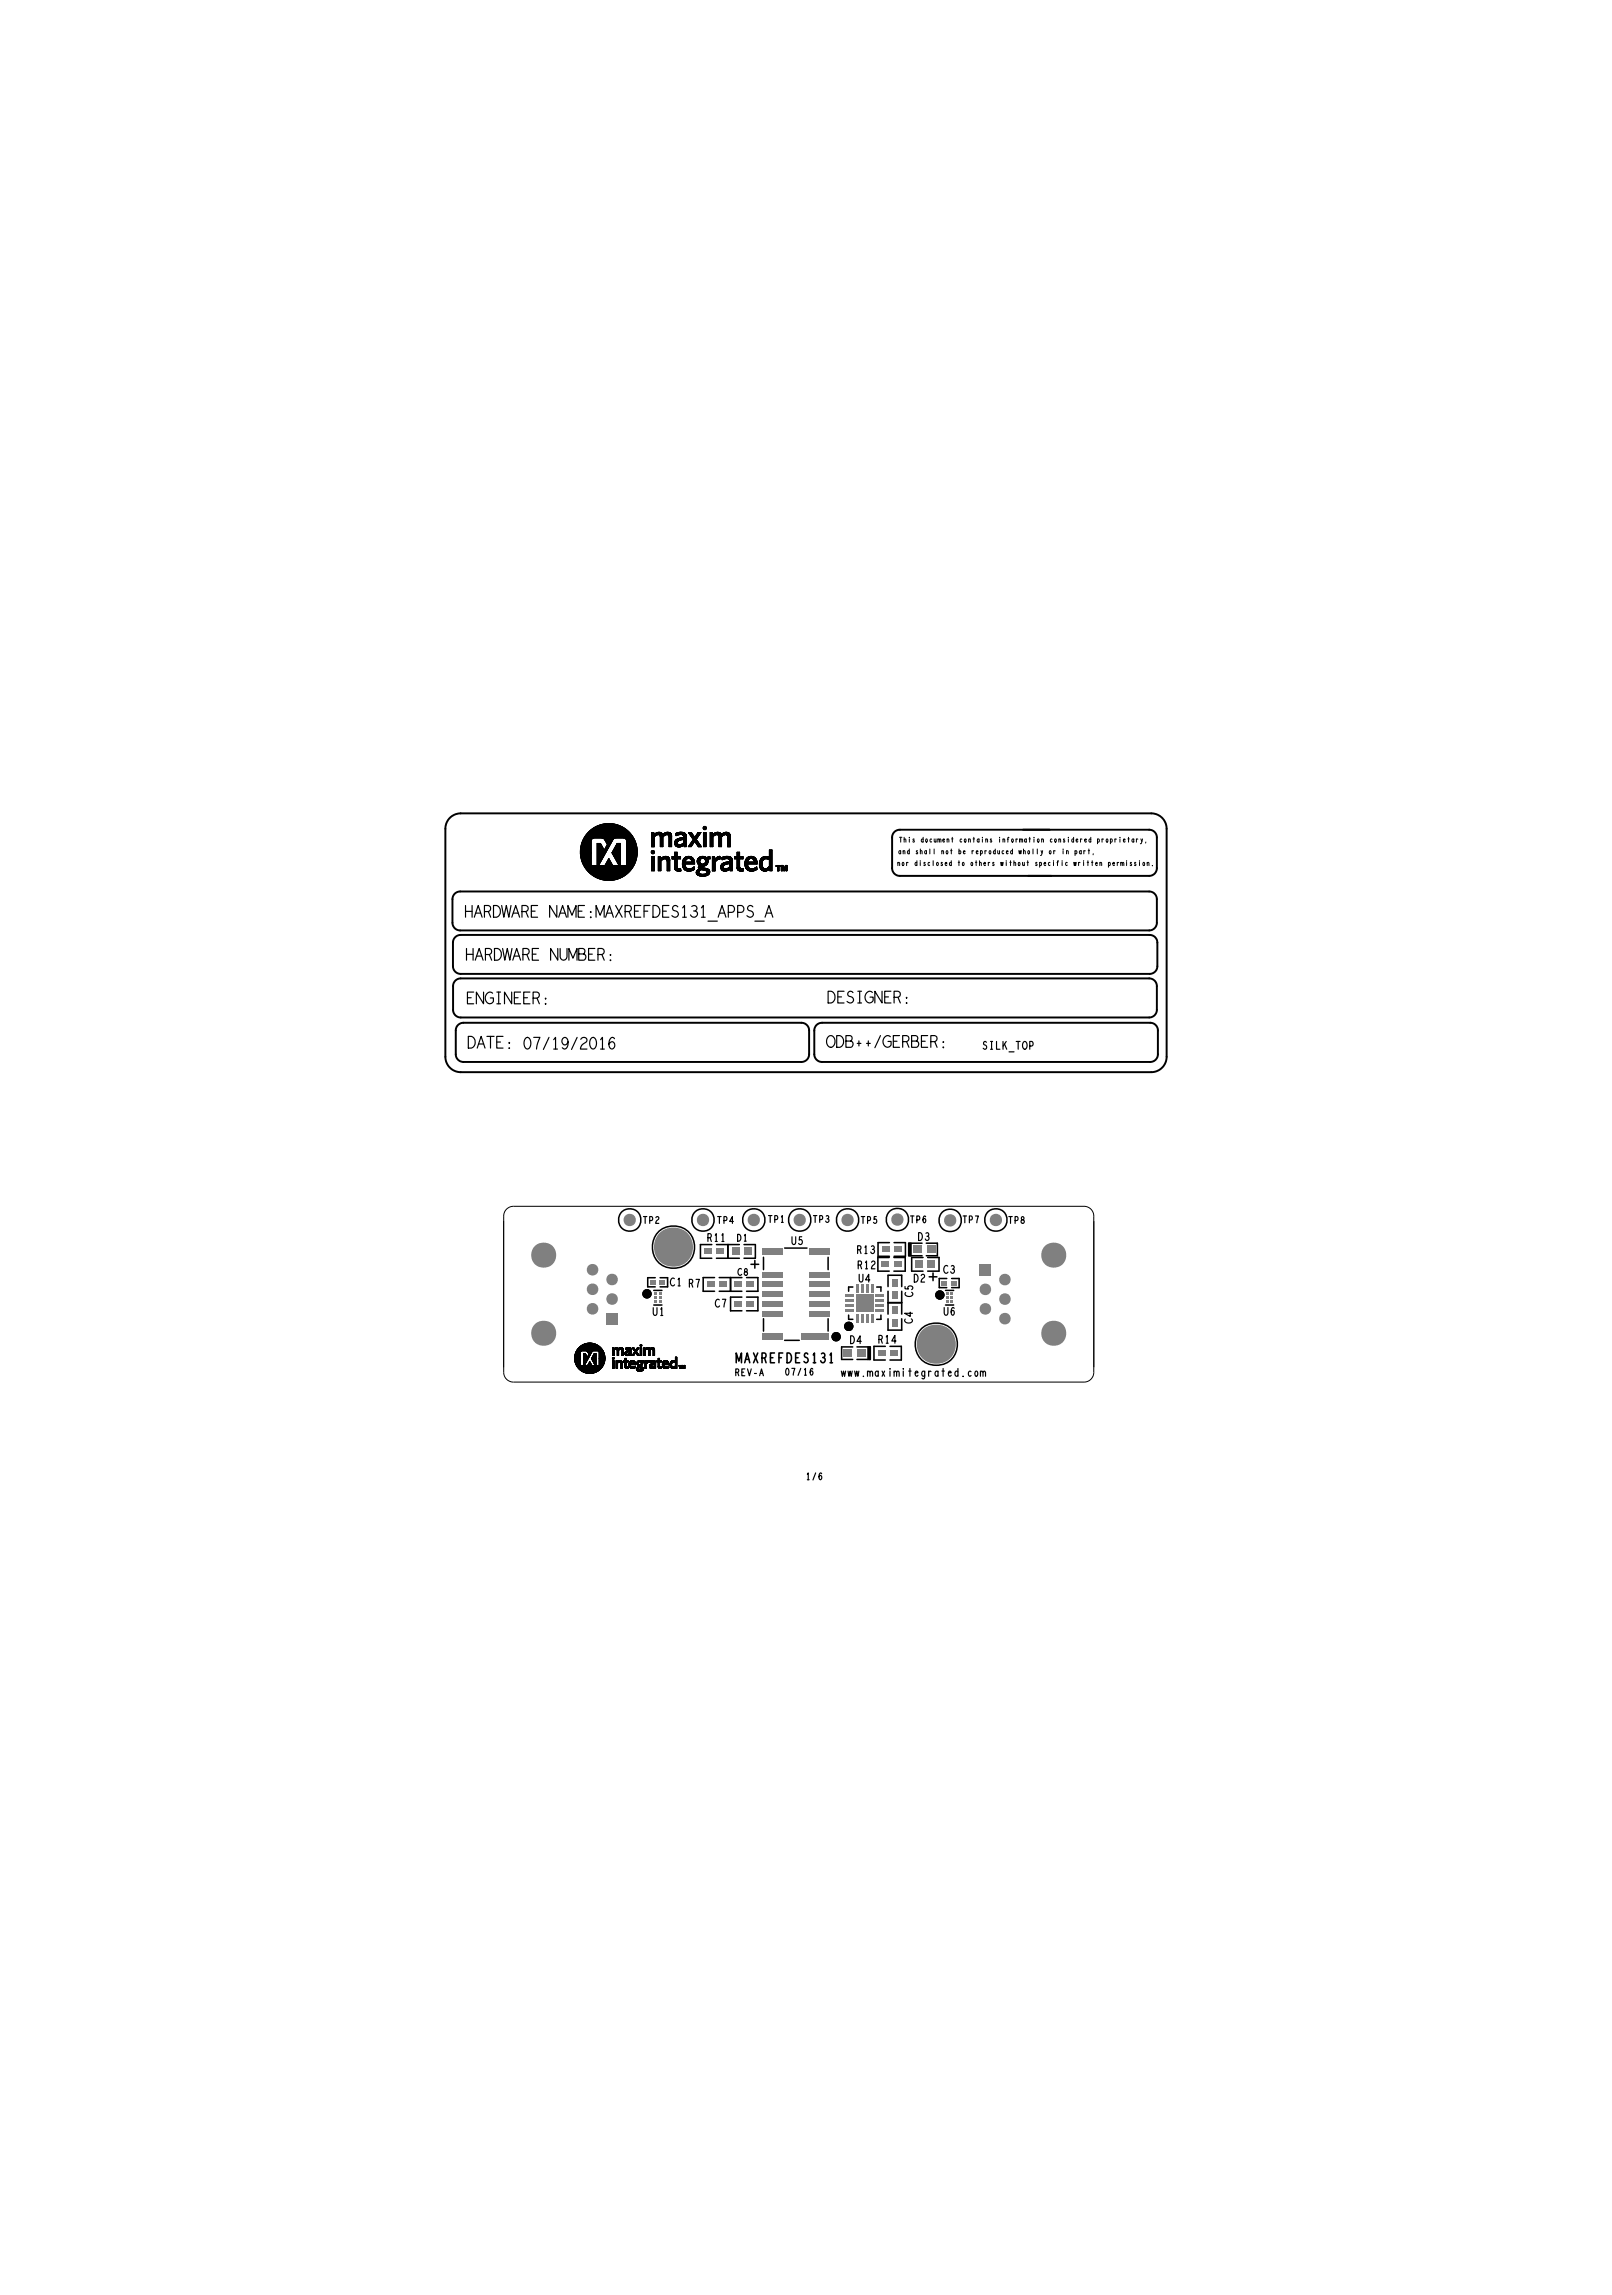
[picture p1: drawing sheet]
<svg xmlns="http://www.w3.org/2000/svg" width="210mm" height="298mm" viewBox="0 0 210 298" stroke-linecap="round" stroke-linejoin="round" font-family="sans-serif">
<defs><g id="words">
<g font-size="1.5">
<text x="60.3" y="119.3">HARDWARE</text>
<text x="71.4" y="119.3">NAME:MAXREFDES131_APPS_A</text>
<text x="60.5" y="124.9">HARDWARE</text>
<text x="60.6" y="130.5">ENGINEER:</text>
<text x="107.5" y="130.4">DESIGNER:</text>
<text x="60.7" y="136.3">DATE:</text>
<text x="107.4" y="136.2">ODB++/GERBER:</text>
</g>
<text font-size="1.3" x="95.7" y="177.2">MAXREFDES131</text>
<g font-size="1">
<text x="91.9" y="161.4">R11</text>
<text x="111.4" y="163">R13</text>
<text x="111.5" y="165">R12</text>
<text x="109.3" y="179">www.maximitegrated.com</text>
<text x="114.1" y="174.7">R14</text>
</g>
<text font-size=".9" x="95.6" y="178.9">REV-A</text>
<g font-size=".6">
<text x="116.6" y="112.6">nor</text>
<text x="116.8" y="111">and</text>
<text x="116.9" y="109.5">This</text>
<text x="118.9" y="112.6">disclosed</text>
<text x="119" y="111">shall</text>
<text x="119.7" y="109.5">document</text>
<text x="122.4" y="111">not</text>
<text x="124.5" y="112.6">to</text>
<text x="124.7" y="111">be</text>
<text x="124.8" y="109.5">contains</text>
<text x="126.2" y="112.6">others</text>
<text x="126.3" y="111">reproduced</text>
<text x="129.9" y="109.5">information</text>
<text x="130.2" y="112.6">without</text>
<text x="132.5" y="111">wholly</text>
<text x="134.7" y="112.6">specific</text>
<text x="136.5" y="111">or</text>
<text x="136.6" y="109.5">considered</text>
<text x="138.2" y="111">in</text>
<text x="139.7" y="112.6">written</text>
<text x="139.9" y="111">part,</text>
<text x="142.8" y="109.5">proprietary,</text>
<text x="144.3" y="112.6">permission.</text>
</g>
</g></defs>
<!-- layer: Board Outline -->
<g fill="none" stroke="#000" stroke-width=".13">
<path d="M65.5 158.8v19zM65.5 158.1v20.4zM66.7 156.9h74.2zM66.7 156.9a1.27 1.27 0 0 0-1.2 1.2M140.9 156.9a1.27 1.27 0 0 1 1.3 1.2M142.2 158.1v20.4zM142.2 158.8v19zM65.5 178.5a1.27 1.27 0 0 0 1.2 1.2M66.7 179.7h74.2zM74.7 176.7h.7zM74.7 176.8h.7zM74.7 176.7a1.93 1.93 0 0 1 1.9-2 1.93 1.93 0 0 1 2 1.9 1.94 1.94 0 0 0-2-1.9 1.94 1.94 0 0 0-1.9 2"/>
<path d="M74.8 176.8h.6zM74.8 176.7h.6zM74.8 176.6h.6zM74.8 176.6h.5zM74.8 176.6a1.87 1.87 0 0 1 1.8-1.8 1.87 1.87 0 0 1 1.9 1.7 1.88 1.88 0 0 0-1.9-1.7 1.88 1.88 0 0 0-1.8 1.8M74.8 176.8h.5zM74.8 176.9h.5zM74.9 176.9h.4zM74.9 176.6h.4zM74.9 176.5h.4zM74.9 176.5h.3zM74.9 176.9l.4 .8"/>
<path d="M74.9 176.9l.3 .8zM74.9 176.9h.3zM74.9 176.9l.3 .8-.3-.8M74.9 176.9l.3 .7M74.9 177l.3 .6zM74.9 177h.3zM75 177h.2zM75 176.5h.2zM75 177l.2 .6M75 177l.2 .5zM75 176.4h.2zM75 176.4l.2-.5-.2 .6"/>
<path d="M75 177l.2 .5M75 176.4h.1zM75 177l.2 .4M75 177l.1 .3M75 177h.1zM75.1 177v.3M75.1 176.4h.1M75.1 177h.1M75.1 177v.2M75.1 177.1h.1M75.1 177.1v.1M75.1 176.3h.1"/>
<path d="M75.1 176.3v.1M75.1 176.3v.1zM75.1 176.2v.2zM75.1 176.2v.2M75.1 176.1v.3zM75.1 176.1l-.1 .3M75.1 177.1v.1zM75.1 176v.4zM75.1 176l-.1 .4M75.1 177v.3zM75.1 175.9v.5zM75.1 175.9l-.1 .5"/>
<path d="M75.2 175.9v.5zM75.2 177v.4zM75.2 175.9l-.2 .5M75.2 177.4l-.2-.4 .2 .5M75.2 175.8v.7zM75.2 177v.5zM75.2 175.8h.1M75.2 175.8l-.2 .7M75.2 175.7h.1M75.2 177v.6zM75.2 176.9v.7zM75.2 176.9v.8z"/>
<path d="M75.2 175.7l-.2 .8 .2-.8M75.3 175.8v.7zM75.3 175.8h.1M75.3 176.9v.8zM75.3 175.7h.1M75.3 175.8v.8zM75.3 177.7h1.2zM75.3 177.8a1.78 1.78 0 0 0 2.7 0 1.77 1.77 0 0 1-2.7 0 1.77 1.77 0 0 0 2.7 0M75.3 175.6h.1M75.3 177.8h1.2zM75.4 175.5h.1M75.3 176.8v.9z"/>
<path d="M75.3 177.8a1.76 1.76 0 0 0 2.7 0M75.3 177.8a1.75 1.75 0 0 0 2.7 0 1.74 1.74 0 0 1-2.6 0 1.74 1.74 0 0 0 2.6 0 1.73 1.73 0 0 1-2.6 0 1.73 1.73 0 0 0 2.5 0M75.4 175.7h.1M75.4 175.8h.1M75.4 175.6h.1M75.4 175.8v.8zM75.4 177.7h1.1zM75.4 176.8v.9zM75.4 177.8h1.1zM75.4 175.4a1.82 1.82 0 0 1 1.9-.5 1.82 1.82 0 0 1 1.2 1.6 1.82 1.82 0 0 0-1.9-1.7 1.82 1.82 0 0 0-1.7 1.8l.1-.7zM75.4 177.7h1zM75.4 175.8v.9z"/>
<path d="M75.4 177.6h1zM75.4 176.8v.8zM75.4 175.3a1.87 1.87 0 0 1 1.9-.4 1.87 1.87 0 0 1 1.2 1.6 1.86 1.86 0 0 0-1.9-1.7 1.86 1.86 0 0 0-1.8 1.8l.1-.6zM75.4 175.3a1.85 1.85 0 0 1 1.9-.4 1.85 1.85 0 0 1 1.2 1.6 1.85 1.85 0 0 0-1.9-1.7 1.85 1.85 0 0 0-1.8 1.8l.1-.7zM75.4 175.4a1.78 1.78 0 0 1 1.9-.5 1.78 1.78 0 0 1 1.1 1.5 1.78 1.78 0 0 0-1.8-1.5 1.78 1.78 0 0 0-1.7 1.6l.1-.6zM75.4 177.6h.5zM75.4 177.8a1.73 1.73 0 0 0 2.5 0M75.4 175.4h.1M75.4 176.7v.9zM75.5 175.5h.1M75.4 177.8h1.2zM75.5 175.6h.1"/>
<path d="M75.5 175.4h.1M75.5 175.7h.1M75.4 177.8a1.71 1.71 0 0 0 2.5 0 1.7 1.7 0 0 1-2.5 0zM75.5 175.8h.1M75.5 175.4a1.75 1.75 0 0 1 1.8-.4 1.75 1.75 0 0 1 1.1 1.4 1.75 1.75 0 0 0-1.8-1.5 1.75 1.75 0 0 0-1.7 1.6l.2-.6zM75.5 177.8h1.1zM75.5 177.8a1.72 1.72 0 0 0 2.4 0 1.71 1.71 0 0 1-2.4 0zM75.5 175.4a1.71 1.71 0 0 1 2.4 0M75.5 175.4a1.7 1.7 0 0 1 2.4 0M75.5 177.9h1.1zM75.5 177.9a1.69 1.69 0 0 0 2.3 0 1.67 1.67 0 0 1-2.3 0zM75.6 175.5h.1"/>
<path d="M75.6 175.6h.1M75.6 175.4h.1M75.5 177.9a1.67 1.67 0 0 0 2.3 0 1.66 1.66 0 0 1-2.3 0zM75.6 175.7h.1M75.6 177.9a1.67 1.67 0 0 0 2.2 0M75.6 177.9h1zM75.6 175.4a1.68 1.68 0 0 1 2.2 0M75.6 177.9a1.66 1.66 0 0 0 2.2 0M75.6 177.9a1.65 1.65 0 0 0 2.1 0 1.63 1.63 0 0 1-2.1 0zM75.6 175.4h.6zM75.6 175.3h.6zM75.6 175.3a1.66 1.66 0 0 1 2.1 0"/>
<path d="M75.6 175.5h.6zM75.6 177.9a1.63 1.63 0 0 0 2.1 0 1.63 1.63 0 0 1-2.1 0M75.6 175.6h.6zM75.6 175.7h.6zM75.6 175.3a1.65 1.65 0 0 1 2.1 0M75.7 175.3h.5zM75.7 177.9a1.61 1.61 0 0 0 2 0 1.61 1.61 0 0 1-2 0 1.62 1.62 0 0 0 1.9 0M75.7 177.9h.9zM75.7 175.3h.6zM75.7 175.3a1.63 1.63 0 0 1 1.9 0 1.62 1.62 0 0 0-1.9 0 1.62 1.62 0 0 1 2 0 1.63 1.63 0 0 0-2 0M75.7 177.9a1.61 1.61 0 0 0 1.9 0 1.62 1.62 0 0 1-1.9 0M75.7 175.3a1.62 1.62 0 0 1 1.9 0"/>
<path d="M75.8 175.3h.5zM75.8 177.9a1.6 1.6 0 0 0 1.8 0M75.8 177.9h.8zM75.8 178h.8zM75.8 178a1.58 1.58 0 0 0 1.7 0 1.55 1.55 0 0 1-1.7 0zM75.8 175.3a1.6 1.6 0 0 1 1.7 0M75.8 178a1.58 1.58 0 0 0 1.7 0M75.8 178a1.57 1.57 0 0 0 1.7 0M75.9 176h.2zM75.9 176v1.6zM75.9 175.3h.4zM75.9 178h.7z"/>
<path d="M75.9 176.1h.2zM75.9 176.1v1.5zM75.9 177.6h.5zM75.9 175.3a1.57 1.57 0 0 1 1.5 0 1.55 1.55 0 0 0-1.5 0M75.9 178a1.53 1.53 0 0 0 1.5 0l-.8 .2-.7-.2M75.9 176.1v1.4zM75.9 175.3l.8-.2 .7 .2M75.9 176.1h.1zM75.9 178h.8zM75.9 176.1v1.3zM76 177.6h.4zM76 176.1h.1"/>
<path d="M76 176.1v1.3zM76 175.2h.3zM76 175.2l.7-.1 .7 .1M76 176.1v1.2zM76 178h.7zM76 176.2h.1M76 176.2v1.1zM76 176.2v1zM76 176.2l.3 .5zM76 175.2l.7-.1 .6 .1M76 176.2v.9zM76 178l.7 .2 .6-.2"/>
<path d="M76 176.3l.3 .4zM76 176.3v.8zM76 176.1l.3 .6zM76 176.3l.2 .4zM76 176.1l.4 .6zM76 176.3v.7zM76.1 176.4l.1 .3zM76.1 176.4v.6zM76.1 176.1l.3 .6zM76.1 178l.5 .2 .7-.2M76.1 178h1.2zM76.1 176.1l.3 .5z"/>
<path d="M76.1 176.4v.5zM76.1 175.2h.2zM76.1 176.5l.1 .2zM76.1 176.5v.4zM76.1 175.2l.6-.1 .6 .1M76.1 176.1l.3 .4zM76.1 178l.6 .1 .6-.1M76.1 176l.3 .5zM76.1 176.5v.3zM76.1 176.6l.1 .1zM76.1 176.6v.2zM76.1 175.2l.6-.1 .5 .1"/>
<path d="M76.1 178l.6 .1 .5-.1M76.1 178h1.1zM76.1 176.6h.1M76.1 176.6v.1zM76.1 176.7h.1M76.1 178l.5 .1 .6-.1M76.2 176.7h.1M76.2 178h1zM76.2 176.7l-.1 .1zM76.2 175.2h.1zM76.2 175.2l.5-.1 .5 .1M76.2 178l.5 .1 .4-.1"/>
<path d="M76.2 176.7l-.1 .2zM76.2 178h.9zM76.2 175.7h.1M76.2 175.6h.1M76.2 176.7l-.1 .3zM76.2 175.5h.1M76.3 175.2h.1M76.2 175.2l.5-.1 .4 .1-.4 .2M76.3 175.5h.1M76.2 178.1h.4h.5M76.2 178.1h.9zM76.2 175.4h.1"/>
<path d="M76.3 175.6h.1M76.2 176.7l-.2 .3zM76.3 175.7h.1M76.3 175.4h.1M76.2 176.7l-.2 .4zM76.3 175.3h.1M76.3 176.7l-.3 .4zM76.3 175.2h.8l-.4 .2M76.3 178.1h.8M76.3 178.1h.8zM76.3 176.7l-.3 .5zM76.3 175.2h.7l-.3 .2"/>
<path d="M76.3 176.7l-.3 .6zM76.4 175.3h.1M76.4 175.5h.1M76.4 175.2h.1M76.3 178.1h.7M76.4 175.4h.1M76.3 178.1h.7zM76.4 175.6h.1M76.4 175.7h.1M76.3 176.7l-.3 .7zM76.3 176.7l-.4 .7zM76.4 175.8h.1"/>
<path d="M76.4 175.2h.6l-.3 .2 .3-.2zM76.4 178.1h.6M76.4 178.1h.6zM76.4 175.8l.2 .3zM76.4 175.2h.6l-.3 .1M76.5 175.3h.1M76.5 175.2h.1M76.5 175.4h.1M76.4 175.2h.5l-.2 .1M76.5 175.5h.1M76.5 175.6h.1M76.5 175.7h.1"/>
<path d="M76.4 175.2h.5M76.5 175.7l.2 .4zM76.5 178.1h.4M76.5 178.1h.4zM76.5 175.2h.4M76.5 175.2v.1zM76.5 175.7l.2 .3zM76.5 175.2h.1zM76.6 175.4h.1M76.6 175.3h.1M76.6 175.5h.1M76.6 175.2h.1"/>
<path d="M76.5 175.2h.4l-.2 .1 .1-.1zM76.6 175.6h.1M76.6 175.7h.1M76.5 175.2h.3M76.5 175.7l.2 .2zM76.6 175.7l.1 .2zM76.6 175.2v.1zM76.6 175.4v.1zM76.6 176.1l-.2 .4zM76.6 175.7l.1 .1zM76.6 178.1h.1M76.6 178.1h.2z"/>
<path d="M76.6 175.4h.1zM76.6 176.1l-.2 .5zM76.7 175.3h.1M76.7 175.5h.1M76.6 175.5h.1zM76.6 175.7h.1zM76.7 175.4h.1M76.7 175.6h.1M76.6 175.4l.1 .1zM76.6 175.6l.1 .1zM76.7 175.7h.1M76.6 176.1l-.2 .6z"/>
<path d="M76.7 176.1l-.3 .6zM76.7 175.2h.1M76.7 178h.6zM76.6 178h.1M76.7 178h.1M76.7 177.9h.1M76.7 177.8l-.1 .1zM76.7 177.3l-.2 .4zM76.7 177.9h-.1zM76.7 177.5l-.2 .3zM76.7 177.4l-.2 .3zM76.7 177.7l-.1 .2z"/>
<path d="M76.7 177.6l-.1 .2zM76.7 177.5l-.2 .2zM76.7 177.6l-.2 .2zM76.7 177.9v.1zM76.7 177.8v.1zM76.7 177.7v.2zM76.7 177.7l.1 .2zM76.7 177.7l.1 .1zM76.7 177.6l.1 .2zM76.7 177.5l.1 .3zM76.7 177.5l.1 .2zM76.7 177.4l.1 .3z"/>
<path d="M76.7 177.4l.2 .3zM76.7 177.3l.2 .4zM76.7 177.9l-.1 .1zM76.7 177.7l-.1 .1zM76.7 177.2l-.3 .4zM76.7 177.1l-.3 .5zM76.7 177.2l.2 .4zM76.7 177.1l.2 .5zM76.7 177.3l-.3 .4zM76.7 178h.7zM76.7 178h.8zM76.7 175.2v.1"/>
<path d="M76.7 175.6v.1zM76.7 178h.9zM76.7 177.9h.9zM76.7 175.4l.4-.1-.4 .2zM76.7 177.9h1zM76.7 175.6v.2zM76.8 177.9h1zM76.8 175.7l-.1 .1zM76.8 177.8h1.1zM76.8 175.7l-.1 .2zM76.8 175.2l-.1 .1M76.8 175.2h-.2h.2l-.1 .1"/>
<path d="M76.8 175.5l.3-.2-.4 .3zM76.8 177.8h1.2zM76.8 175.7l-.1 .3zM76.8 177.8h1.3zM76.8 177.7h1.3zM76.8 177.7h1.2zM76.9 175.7l-.2 .3zM76.9 177.7h1.1zM76.9 175.7l-.2 .4zM76.9 175.2l-.2 .1M76.9 176.7l.5 .9zM76.9 175.7l-1 1.7z"/>
<path d="M76.9 177.6h1.1zM76.9 175.7l-1 1.8zM76.9 177.6h1zM76.9 177.6h.5zM76.9 175.7l-1 1.9zM76.9 175.8l-1 1.8zM77 175.8l-1.1 1.8zM77 176.7l.4 .8zM77 175.8l-1 1.8zM77 176.7l.4 .7zM77 176.7l.4 .6zM77 176.7l.3 .5z"/>
<path d="M77.1 176.7l.2 .5zM77.1 176.7l.2 .4zM77.1 176.7l.2 .3zM77.1 176.7l.2 .2zM77.1 175.3h.5zM77.2 175.2h.1M77.1 175.3h.3zM77.1 175.3h.4zM77.1 175.3h.6zM77.1 175.2h.2zM77.1 175.5l-.3 .2 .3-.3-.1 .1-.2 .2M77.1 175.5l-.3 .2"/>
<path d="M77.1 175.6l-.2 .1M77.1 175.3l-.2 .1-.2 .1M77.1 175.2h.3zM77.1 175.2h.1zM77.1 175.6l-.2 .2M77.1 175.4l-.3 .3M77.1 175.4h.6zM77.1 175.5h.6zM77.1 175.6h.6zM77.1 175.7h.6zM77.1 175.5l-.2 .2M77.1 175.4l-.4 .2"/>
<path d="M77.1 175.4h-.2l-.2 .2M77.1 175.3l-.2 .1-.2 .2M77.1 175.3l-.4 .2 .4-.2M77.1 175.3l-.4 .2M77.1 175.2l-.4 .3M77.1 175.2l-.4 .2M77.2 176.7v.2zM77.2 176.7v.1zM77.2 176.7h.1M77.2 176.6v.1zM77.2 176.6v.2zM77.2 176.5v.3z"/>
<path d="M77.2 176.5v.2zM77.2 176h.3zM77.2 176l-.3 .7zM77.2 176.5v.4zM77.3 176.1h.2zM77.3 176.1l-.4 .6zM77.3 176.5v.4zM77.3 176.5l-.2 .2zM77.3 176.1h.1zM77.3 176.4l-.2 .3zM77.3 176.4v.5zM77.3 176.4v.6z"/>
<path d="M77.3 176.1l-.3 .6zM77.3 176.3v.7zM77.3 176.3l-.2 .4zM77.3 176.3v.8zM77.3 176.1h.1M77.3 176.2h.1M77.3 176.2l-.3 .5zM77.3 176.2l-.2 .5zM77.3 176.2v.9zM77.3 176.2v1zM77.4 176.2v1.1zM77.4 178l-.7 .2-.7-.2 .7 .2 .6-.2"/>
<path d="M77.4 176.1v1.2zM77.4 176.1v1.3zM77.4 176.1v1.4zM77.4 176.1v1.5zM77.4 177.6h.5zM77.5 177.6h.4zM77.5 176.1v1.5zM77.5 178a1.54 1.54 0 0 1-1.6 0 1.56 1.56 0 0 0 1.5 0M77.5 176v1.6zM77.5 175.3a1.59 1.59 0 0 0-1.6 0 1.57 1.57 0 0 1 1.6 0M77.5 175.3a1.62 1.62 0 0 0-1.7 0 1.63 1.63 0 0 1 1.8 0 1.62 1.62 0 0 0-1.8 0M77.7 175.4h.1"/>
<path d="M77.7 175.4l.2 .1a1.72 1.72 0 0 0-2.5 0M77.7 175.6l.2 .1 .1 .2M77.7 175.6l.2 .1v.2zM77.7 175.4l.3 .2 .1 .3M77.7 175.6h.2l.1 .3-.1-.2zM77.7 175.4h.1a1.69 1.69 0 0 0-2.3 0 1.68 1.68 0 0 1 2.3 0h-.1M77.7 175.5l.2 .1 .1 .3M77.7 175.5l.3 .1 .1 .3-.1-.3zM77.7 175.4l.2 .1a1.71 1.71 0 0 0-2.5 0M77.7 175.4h.2M77.7 175.3h.1M77.7 175.4l.3 .1a1.73 1.73 0 0 0-2.6 0"/>
<path d="M77.7 175.4a1.67 1.67 0 0 0-2.1 0 1.66 1.66 0 0 1 2.2 0M77.9 176.6h.7zM77.9 175.9v.7zM77.9 176.6v1zM77.9 176.7h.7zM77.9 176.7v.9zM78 175.9v.7zM78 176.7h.6zM78 176.7v.9zM78 176.6h.6zM78 176.5h.6zM78 175.9v.6z"/>
<path d="M78 176.7v1zM78 176.7h.5zM78 176.5h.5zM78 176.8v.9zM78 176.8h.5zM78.1 176.5h.4zM78.1 175.9v.6zM78.1 176.8v.9zM78.1 176.8h.4zM78.1 176.4h.3zM78.1 175.9v.5zM78.1 176.8h.3z"/>
<path d="M78.1 176.9v.7zM78.1 176.9h.3zM78.1 176.9v.6zM78.1 177.5l.3-.6-.3 .7M78.1 175.9v-.2l.3 .7M78.2 175.9l-.1-.2 .3 .7M78.2 176.4h.2zM78.2 175.9v.5zM78.2 176.9v.6zM78.2 176.9h.2zM78.2 175.9l-.1-.1 .3 .6M78.2 175.9l.2 .5"/>
<path d="M78.2 175.8v.1M78.2 175.8l.1 .6M78.2 176.4h.1zM78.2 176.9v.5zM78.2 176.9h.1zM78.2 175.9v.4zM78.2 176.3h.1zM78.2 176.9v.4zM78.2 175.9l.1 .4M78.2 176v.3zM78.2 176l.1 .3M78.2 177v.2z"/>
<path d="M78.2 177h.1zM78.2 176.1v.2zM78.2 177h.1M78.3 176.3h.1M78.2 176.1l.1 .2M78.2 177v.1zM78.2 176.2v.1zM78.2 176.2l.1 .1-.1-.1M78.2 176.3h.1M78.3 177h-.1M78.3 177l-.1 .1M78.3 177l-.1 .2"/>
<path d="M78.3 176.9l-.1 .4M78.3 176.3l-.1-.4 .1 .5M78.3 176.9l-.1 .5M78.4 176.9l-.2 .5M78.4 176.9l-.2 .6M78.4 176.9l-.3 .6M78.4 176.4a1.74 1.74 0 0 0-1.8-1.5 1.74 1.74 0 0 0-1.7 1.6M78.4 176.9l-.3 .7M78.4 176.4a1.76 1.76 0 0 0-1.8-1.5 1.76 1.76 0 0 0-1.7 1.6M78.4 176.8l-.1 .5-.2 .4 .2-.4 .1-.5-.3 .9 .3-.9M78.4 176.8l-.1 .5-.2 .4M78.5 176.8a1.8 1.8 0 0 1-1.8 1.6 1.8 1.8 0 0 1-1.8-1.5"/>
<path d="M78.5 176.5a1.8 1.8 0 0 0-1.9-1.7 1.8 1.8 0 0 0-1.7 1.8 1.8 1.8 0 0 1 1.7-1.8 1.8 1.8 0 0 1 1.9 1.7M78.5 176.8a1.8 1.8 0 0 1-1.8 1.6 1.8 1.8 0 0 1-1.8-1.5 1.8 1.8 0 0 0 1.8 1.5 1.8 1.8 0 0 0 1.8-1.6M78.5 176.8a1.83 1.83 0 0 1-1.8 1.7 1.83 1.83 0 0 1-1.8-1.6M78.5 176.5a1.83 1.83 0 0 0-1.9-1.7 1.83 1.83 0 0 0-1.8 1.8 1.84 1.84 0 0 1 1.8-1.8 1.84 1.84 0 0 1 1.9 1.7M78.5 176.8a1.84 1.84 0 0 1-1.8 1.7 1.84 1.84 0 0 1-1.9-1.6M78.5 176.8a1.85 1.85 0 0 1-1.8 1.7 1.85 1.85 0 0 1-1.9-1.6M78.5 176.7a1.86 1.86 0 0 1-1.8 1.8 1.86 1.86 0 0 1-1.9-1.7M78.5 176.7a1.87 1.87 0 0 1-1.8 1.8 1.87 1.87 0 0 1-1.9-1.7 1.87 1.87 0 0 0 1.9 1.7 1.87 1.87 0 0 0 1.8-1.8 1.88 1.88 0 0 1-1.8 1.8 1.88 1.88 0 0 1-1.9-1.7M78.6 176.6a1.89 1.89 0 0 0-2-1.9 1.89 1.89 0 0 0-1.8 1.9 1.89 1.89 0 0 1 1.8-1.9 1.89 1.89 0 0 1 2 1.9M78.6 176.7a1.9 1.9 0 0 1-1.9 1.8 1.9 1.9 0 0 1-1.9-1.7 1.9 1.9 0 0 0 1.9 1.7 1.9 1.9 0 0 0 1.9-1.8 1.91 1.91 0 0 1-1.9 1.9 1.91 1.91 0 0 1-1.9-1.8M78.6 176.6a1.91 1.91 0 0 0-2-1.9 1.91 1.91 0 0 0-1.8 2M78.6 176.6a1.92 1.92 0 0 0-2-1.9 1.92 1.92 0 0 0-1.8 2"/>
<path d="M78.6 176.6a1.92 1.92 0 0 0-2-1.9 1.92 1.92 0 0 0-1.9 2M78.6 176.7a1.93 1.93 0 0 1-1.9 1.9 1.93 1.93 0 0 1-2-1.8 1.93 1.93 0 0 0 2 1.8 1.93 1.93 0 0 0 1.9-1.9M78.6 176.7a1.94 1.94 0 0 1-1.9 1.9 1.94 1.94 0 0 1-2-1.8M78.6 176.6a1.96 1.96 0 0 0-2-1.9 1.96 1.96 0 0 0-1.9 2M78.6 176.7a1.96 1.96 0 0 1-1.9 1.9 1.96 1.96 0 0 1-2-1.9M78.6 176.6a1.96 1.96 0 0 1-1.9 2 1.96 1.96 0 0 1-2-1.9M78.6 176.6a1.97 1.97 0 0 1-1.9 2 1.97 1.97 0 0 1-2-1.9M79.6 176.3h.2zM79.6 175.3h.2zM79.6 175.3v1zM79.6 177.9h.2zM79.6 177v.9z"/>
<path d="M79.6 177h.2zM79.6 176.6l.1-.1 .1 .2h-.1zM79.7 176.2h.1zM79.7 175.3h.1zM79.7 175.3v.9zM79.7 177v.9zM79.7 177h.1zM79.7 177.9h.1zM79.7 176.6h.1l-.1 .1zM79.7 175.3h.1M79.7 176.6h.1zM79.8 177.9h.1"/>
<path d="M79.8 176.2h.1M79.7 177h.1M79.7 177.9h.1M79.7 176.2h.1M79.7 175.4h.1M79.7 175.4v.8zM79.7 175.4v.1zM79.7 176.6h.1M79.7 177.8h.1M79.7 175.5h.1M79.7 175.5v.7zM79.7 177v.8z"/>
<path d="M79.7 175.3l.1 .2zM79.8 175.3v.2zM79.8 177v.9zM79.8 175.6v.6zM79.8 175.5h.1M79.8 175.6v-.1zM79.8 175.5l.1-.1zM79.8 175.3v.1zM79.8 175.4h.1zM79.9 175.4h.1M79.8 175.6v.7zM79.8 175.5v.1z"/>
<path d="M79.8 175.6h.1M79.9 175.5h.1M79.9 175.6h.1M79.9 175.3h.1M80 175.4h.1M80 175.5h.1M80 175.3h.1M80.1 175.4h.1M80.1 175.3h.1M80.1 177h.1zM80.1 177.9h.2zM80.1 177v.9z"/>
<path d="M80.2 175.3h.1M80.1 177.9h.1zM80.2 175.4h.1M80.1 177h.1M80.2 177.9h.1M80.2 177v.9zM80.2 177h.1M80.2 177v.2zM80.2 177.1v.8zM80.2 177.1v.1zM80.2 175.5h.1M80.2 177.2v.6z"/>
<path d="M80.2 177.2h.1M80.2 177.8h.1M80.2 177.2v.7zM80.2 177v.1zM80.2 177.2l.2-.1zM80.2 177l.1 .1zM80.3 175.4h.1M80.2 177.2l.1-.1zM80.2 175.6h.1M80.2 175.6v.7zM80.2 176.3h.2zM80.2 177.2h.1z"/>
<path d="M80.3 175.5h.1M80.2 177.1h.1zM80.3 175.3h.1M80.3 177.1h.1M80.3 175.6h.1M80.3 177.2v.7zM80.3 176.2h.1zM80.3 175.6v.6zM80.3 177.3v.6zM80.3 177.2h-.1zM80.3 177.2h.1M80.3 177.3h.1"/>
<path d="M80.4 176.2h.1M80.3 176.2h.1M80.3 175.4v.1zM80.4 177h.1M80.3 175.4l.1 .1zM80.4 177.1h.1M80.3 175.5v.7zM80.4 177.2h.1M80.4 175.5h.1M80.4 175.3h.1M80.4 175.4h.1M80.4 175.4v.1z"/>
<path d="M80.4 175.6v.6zM80.4 175.6v-.1zM80.4 175.5h.1zM80.4 175.5v-.1zM80.4 175.6v.7zM80.4 175.5v.1zM80.5 177h.1M80.5 175.5h.1M80.4 175.6h.1M80.5 177.1h.1M80.5 175.4h.1M80.5 175.6h.1"/>
<path d="M80.5 175.3h.1M80.5 176.9h.1M80.6 175.4h.1M80.6 176.9h.1M80.6 175.5h.1M80.6 177h.1M80.6 175.3h.1M80.6 177.1h.1M80.7 175.4h.1M80.7 176.9h.1M80.7 177h.1M80.7 177.1h.1"/>
<path d="M80.7 175.3h.1M80.7 177.2h.1M80.7 177.9h.2zM80.7 177.3v.6zM80.7 177.3h.1M80.8 175.4h.1M80.8 177h.1M80.8 177.2h.1M80.8 177.1h.1M80.8 175.3h.1M80.8 177.3h.1M80.8 177.3v.6z"/>
<path d="M80.8 177.9h.1zM80.8 177.9h.1M80.8 175.5h.1M80.8 177.3v.5zM80.8 177.8h.1M80.8 177.2v.6zM80.8 177.2v.7zM80.9 175.4h.1M80.9 175.3h.1M80.8 175.6h.1M80.9 177.1h.1M80.8 175.6v.7z"/>
<path d="M80.8 176.3h.2zM80.9 175.5h.1M80.9 175.6h.1M80.9 177.2v.7zM80.9 177.2h.1M80.9 176.3h.1zM80.9 175.6v.7zM80.9 176.2h.1zM80.9 175.6v.6zM81 176.2h.1M80.9 176.2h.1M80.9 175.5v.7z"/>
<path d="M81 175.3h.1M81 175.4h.1M81 175.5h.1M81 175.5v.7zM81 175.5v.8zM81 175.6h.1M81 175.6v.7zM81.1 177.1h.1zM81.1 177v.1zM81.1 177h.1zM81.1 177h.2zM81.1 177.1h.2z"/>
<path d="M81.1 177.1h.1M81.1 177h.1M81.2 176.6h.2zM81.2 177.7h.1M81.2 177.1v.6zM81.2 176.6v.4zM81.2 177.8h.1M81.2 176.7h.2zM81.2 176.7v.3zM81.2 176h.1M81.2 176.1h.1M81.3 176.1h.1"/>
<path d="M81.3 177.8h.1M81.3 176h.1M81.3 176.7h.1zM81.3 177.1v.6zM81.3 176.7v.3zM81.3 177.7h.1M81.2 175.9h.1M81.3 175.9h.1M81.3 177.9h.1M81.3 176.2h.1M81.3 176.7h.1M81.3 177v.7z"/>
<path d="M81.3 175.8h.1M81.3 175.3h.1M81.3 175.3v.2zM81.3 176.7v1zM81.3 175.4v.1zM81.3 175.4h.1M81.3 177h.3zM81.4 175.5h.1M81.4 176.2h.1M81.4 177.9h.1M81.4 177.8h.1M81.3 175.4l.1 .1z"/>
<path d="M81.4 176.1h.1M81.3 175.5h.1M81.3 177.1h.3zM81.3 175.4h.1zM81.4 175.8h.1M81.4 176h.1M81.4 177.7h.1M81.4 175.9h.1M81.4 177.1h.2zM81.4 177.1v.6zM81.4 177h.2zM81.4 176.7v.3z"/>
<path d="M81.4 175.3h.1M81.4 176.3h.1M81.4 175.4h.1M81.4 175.7h.1M81.5 175.4h.1M81.4 176.6v.4zM81.5 176.2h.1M81.5 177.9h.1M81.5 175.8h.1M81.5 176.3h.1M81.5 175.9h.1M81.5 177.8h.1"/>
<path d="M81.5 176.1h.1M81.5 175.3h.1M81.5 175.7h.1M81.5 178h.1M81.6 175.7h.1M81.6 175.8h.1M81.6 175.4h.1M81.6 176.2h.1M81.6 176.3h.1M81.6 177.9h.1M81.6 177.8h.1M81.6 175.3h.1"/>
<path d="M81.6 176.1h.1M81.6 177h.1M81.6 178h.1M81.6 177.8v.1zM81.6 177v.1zM81.7 176.2h.1M81.7 176.3h.1M81.7 175.7h.1M81.6 177.8l.1 .1zM81.7 175.8h.1M81.6 175.7l.1-.1zM81.6 175.7h.1z"/>
<path d="M81.7 175.3h.1M81.7 175.4h.1M81.7 177.9h.1M81.7 176.1h.1M81.8 175.8h.1M81.8 176.2h.1M81.7 175.6h.1M81.8 175.4h.1M81.8 175.7h.1M81.8 175.3h.1M81.8 176.1h.1M81.8 177.4v.1z"/>
<path d="M81.8 177.5h.1M81.8 177.6h.1M81.8 177.4h.1M81.8 175.6h.1zM81.8 175.6h.1M81.8 177.3h.1M81.8 175.5h.1M81.8 177.7h.1M81.8 176h.1M81.9 175.8h.1M81.8 177.2h.1M81.8 176.1l.1-.1z"/>
<path d="M81.8 176.1h.1zM81.8 177.8h.1M81.9 175.4h.1M81.8 175.6v.1zM81.9 176.1h.1M81.9 177.8h.1M81.9 177.7h.1M81.8 175.6v.2zM81.9 175.5h.1M81.9 177.6h.1M81.9 177.5h.1M81.9 175.3h.1"/>
<path d="M81.9 176h.1M81.8 177.1h.1M81.9 175.6h.1M81.9 177.4h.1M81.9 175.6v.2zM81.9 175.8v.2zM81.9 177.3h.1M81.9 177.2h.1M81.9 177.4v.1zM81.9 176.1v.2zM81.9 177.1h.1M81.9 175.7h.1"/>
<path d="M81.9 175.6v.1zM81.9 175.7v.3zM81.9 177.3v.1zM81.9 176.1v.1zM81.9 176.3h.1zM81.9 176v.2zM81.9 176.2h.1zM81.9 177.9h.1M81.9 177h.1M81.9 176l.1 .2zM82 176.2h.1M82 177.4h.1"/>
<path d="M81.9 175.6v.4zM82 177.9h.1M82 177.5h.1M82 177.8h.1M81.9 176l.1 .1zM81.9 175.6v.5zM82 175.4h.1M82 177.6h.1M82 177.3h.1M82 175.5h.1M82 177.1h.1M82 177.2h.1"/>
<path d="M82 177h.1M82 177.7h.1M82 175.3h.1M82 177.3v.1zM82 175.6v.5zM82 177.3v.2zM82 175.6v.6zM82 177.3h.4zM82 177.5h.6zM82 177.3h.5zM82 177.4h.6zM82 177.4h.5z"/>
<path d="M82 175.6v.7zM82.1 177.1h.1M82.1 177.9h.1M82.1 177h.1M82.1 177.8h.1M82.1 177.7h.1M82.1 176.9h.1M82.1 178h.1M82.2 177.9h.1M82.2 177.1h.1M82.2 177h.1M82.2 178h.1"/>
<path d="M82.2 176.9h.1M82.2 177.8h.1M82.2 176.3h.2zM82.2 175.3l.3 .5zM82.2 175.3h.2zM82.2 176.2h.2zM82.3 177.1h.1M82.3 177h.1M82.2 175.3l.4 .5zM82.3 177.9h.1M82.3 178h.1M82.3 177.8h.1"/>
<path d="M82.3 176.2h.1zM82.3 175.3l.3 .5zM82.3 175.3h.1zM82.3 176.9h.1M82.4 176.2h.1M82.3 176.2h.1M82.3 175.3h.1M82.4 177.9h.1M82.3 175.4h.1M82.3 175.4l.3 .4zM82.4 177.1h.1M82.4 177h.1"/>
<path d="M82.4 177.8h.1M82.4 177.2h.1M82.4 175.4l.2 .4zM82.4 175.4l.2 .3zM82.4 175.3l.2 .4zM82.4 175.3l.2 .3zM82.4 177.3h.1M82.5 177.9h.1M82.5 177.1h.1M82.5 177.8h.1M82.5 177.2h.1M82.5 177.3h.1"/>
<path d="M82.5 177h.1M82.5 177.4h.1M82.5 177.3v.1zM82.5 177.7h.1M82.5 175.8l-.3 .5zM82.6 177.9h.1M82.6 177.8h.1M82.5 175.8l-.3 .4zM82.5 177.2h.1zM82.6 177.4h.1M82.6 177.3h.1M82.6 177.7h.1"/>
<path d="M82.6 177.2h.1M82.6 177.7v.1zM82.6 175.8l-.4 .4zM82.6 175.8l-.3 .4zM82.6 177.4v.1zM82.6 175.8l.3 .4zM82.6 175.8l-.2 .4zM82.6 175.9l-.2 .3zM82.6 175.9l.3 .3zM82.6 175.9l-.2 .4zM82.6 175.9l.3 .4zM82.6 175.8l.4 .4z"/>
<path d="M82.7 175.8l.3 .4zM82.7 175.8l.4 .5zM82.7 178.1h.1M82.7 178h.1M82.8 178.1h.1M82.8 178.2h.1M82.8 178h.1M82.8 177.3h.1M82.8 177.9h.1M82.8 177.2h.1M82.8 177.4h.1M82.8 177.1h.1"/>
<path d="M82.9 178.3h.1M82.9 178.2h.1M82.9 177.4h.1M82.9 177.5h.1M82.9 177.3h.1M82.9 178.1h.1M82.9 175.3h.2zM82.9 175.3l-.3 .3zM82.9 175.3h.1zM82.9 177.9h.1M82.9 178h.1M82.9 177.2h.1"/>
<path d="M82.9 175.3l-.3 .4zM82.9 177.1h.1M82.9 176.3h.2zM82.9 177.7h.1M82.9 177.8h.1M82.9 175.3h.1M82.9 176.2h.1zM82.9 175.4h.1M82.9 175.4l-.3 .3zM82.9 175.4l-.3 .4zM82.9 177h.1M83 176.2h.1"/>
<path d="M82.9 177.6h.1M82.9 176.2h.1M83 177.8h.1M83 178.3h.1M82.9 175.3l-.3 .5zM83 178.2h.1M82.9 177.8h.1zM83 177.9h.1M82.9 177.9l.1-.1zM83 177.5h.1M82.9 175.3l-.2 .5zM83 177.7h.1"/>
<path d="M83 177.6h.1M83 177.2h.1M83 178.1h.1M83 177.1h.1M83 177h.1M83 178.2v.1M83 175.3l-.3 .5zM83 177.4h.1M83 177.3h.1M83 177.7v.1zM83 177.5v.1zM83 177.5l.1 .1z"/>
<path d="M83 178.2h.1zM83 177.6h.1zM83 178.1l.1 .1zM83 177.5h.1zM83.1 178.3h.1M83.1 177.8h.1M83.1 177.1h.1M83.1 178.2h.1M83.1 177h.1M83.1 177.6h.1M83.1 177.9h.1M83.1 177.5h.1"/>
<path d="M83.1 175.3l-.4 .5zM83.1 177.7h.1M83.1 177.8h.2zM83.1 176.9h.1M83.1 177.8l.2 .1zM83.1 177.9h.2zM83.1 178.3h.1zM83.2 177h.1M83.1 178.2h.1zM83.2 177.1h.1M83.1 177.5v.1zM83.2 177.6h.1"/>
<path d="M83.2 178.3h.1M83.2 177.5v.1zM83.2 178.2h.1M83.2 177.5h.1M83.2 176.9h.1M83.2 178.2v.1zM83.2 177.8h.1zM83.2 177.7l.1 .1zM83.2 177.7h.1zM83.2 174.9h.1l.1 .1-.1 .1zM83.3 177h.1M83.2 175.3h.2z"/>
<path d="M83.2 175.3v1zM83.2 176.3h.2zM83.2 175l.1-.1 .1 .1-.1 .1zM83.3 178.3h.1M83.3 177.6h.1M83.3 177.5h.1M83.3 177.1h.1M83.2 175l.1-.1 .1 .1h-.1zM83.2 176.2h.2zM83.2 175.3v.9zM83.3 178.2h.1M83.3 176.2h.1z"/>
<path d="M83.3 175.3h.1zM83.3 175.3v.9zM83.3 177.8h.1M83.3 177.8h.1zM83.3 177.7l.1 .1zM83.3 178.3v-.1zM83.3 178.3h.1zM83.3 176.9h.1M83.3 175.3h.1M83.3 176.2h.1M83.3 175.4h.1M83.3 175.4v.8z"/>
<path d="M83.3 177.4h.1M83.3 175h.1M83.4 177.9h.1M83.4 177.5h.1M83.4 177.1h.1M83.3 174.9v.1zM83.4 177.8h.1M83.4 177.2h.1M83.4 177.6h.1M83.4 178.2h.1M83.4 178.3h.1M83.4 177h.1"/>
<path d="M83.4 175.3v.9zM83.4 177.4h.1M83.4 177.3h.1M83.4 178.1h.1M83.4 175.3v1zM83.4 177.1l.1 .1zM83.4 177.1l.2-.1zM83.4 177h.3zM83.5 178.2h.1M83.4 177l.3-.1zM83.5 177.5h.1M83.4 177.1h.2z"/>
<path d="M83.5 177.9h.1M83.5 178h.1M83.5 178.3h.1M83.5 177.2h.1M83.4 177.1h.3zM83.5 177.3h.1M83.5 178.1h.1M83.5 177.4h.1M83.5 177.1h.1M83.5 177.1h.2zM83.5 177.8h.1M83.5 177.1l.1-.1z"/>
<path d="M83.6 178.2h.1M83.6 178h.1M83.6 178.1h.1M83.6 177.3h.1M83.6 177.9h.1M83.6 177.8h.1M83.6 177h.1M83.6 177v.1zM83.6 177l.1 .1zM83.7 178.1h.1M83.7 177.9h.1M83.7 178h.1"/>
<path d="M83.7 177v.1zM83.7 176.9v.2zM83.7 175.3h.1zM83.7 175.3v1zM83.7 176.3h.2zM83.7 175.3v.9zM83.7 176.2h.2zM83.7 176.2h.1zM83.7 175.3h.1M83.8 176.2h.1M83.8 175.3h.1M83.8 175.3v.9z"/>
<path d="M83.8 175.4h.1M83.8 175.4v.8zM83.8 175.4v.1zM83.8 175.5h.1M83.8 175.5v.7zM83.8 175.3v.2zM83.8 175.6v.6zM83.8 175.5h.1zM83.8 175.5l.1-.1zM83.8 175.3l.1 .2zM83.8 175.3l.1 .1zM83.8 177.9h.1"/>
<path d="M83.8 177v.9zM83.8 177.9h.2zM83.8 177h.2zM83.9 175.5v-.1zM83.9 177.9h.1zM83.9 177v.9zM83.9 177h.1zM83.9 175.6v.6zM83.9 175.4h.1M83.9 175.6v.7zM83.9 175.5h.1M83.9 175.5l-.1 .1z"/>
<path d="M83.9 177h.1M84 177.9h.1M83.9 175.6h.1M84 175.5h.1M83.9 177l.1 .3zM83.9 177.1v.8zM83.9 177.1l.1 .2zM83.9 177.9h.1M83.9 177.8h.1M83.9 177.2v.6zM83.9 177.2l.1 .1zM83.9 177.3v.5z"/>
<path d="M84 175.4h.1M83.9 177.3h.1M83.9 177.3v.6zM84 177.3v.6zM84 177v.3zM84 177.3h.1M84 177v.2zM84 175.3h.1M84 177.4v.5zM84.1 175.4h.1M84 177.2h.1M84.1 177.2h.1"/>
<path d="M84.1 177.3h.1M84 177.1h.1M84.1 175.3h.1M84.1 177.1l-.1 .1zM84.1 177.1h.1M84.1 177.2l-.1 .1zM84.1 177.2h-.1zM84.2 177.1h.1M84.2 177.2h.1M84.1 177h.1M84.2 175.4h.1M84.2 175.3h.1"/>
<path d="M84.2 177h.1M84.3 177.1h.1M84.3 175.4h.1M84.3 175.5h.1M84.3 177h.1M84.3 175.3h.1M84.3 176.9h.1M84.3 175.6h.1M84.3 176.3h.2zM84.3 175.6v.7zM84.3 176.2h.2zM84.3 175.6v.6z"/>
<path d="M84.3 177v.1zM84.4 177.1h.1M84.3 177l.1 .1zM84.4 175.5h.1M84.3 176.2h.1zM84.4 175.4h.1M84.4 175.6h.1M84.4 177v.1zM84.4 175.3h.1M84.4 175.6v.6zM84.4 176.2h.1M84.4 176.9h.1"/>
<path d="M84.4 176.9v.2zM84.4 175.4v.1zM84.4 175.5v.7zM84.4 175.6l.1-.1zM84.4 175.4l.1 .1zM84.4 177.7h.1M84.4 177.8h.1M84.4 177.6h.1M84.4 175.5h.1zM84.4 175.5l.1-.1zM84.5 177.8h.1M84.5 177.7h.1"/>
<path d="M84.5 175.5h.1M84.5 175.6v.6zM84.5 175.4h.1M84.5 177.6h.1M84.5 177.9h.1M84.5 177.5h.1M84.5 175.6v.7zM84.5 175.5l-.1 .1zM84.5 177h.1M84.5 177v.2zM84.5 177v.1zM84.5 175.6h.1"/>
<path d="M84.6 175.5h.1M84.5 177.2h.1M84.6 177.9h.1M84.5 177.1h.1M84.5 177l.1 .1zM84.6 177.1h.1M84.6 175.4h.1M84.6 177.8h.1M84.6 177.6h.1M84.6 177.5h.1M84.6 177.4h.1M84.6 177.7h.1"/>
<path d="M84.6 177h.1M84.6 175.3h.1M84.7 177.1h.1M84.7 175.4h.1M84.7 177.9h.1M84.7 178h.1M84.7 177.5h.1M84.7 177h.1M84.7 175.3h.1M84.7 177.8h.1M84.7 177.6h.1M84.7 177.4h.1"/>
<path d="M84.8 177.4h.1M84.8 177h.1M84.7 176.9h.1M84.8 175.4h.1M84.8 177.1h.1M84.8 177.5h.1M84.8 177.9h.1M84.8 178h.1M84.8 175.3h.1M84.8 176.9h.1M84.8 177.8h.1M84.8 177.3h.1"/>
<path d="M84.9 177.9h.1M84.9 177.4h.1M84.9 175.4h.1M84.8 177.3h.1zM84.9 177.5h.1M84.9 177h.1M84.9 177.1h.1M84.8 177.4l.1-.1zM84.8 177.4h.1zM84.9 175.5h.1M84.9 176.9h.1M84.9 177.8h.1"/>
<path d="M84.9 175.3h.1M84.9 175.6h.1M84.9 176.3h.2zM84.9 175.6v.7zM84.9 177.3h.1M85 177.9h.1M85 177.8h.1M84.9 176.2h.2zM84.9 175.6v.6zM85 177.1h.1M85 177.4h.1M85 177h.1"/>
<path d="M85 175.5h.1M84.9 176.2h.1zM85 175.4h.1M85 175.6h.1M85 175.3h.1M85 177.7h.1M85 175.6v.6zM85 176.2h.1M85 177.3h.1M85 176.9h.1M85 175.5v.7zM85 177.8l.1-.1z"/>
<path d="M85 177.3v.1zM85 177.2h.1M85 177.8h.1zM85.1 177.8h.1M85.1 177.1h.1M85.1 177.2h.1M85 177.4v.3zM85.1 175.5h.1M85.1 175.4h.1M85.1 177h.1M85.1 177.3h.1M85.1 177.4h.1"/>
<path d="M85.1 177.3v.1zM85.1 177.7h.1M85.1 177.4v.3zM85.1 175.5v.7zM85.1 177.8v.1zM85.1 175.5v.8zM85.1 177.9h.1zM85.1 177.7v.2zM85.1 175.6v.7zM85.2 177.9h.1M85.1 177.3v.4zM85.1 177.7v.1z"/>
<path d="M85.1 177.2v.5zM85.1 177.2v.6zM85.2 177.2h.1M85.2 177.1h.1M85.2 177h.1M85.2 177.2v.7zM85.4 177.1h.2zM85.4 177v.1zM85.4 177h.2zM85.4 177.1h.1M85.5 177h.1zM85.5 177.1h.1"/>
<path d="M85.5 177.1h.1zM85.5 177h.1M85.6 176.6h.1zM85.6 177.7h.1M85.6 177.1v.6zM85.6 176.6v.4zM85.6 177.8h.1M85.6 176.7h.1zM85.6 176.7v.3zM85.6 177.9h.1M85.6 176.7h.1M85.6 177v.7z"/>
<path d="M85.7 177.9h.1M85.7 177.8h.1M85.6 176.7v1zM85.7 177.7h.1M85.7 176.7v1zM85.7 177h.2zM85.7 177v.7zM85.7 176.7v.3zM85.7 177.1h.2zM85.7 177.1v.6zM85.7 177.1h.3zM85.7 177h.3z"/>
<path d="M85.8 177.9h.1M85.7 176.6v.4zM85.8 177.7h.1M85.8 177.8h.1M85.8 178h.1M85.9 177.9h.1M85.9 177.8h.1M85.9 178h.1M85.9 177h.1M86 177.9h.1M85.9 177.8v.1zM85.9 177v.1z"/>
<path d="M85.9 177.8l.1 .1zM86 177.8h.1M86 177v.1zM86 177.8v.1zM86.1 177.4v.1zM86.1 177.5h.1M86.1 177.6h.1M86.1 177.4h.1M86.1 177.3h.1M86.1 177.7h.1M86.2 177.6h.1M86.2 177.7h.1"/>
<path d="M86.1 177.2h.1M86.2 177.5h.1M86.2 177.4h.1M86.2 177.8h.1M86.2 177.2h.1M86.2 177.3h.1M86.2 177.1h.1M86.2 177.4v.1zM86.2 177.3v.1zM86.3 177.8h.1M86.3 177.4h.1M86.3 177.7h.1"/>
<path d="M86.3 177.9h.1M86.3 177.6h.1M86.3 177h.1M86.3 177.5h.1M86.3 177.2h.1M86.3 177.3h.1M86.3 177.3l-.1 .1zM86.3 177.1h.1M86.3 177.3v.1zM86.3 177.3v.2zM86.3 177.3h.5zM86.3 177.5h.7z"/>
<path d="M86.3 177.5h.6zM86.3 177.4h.6zM86.3 177.4h.5zM86.4 177.1h.1M86.4 177.9h.1M86.4 177.8h.1M86.4 177.7h.1M86.4 177.2h.1M86.4 177h.1M86.4 177.4h.5zM86.4 177.4h.4zM86.4 177.4h.1"/>
<path d="M86.5 177h.1M86.5 177.9h.1M86.5 177.1h.1M86.4 176.9h.1M86.5 177.8h.1M86.5 178h.1M86.5 176.9h.1M86.6 178h.1M86.6 177.9h.1M86.6 177.1h.1M86.6 177h.1M86.6 176.9h.1"/>
<path d="M86.6 177.8h.1M86.7 177.9h.1M86.7 177.1h.1M86.7 177h.1M86.7 177.8h.1M86.7 177.2h.1M86.8 177.9h.1M86.8 177.2h.1M86.8 177.1h.1M86.8 177.3h.1M86.8 177.8h.1M86.8 177h.1"/>
<path d="M86.8 177.4h.1M86.8 177.3v.1zM86.8 177.7h.1M86.9 177.9h.1M86.8 177.3l.1 .1zM86.9 177.8h.1M86.9 177.4h.1M86.9 177.1h.1M86.9 177.7h.1M86.9 177.2h.1M86.9 177.3h.1M86.9 177.7v.1z"/>
<path d="M87 177.4h.1M87 177.4v.1zM87.1 177.5h.1M87.1 177.6h.1M87.1 177.4h.1M87.1 177.7h.1M87.2 177.7h.1M87.2 177.6h.1M87.2 177.5h.1M87.2 177.2l-.1 .1zM87.2 177.4h.1M87.2 177.8h.1"/>
<path d="M87.2 177.2h.1M87.2 177.2v.1zM87.2 177.9h.1M87.2 177.1h.1M87.2 177.3h.1M87.3 177.9h.1M87.3 177.8h.1M87.3 177.7h.1M87.3 177.1h.1M87.3 177.5h.1M87.3 177.4h.1M87.3 177.3h.1"/>
<path d="M87.3 177.6h.1M87.3 177.2h.1M87.3 177h.1M87.4 177.9h.1M87.4 177.8h.1M87.4 177.1h.1M87.4 177.2h.1M87.4 177.7h.1M87.4 177h.1M87.4 178h.1M87.5 177.1h.1M87.5 177h.1"/>
<path d="M87.5 177.9h.1M87.5 178h.1M87.5 177.8h.1M87.5 176.9h.1M87.6 177.9h.1M87.6 177h.1M87.6 177.1h.1M87.6 178h.1M87.6 177.8h.1M87.6 176.9h.1M87.7 177.9h.1M87.7 177.1h.1"/>
<path d="M87.7 177.8h.1M87.7 177h.1M87.7 177.7h.1M87.8 177.1h.1M87.8 177.8h.1M87.8 177h.1M87.8 177v.1zM87.8 177.7h.1M87.8 177.2h.1M87.8 177v.2zM87.8 177.6h.1M87.8 176.5h.2z"/>
<path d="M87.8 177.2v.4zM87.8 176.5v.5zM87.8 177.1v.5zM87.8 177.8v.1zM87.8 177.8l.1 .1zM87.8 177.7v.1zM87.8 177.7l.1 .2zM87.8 176.5h.1zM87.8 177.9h.2zM87.8 176.5v.6zM87.9 177.1h.1M87.9 176.5h.1"/>
<path d="M87.9 177.1v.5zM87.9 176.5v.6zM87.9 177.7v.2zM87.9 177.9h.1zM87.9 177.7l-.1 .1zM87.9 176.6h.1M87.9 176.6v.5zM87.9 177.7h.1M87.9 177.9h.1M87.9 176.6v1zM87.9 177.7v.1zM87.9 176.6v1.1z"/>
<path d="M87.9 176.6v1.2zM87.9 176.6v1.3zM87.9 176.5v1.4zM88 176.5v1.4zM88.3 177.6h.1zM88.3 177.6h.1M88.3 177.6h.3zM88.3 177.6h.2zM88.4 177.9h.1M88.4 177.9h.1zM88.4 177.6v.3zM88.4 177.6h.1"/>
<path d="M88.4 177.6h.1zM88.4 177.6h.2zM88.5 177.6v.3zM88.5 177.6h.1zM88.5 177.6h.1M88.6 177.6h.1M88.6 177.6h.1zM88.6 177.9h.1zM88.6 177.6v.3zM88.7 177.9h.1M88.7 177.6v.3zM88.7 177.6h.1"/>
<path d="M88.7 177.7h.1M88.7 177.7v.2zM88.7 177.7l.1 .2zM88.7 177.6l.1 .3zM88.7 177.6l.1 .2zM88.9 177.9h.1M88.8 177.9h.1M88.8 177.8h.1M88.9 177.6h.1zM88.9 177.6l-.1 .2zM89 177.6h.1M88.9 177.6l-.1 .3z"/>
<path d="M89 177.7h.1M88.9 177.7l-.1 .2zM88.9 177.6v.3zM88.9 177.6h.1M88.9 177.7v.2zM88.9 177.7h.1M89 177.7v.2zM89 177.9h.1M89 177.6v.3zM142.2 178.5a1.27 1.27 0 0 1-1.3 1.2"/>
<circle cx="76.7" cy="176.6" r="1.97"/>
</g>
<!-- layer: Components -->
<g fill="none" stroke="#000" stroke-width=".2">
<path d="M83.9 168h.2h.2l.1 .3-.1 .2-.2 .1-.2-.1-.1-.2zM84 168.2h.1l.1 .1-.1 .1zM84.2 166.2h1zM84.2 167.3h1zM84.2 166.2v1.1zM85 167.8h1zM85 169.7h1zM85.8 166.2h1zM85.8 167.3h1zM86.8 166.2v1.1zM91.1 163.6h1.4zM91.1 161.9h1.4z"/>
<path d="M91.1 161.9v1.7zM91.4 166.1h1.5zM91.4 166.1v1.8zM91.4 167.9h1.5zM93.1 161.9h1.5zM93.1 163.6h1.5zM93.5 166.1h1.5zM93.5 167.9h1.5zM94.6 161.9v1.7zM94.6 163.6h1.5zM94.6 161.9h1.5zM95 166.1v1.8z"/>
<path d="M95 167.9h1.4zM95 170.5h1.4zM95 168.7v1.8zM95 166.1h1.4zM95 168.7h1.4zM96.7 161.9h1.5zM96.7 163.6h1.5zM97 167.9h1.5zM97 170.5h1.5zM97 166.1h1.5zM97 168.7h1.5zM97.6 164.4h1z"/>
<path d="M98.1 163.9v1zM98.2 161.9v1.7zM98.5 166.1v1.8zM98.5 168.7v1.8zM99.2 163.5v1.6zM99.2 171.5v1.6zM102 162.3h2.9zM102 174.3h1.9zM107.6 163.5v1.6zM107.6 171.5v1.6zM108.5 173.6l.2-.1 .2 .1 .1 .2-.1 .2-.2 .1-.2-.1-.1-.2zM108.6 173.8l.1-.1 .1 .2h-.1z"/>
<path d="M109.4 176.8h1.4zM109.4 175.2h1.4zM109.4 175.2v1.6zM110.1 172.3l.2-.1 .3 .1v.2v.2l-.3 .1-.2-.1-.1-.2zM110.2 172.4h.1l.1 .1-.1 .1zM110.3 167.4h.6zM110.3 171.6h.6zM110.3 167.4v.5zM110.3 171v.6zM111.4 176.8h1.7zM111.4 175.2h1.7zM112.8 175.2v1.6z"/>
<path d="M112.9 175.2v1.6zM113 175.2v1.6zM113.1 175.2v1.6zM113.6 175.1h1.5zM113.6 176.9h1.5zM113.6 175.1v1.8zM114 167.4h.5zM114 171.6h.5zM114.1 163.5h1.5zM114.1 165.3h1.5zM114.1 163.5v1.8zM114.1 163.4h1.5z"/>
<path d="M114.1 161.6v1.8zM114.1 161.6h1.5zM114.5 167.4v.5zM114.5 171v.6zM115.4 167.9v1.5zM115.4 165.8v1.5zM115.4 169.4h1.8zM115.4 169.4v1.5zM115.4 173h1.8zM115.4 171.5v1.5zM115.4 165.8h1.8zM115.7 175.1h1.5z"/>
<path d="M115.7 176.9h1.5zM116.2 163.5h1.5zM116.2 165.3h1.5zM116.2 163.4h1.5zM116.2 161.6h1.5zM117.2 175.1v1.8zM117.2 167.9v1.5zM117.2 165.8v1.5zM117.2 169.4v1.5zM117.2 171.5v1.5zM117.7 163.5v1.8zM117.7 161.6v1.8z"/>
<path d="M118.1 161.7h1.8zM118.1 161.7v1.6zM118.1 163.3h1.8zM118.2 161.7v1.6zM118.3 161.7v1.6zM118.4 161.7v1.6zM118.5 165.3h1.5zM118.5 163.5h1.5zM118.5 163.5v1.8zM120.4 163.3h1.5zM120.4 161.7h1.5zM120.6 163.5h1.5z"/>
<path d="M120.6 165.3h1.5zM120.8 166h1zM121.3 165.5v1zM121.9 161.7v1.6zM122 168.2l.2-.1 .2 .1 .1 .2-.1 .2-.2 .1-.2-.1-.1-.2zM122.1 163.5v1.8zM122.1 168.4l.1-.1 .1 .2h-.1zM122.1 166.3h1zM122.1 167.4h1zM122.1 166.3v1.1zM122.9 167.8h1.1zM122.9 169.7h1.1z"/>
<path d="M123.7 166.3h1zM123.7 167.4h1zM124.7 166.3v1.1z"/>
<circle cx="81.9" cy="158.7" r="1.46"/>
<circle cx="91.4" cy="158.7" r="1.46"/>
<circle cx="98" cy="158.7" r="1.46"/>
<circle cx="104" cy="158.7" r="1.46"/>
<circle cx="110.2" cy="158.7" r="1.46"/>
<circle cx="116.7" cy="158.6" r="1.46"/>
<circle cx="123.5" cy="158.7" r="1.46"/>
<circle cx="129.5" cy="158.7" r="1.46"/>
<circle cx="84.1" cy="168.3" r=".5"/>
<circle cx="87.5" cy="162.2" r="2.76"/>
<circle cx="108.7" cy="173.8" r=".5"/>
<circle cx="110.3" cy="172.5" r=".5"/>
<circle cx="121.7" cy="174.8" r="2.76"/>
<circle cx="122.2" cy="168.4" r=".5"/>
</g>
<g fill="none" stroke="#000" stroke-width=".25">
<path d="M57.9 107.8v29.6zM58.8 116.9v3.1zM58.8 120a1 1 0 0 0 1 1M59.8 115.9h89.6zM59.8 115.9a1 1 0 0 0-1 1M59.9 105.8h89.8zM59.9 105.8a2 2 0 0 0-2 2M116 108.9v4zM116 112.9a1 1 0 0 0 1 1M117 113.9h19.7zM117 107.9a1 1 0 0 0-1 1M117 107.9h19.4z"/>
<path d="M133 107.9h16.4zM133.6 113.9h15.8zM149.4 115.9a1 1 0 0 1 1 1M149.4 107.9a1 1 0 0 1 1 1M149.7 105.8a2 2 0 0 1 2 2M150.4 112.9a1 1 0 0 1-1 1M150.4 120a1 1 0 0 1-1 1M150.4 108.9v4zM150.4 116.9v3.1zM151.7 107.8v29.6zM57.9 137.4a2 2 0 0 0 2 2M58.9 122.6v3z"/>
<path d="M58.9 125.6a1 1 0 0 0 1 1M58.9 128.2v3.1zM58.9 131.3a1 1 0 0 0 1 1M59.2 134v3.1zM59.2 137.1a1 1 0 0 0 1 1M59.8 121h89.6zM59.9 121.6h89.5zM59.9 126.6h89.5zM59.9 121.6a1 1 0 0 0-1 1M59.9 127.2h89.5zM59.9 132.3h89.5zM59.9 139.4h89.8z"/>
<path d="M59.9 127.2a1 1 0 0 0-1 1M60.2 133h44zM60.2 138.1h44zM60.2 133a1 1 0 0 0-1 1M104.2 133a1 1 0 0 1 1 1M105.2 137.1a1 1 0 0 1-1 1M105.2 134v3.1zM105.9 134v3.1zM105.9 137.1a1 1 0 0 0 1 1M106.9 138.1h42.6zM106.9 133h42.6zM106.9 133a1 1 0 0 0-1 1"/>
<path d="M149.4 127.2a1 1 0 0 1 1 1M149.4 121.6a1 1 0 0 1 1 1M149.5 133a1 1 0 0 1 1 1M150.4 131.3a1 1 0 0 1-1 1M150.4 128.2v3.1zM150.4 125.6a1 1 0 0 1-1 1M150.4 122.6v3zM150.5 137.1a1 1 0 0 1-1 1M150.5 134v3.1zM151.7 137.4a2 2 0 0 1-2 2"/>
</g>
<g fill="none" stroke="#000" stroke-width=".13">
<path d="M75.4 111h1.4zM75.5 111h1.3zM75.5 110.9h1.3zM75.5 111a3.7 3.7 0 0 0 3.7 3.5 3.7 3.7 0 0 0 3.6-3.7 3.7 3.7 0 0 1-3.6 3.7 3.7 3.7 0 0 1-3.7-3.5zM75.5 111.1a3.6 3.6 0 0 0 3.7 3.3 3.6 3.6 0 0 0 3.6-3.5 3.6 3.6 0 0 1-3.6 3.5 3.6 3.6 0 0 1-3.7-3.3M75.5 111.1h1.3zM75.5 110.9h1.2zM75.5 111.1h1.2zM75.5 110.9a3.6 3.6 0 0 1 3.6-3.7 3.6 3.6 0 0 1 3.6 3.5 3.6 3.6 0 0 0-3.7-3.5 3.6 3.6 0 0 0-3.5 3.7 3.6 3.6 0 0 1 3.6-3.7 3.6 3.6 0 0 1 3.7 3.5 3.6 3.6 0 0 0-3.8-3.5 3.6 3.6 0 0 0-3.5 3.7M75.6 111.1h1.1zM75.6 110.9h1.1zM75.6 110.8h1.1z"/>
<path d="M75.6 111.1a3.6 3.6 0 0 0 3.6 3.3 3.6 3.6 0 0 0 3.5-3.5 3.6 3.6 0 0 1-3.5 3.5 3.6 3.6 0 0 1-3.6-3.3zM75.6 111.2h1.1zM75.6 111.2a3.5 3.5 0 0 0 3.6 3.1 3.5 3.5 0 0 0 3.5-3.3 3.5 3.5 0 0 1-3.5 3.3 3.5 3.5 0 0 1-3.6-3.1zM75.6 110.8h1zM75.7 111.2h1zM75.7 110.8h.9zM75.7 111.2h.9zM75.7 110.7h.9zM75.7 111.2a3.5 3.5 0 0 0 3.5 3.1 3.5 3.5 0 0 0 3.4-3.3 3.5 3.5 0 0 1-3.4 3.3 3.5 3.5 0 0 1-3.5-3.1zM75.7 110.7h.8zM75.7 111.3h.9zM75.8 110.7h.7z"/>
<path d="M75.8 111.3a3.4 3.4 0 0 0 3.4 2.9 3.4 3.4 0 0 0 3.3-3.1 3.4 3.4 0 0 1-3.3 3.1 3.4 3.4 0 0 1-3.4-2.9zM75.8 111.3h.8zM75.8 111.3h.7zM75.8 110.6h.7zM75.8 110.6a3.4 3.4 0 0 1 3.3-3.2 3.4 3.4 0 0 1 3.4 3.1 3.4 3.4 0 0 0-3.5-3.1 3.4 3.4 0 0 0-3.2 3.2M75.8 111.3a3.4 3.4 0 0 0 3.4 2.9 3.4 3.4 0 0 0 3.3-3.1 3.4 3.4 0 0 1-.7 1.8M75.8 111.3a3.4 3.4 0 0 0 .7 1.6M75.8 110.6h.6zM75.9 110.6h.5zM75.9 110.6a3.3 3.3 0 0 1 3.2-3.1 3.3 3.3 0 0 1 3.3 2.9 3.3 3.3 0 0 0-3.4-2.9 3.3 3.3 0 0 0-3.2 3.1M75.9 111.4h.6zM75.9 111.4h.5z"/>
<path d="M75.9 110.5h.5zM75.9 111.4l.2 .7 .3 .6M75.9 111.4l.2 .6 .3 .6M75.9 111.4l.5 1.2M76 110.5h.3zM76 111.4h.4zM76 111.4l.4 1.1M76 111.5h.4zM76 111.5l.4 .9M76 110.4h.3zM76 111.5h.3zM76 111.5l.3 .8"/>
<path d="M76 111.5l.3 .7M76.1 110.4h.2zM76.1 111.5l.2 .7M76.1 111.5h.2zM76.1 110.4h.1zM76.1 110.3h.1zM76.1 111.6h.2zM76.2 110.3h.1M76.1 111.6l.1 .3M76.1 111.6h.1zM76.2 111.6v.2M76.2 111.6h.1"/>
<path d="M76.2 110.2v.1zM76.2 110.2v.1M76.2 110.1v.2zM76.2 110.1l-.1 .2M76.2 110v.3zM76.2 111.7v-.1v.2M76.2 111.6v.1zM76.2 109.9v.4zM76.2 109.9l-.1 .4 .1-.3M76.2 111.6v.2zM76.2 109.8v.6zM76.2 109.8l-.1 .6"/>
<path d="M76.2 109.7v.7zM76.2 111.6v.3zM76.2 109.7l-.1 .7M76.3 112l-.2-.4 .2 .4M76.3 109.6v.8zM76.3 111.6v.4zM76.3 109.6l-.2 .8 .2-.8M76.3 112.1l-.2-.6 .2 .6M76.3 109.5v.9zM76.3 111.5v.6zM76.3 109.5l-.3 .9M76.3 109.4v1z"/>
<path d="M76.3 111.5v.7zM76.3 109.4l-.3 1 .3-.9M76.3 109.4v1.1zM76.3 109.3v1.2zM76.3 111.5v.8zM76.3 109.3l-.3 1.2 .3-1.1M76.3 112.3l-.3-.8 .3 .9M76.3 109.2h.1M76.3 109.2l-.2 .6-.1 .7M76.4 109.3v1.2zM76.4 111.5v.9zM76.4 109.2v.1z"/>
<path d="M76.4 109.2h.1M76.4 109.2l-.3 .5-.2 .8M76.4 111.5v1zM76.4 112.5l-.4-1.1 .4 1.2M76.4 111.4v1.1zM76.4 109.1h.1M76.4 111.4v1.2zM76.4 109.3v1.3zM76.4 111.4v1.3zM76.4 109h.1M76.4 112.7l-.3-.7-.2-.6 .1 .6 .5 .7M76.4 109a3 3 0 0 0-.5 1.5l.2-.8 .3-.6"/>
<path d="M76.5 109h.1M76.5 109.1h.1M76.5 109.2h.1M76.5 109.3v1.3zM76.5 111.4v1.4zM76.5 109.2l-.1 .1zM76.5 112.8l-.4-.6-.3-.9 .2 .7 .5 .8M76.5 109.2v.1zM76.5 111.3v1.5zM76.5 111.3v1.6zM76.5 112.9h2.3zM76.5 109.3v1.4z"/>
<path d="M76.5 112.9a3.4 3.4 0 0 0 5.3 0M76.5 108.9v.1zM76.6 112.9a3.3 3.3 0 0 0 5.1 0M76.6 112.9h2.3zM76.6 109.2l-.1 .1zM76.6 109.1h.1M76.6 109h.1M76.6 109.3v1.4zM76.6 112.8h2.2zM76.6 111.3v1.5zM76.6 108.9l-.1 .1zM76.6 109.2h.1"/>
<path d="M76.6 109.2v.1zM76.6 108.8l-.1 .1zM76.6 111.2v1.6zM76.6 108.9v.1zM76.6 108.9h.1M76.6 109.3v1.5zM76.6 108.8l.1-.1zM76.6 108.8h.1M76.6 108.8v.1zM76.7 109.1h.1M76.7 109.2h.1M76.7 109.3v1.5z"/>
<path d="M76.7 112.7h2.1zM76.7 111.2v1.5zM76.7 113a3.3 3.3 0 0 0 4.9 0M76.7 108.9h.1M76.7 109h-.1zM76.7 113h2.2zM76.7 108.8h.1M76.7 108.8l-.1 .1zM76.7 112.7h2zM76.7 108.7h.1M76.7 108.7a3.2 3.2 0 0 1 4.9 0l-.5-.2a.84 .84 0 0 1 .8 .9M76.7 109.3h.1"/>
<path d="M76.7 109v.1zM76.7 111.1v1.6zM76.7 108.8v.1zM76.7 108.9l.1-.1zM76.8 108.7h.1M76.7 109.3v1.6zM76.8 108.8h.1M76.8 108.6h.1M76.7 109h.1M76.7 113a3.3 3.3 0 0 0 4.8 0M76.7 112.6h2zM76.7 111.1v1.5z"/>
<path d="M76.8 109.2h.1M76.8 108.9h.1M76.8 109.3h.1M76.8 109h.1M76.8 109.1h.1M76.8 109.3v1.6zM76.8 112.6h1.9zM76.8 111.1v1.5zM76.8 113a3.2 3.2 0 0 0 4.7 0M76.8 113h2.1zM76.8 112.6h.9zM76.8 111v1.6z"/>
<path d="M76.9 108.9h.1M76.9 108.6h.1M76.9 108.7h.1M76.8 109.3v1.7zM76.8 112.6h.8zM76.9 108.8h.1M76.9 108.5h.1M76.9 109h.1M76.8 113a3.2 3.2 0 0 0 4.6 0M76.9 109.2h.1M76.9 109.3h.1M76.9 109.1h.1"/>
<path d="M76.9 113.1h2zM77 108.5h.1M77 108.6h.1M77 108.7h.1M77 109h.1M77 108.8h.1M77 108.9h.1M76.9 113.1a3.2 3.2 0 0 0 4.4 0M76.9 113.1h2.1zM76.9 108.5h.1zM77 109.1h.1M77 108.6v-.1z"/>
<path d="M77 113.1a3.2 3.2 0 0 0 4.3 0M77 113.1h2zM77.1 108.6h.1M77.1 108.7h.1M77 108.5h.1zM77.1 108.8h.1M77 108.5l.1-.1zM77.1 108.9h.1M77 113.1a3.1 3.1 0 0 0 4.3 0M77.1 109h.1M77 108.6l.1-.1zM77 108.6h.1z"/>
<path d="M77.1 108.4h.1M77.1 113.1a3.1 3.1 0 0 0 4.1 0M77.1 108.7v-.1zM77.1 113.1h1.9zM77.2 108.8h.1M77.1 108.4a3.1 3.1 0 0 1 4.1 0h-.1h.1a3.2 3.2 0 0 0-4.1 0M77.1 108.4h.1zM77.2 108.4h.1M77.2 108.9h.1M77.2 108.5h.1M77.1 113.2a3.1 3.1 0 0 0 4.1 0M77.1 113.2h1.9z"/>
<path d="M77.2 108.6h.1M77.2 109h.1M77.2 108.7h.1M77.2 113.2a3.1 3.1 0 0 0 3.9 0M77.2 113.2h1.8zM77.2 108.4h1.1zM77.2 108.4h1.2zM77.2 108.5h1.1zM77.2 108.4a3.1 3.1 0 0 1 3.9 0M77.2 108.6h1.1zM77.2 108.7h1.1zM77.2 108.8h1.1z"/>
<path d="M77.2 108.9h1.1zM77.2 109h1.1zM77.2 108.4a3.1 3.1 0 0 1 3.8 0M77.3 113.2h1.7zM77.3 113.2a3.1 3.1 0 0 0 3.7 0M77.3 108.3h1.1zM77.3 108.3a3.1 3.1 0 0 1 3.7 0M77.3 113.2a3 3 0 0 0 3.7 0M77.3 108.3a3.1 3.1 0 0 1 3.6 0M77.4 113.2h1.6zM77.4 113.2a3 3 0 0 0 3.5 0M77.4 108.3h1z"/>
<path d="M77.4 108.3a3 3 0 0 1 3.5 0M77.4 113.2a3 3 0 0 0 3.5 .1M77.4 113.2h1.7zM77.4 113.3a2.99 2.99 0 0 0 3.4 0M77.4 113.3h1.7zM77.5 108.3h.9zM77.5 108.3a3 3 0 0 1 3.3 0M77.5 113.3a2.98 2.98 0 0 0 3.3 0M77.5 113.3h1.6zM77.5 113.3a2.97 2.97 0 0 0 3.3 0M77.5 108.3a2.99 2.99 0 0 1 3.2 0M77.6 113.3a2.96 2.96 0 0 0 3.1 0"/>
<path d="M77.6 113.3h1.5zM77.6 108.3h.8zM77.6 108.3a2.98 2.98 0 0 1 3.1 0M77.6 113.3a2.95 2.95 0 0 0 3.1 0M77.6 109.7h.5zM77.6 109.7v2.9zM77.6 108.2h.8zM77.6 108.2a2.97 2.97 0 0 1 3.1 0M77.6 113.3a2.94 2.94 0 0 0 3 0M77.6 109.7h.4zM77.7 109.7h.3zM77.7 109.7v2.9z"/>
<path d="M77.7 108.2h.7zM77.7 108.2a2.96 2.96 0 0 1 2.9 0M77.7 113.3a2.92 2.92 0 0 0 2.9 0M77.7 113.3h1.4zM77.7 109.8h.3zM77.7 109.8v2.8zM77.7 112.6h1zM77.7 109.8v2.7zM77.7 108.2a2.95 2.95 0 0 1 2.9 0M77.7 113.3a2.91 2.91 0 0 0 2.8 0M77.7 109.8v2.6zM77.8 109.8h.2z"/>
<path d="M77.8 109.8v2.6zM77.8 112.6h.9zM77.8 108.2h.6zM77.8 108.2l.5-.2 .7-.1a2.94 2.94 0 0 1 1.5 .3M77.8 109.8v2.5zM77.8 113.4a2.9 2.9 0 0 0 2.7 0M77.8 113.4h1.3zM77.8 109.9h.2zM77.8 109.9v2.4zM77.8 112.6h.8zM77.8 109.9v2.3zM77.8 109.9h.1z"/>
<path d="M77.8 108.2l.5-.2 .8-.1h.7l.7 .3M77.8 113.4l.5 .2 .8 .1 .7-.1 .7-.2M77.8 109.9v2.2zM77.9 109.9h.1M77.9 109.9v2.1zM77.9 108.2h.5zM77.9 108.2l1-.3a2.91 2.91 0 0 1 1.5 .3M77.9 109.9v2zM77.9 113.4a2.88 2.88 0 0 0 2.5 0M77.9 113.4h1.2zM77.9 110v1.8zM77.9 110h.1"/>
<path d="M77.9 110l.5 .9zM77.9 109.9l.5 1zM77.9 108.2l.7-.2 .5-.1 .7 .1 .6 .2M77.9 109.9l.6 1zM77.9 110.1v1.6zM77.9 110.1l.5 .8zM77.9 113.4l.6 .2 .7 .1 1.2-.3M77.9 110.1v1.5zM78 109.9l.5 1zM78 110.2v1.4zM78 110.2l.3 .7zM78 109.8l.5 1.1z"/>
<path d="M78 108.2h.4zM78 108.2l.5-.2 .7-.1 1.1 .3M78 110.3v1.2zM78 110.3l.3 .6zM78 109.8l.5 1zM78 113.4l1.1 .2h.5l.7-.2M78 113.4h2.3zM78 110.4v1zM78 110.4l.3 .5zM78 109.8l.5 .9zM78 109.7l.5 1zM78 110.5v.8z"/>
<path d="M78 110.5l.3 .4zM78 108.1h.4zM78 108.1a2.88 2.88 0 0 1 2.3 0M78 109.7l.5 .9zM78 113.4a2.84 2.84 0 0 0 2.2 0M78 113.4h2.2zM78.1 110.6v.6zM78.1 110.6l.1 .3zM78.1 109.7l.4 .9zM78.1 110.7l.1 .2zM78.1 110.7v.4zM78.1 108.1h.3z"/>
<path d="M78.1 108.1l1-.2 1.1 .2M78.1 110.7v.3zM78.1 113.4l1.1 .2 1-.2M78.1 113.4h2.1zM78.1 110.8l.1 .1zM78.1 110.8v.2zM78.1 110.8h.1M78.1 110.9h.1M78.2 108.1h.2zM78.2 110.9h.1M78.2 108.1l1-.2 .9 .2M78.2 113.4l.9 .2 1-.2"/>
<path d="M78.2 110.9l-.1 .1zM78.2 113.4h1.9zM78.2 110.9l-.1 .2zM78.2 110.9l-.1 .3zM78.2 108.1l.9-.1 1 .1M78.2 113.5l1 .1 .8-.1M78.2 113.5h1.8zM78.3 110.9l-.3 .4zM78.3 109h.1M78.3 108.9h.1M78.3 110.9l-.3 .5zM78.3 108.8h.1"/>
<path d="M78.3 108.7h.1M78.3 108.1h.1zM78.3 108.1a2.84 2.84 0 0 1 1.7 0l-.5 .1-.4 .3M78.4 108.8h.1M78.4 108.7h.1M78.3 110.9l-.3 .6zM78.3 108.6h.1M78.3 113.5a2.8 2.8 0 0 0 1.7 0M78.3 113.5h1.7zM78.4 108.6h.1M78.4 108.9h.1M78.3 108.5h.1"/>
<path d="M78.4 108.5h.1M78.3 110.9l-.3 .7zM78.4 109h.1M78.4 108.4h.1M78.4 108.3h.1M78.4 110.9l-.5 .7zM78.4 108.2h.1M78.4 110.9l-.5 .8zM78.4 108.1h.1M78.4 108.1a2.82 2.82 0 0 1 1.5 0l-.4 .1-.4 .2M78.4 113.5a2.78 2.78 0 0 0 1.5 0M78.4 113.5h1.5z"/>
<path d="M78.5 108.6h.1M78.4 110.9l-.5 .9zM78.5 108.4h.1M78.5 108.8h.1M78.5 108.3h.1M78.5 108.9h.1M78.5 108.5h.1M78.5 108.1h.1M78.5 109h.1M78.5 108.7h.1M78.4 110.9l-.5 1zM78.5 108.2h.1"/>
<path d="M78.5 110.9l-.6 1.1zM78.5 108.3v.1zM78.5 108.3h.1zM78.5 109.1h.1M78.5 108.2l.1 .1zM78.5 108.2h.1zM78.5 110.9l-.7 1.2zM78.5 108.1l.7-.1 .6 .1-.7 .3 .8-.3-.8-.1-.7 .1M78.5 113.5l.6 .1 .7-.1M78.5 113.5h1.3zM78.6 108.5h.1M78.6 108.7h.1"/>
<path d="M78.5 108.1l.1 .1zM78.5 108.1h.1zM78.6 108.6h.1M78.6 108.4h.1M78.6 108.8h.1M78.5 110.9l-.7 1.3zM78.6 108.9h.1M78.6 109h.1M78.5 108.6h.1zM78.6 109.1h.1M78.5 108.5l.1 .1zM78.6 108.3h.1"/>
<path d="M78.5 108.5h.1zM78.5 110.9l-.7 1.4zM78.6 108.1h.1M78.6 108.2v.1zM78.6 108.6v.1zM78.6 108.4v.1zM78.6 108.2h.1M78.6 108.4h.1zM78.6 109.1v.1zM78.6 108.2h.1zM78.6 108.1l.1 .1zM78.6 108.6h.1z"/>
<path d="M78.6 108.1h.1zM78.6 108.3l.1 .1zM78.6 113.5h1.1M78.7 108.8h.1M78.6 108.3h.1zM78.6 113.5h1.1zM78.6 108.5l.1 .1zM78.7 108.9h.1M78.6 109.2l.4 .6zM78.7 109h.1M78.6 108.1h1.1l-.6 .3 .6-.3h-1.1M78.6 109.1l.1 .1z"/>
<path d="M78.6 108.5h.1zM78.7 108.7h.1M78.7 109.1h.1M78.6 108.2l.1 .1zM78.6 108.7h.1zM78.7 108.6h.1M78.6 108.2h.2zM78.7 108.4v.1zM78.7 108.2h.1zM78.7 109.2l.3 .6zM78.7 108.1h.1M78.7 109.1v.1z"/>
<path d="M78.7 108.1h.9l-.5 .2 .5-.2h-.9M78.7 108.6v.1zM78.7 108.1l.1 .1zM78.7 108.4l.1 .1zM78.7 108.1h.1zM78.7 108.4h.1zM78.7 108.7v.1zM78.7 108.6h.1zM78.7 109.2l.4 .6zM78.7 108.8v.1zM78.7 108.3l.1 .1zM78.7 108.8l.1 .1z"/>
<path d="M78.7 108.7l.1 .1zM78.7 108.5h.1M78.7 108.7h.1zM78.7 109.1h.1zM78.8 109h.1M78.7 108.3h.1zM78.7 108.5l.1 .1zM78.7 108.8h.1zM78.7 108.9l.1 .1zM78.7 109l.1 .1zM78.7 109.1l.4 .7zM78.7 108.9h.1z"/>
<path d="M78.7 108.2l.1 .1zM78.8 108.5h.1M78.7 108.5h.1zM78.7 113.5h.8zM78.7 113.5h.8M78.8 108.6v.1zM78.8 108.9h.1M78.8 108.2l.1 .1zM78.8 108.8h.1M78.8 109v.1zM78.8 109.1l.3 .7zM78.8 108.1h.1"/>
<path d="M78.8 108.7v.1zM78.8 108.4h.1M78.8 108.1h.7l-.4 .2 .4-.2h-.7M78.8 108.2h.1zM78.8 108.5h.1zM78.8 108.4l.1 .1zM78.8 108.1l.1 .1zM78.8 108.6h.1M78.8 108.7l.1 .1zM78.8 108.8v.1zM78.8 109.1l.3 .6zM78.8 108.6h.1z"/>
<path d="M78.8 108.4h.1zM78.8 108.8l.1 .1zM78.8 109l.1 .1zM78.8 108.7h.1zM78.8 108.5l.1 .1zM78.8 108.3h.1M78.9 109h.1M78.8 108.3l.1 .1zM78.8 109.1l.3 .5zM78.9 108.9h.1M78.9 108.3h.1M78.8 108.6l.1 .1z"/>
<path d="M78.9 108.1v.1zM78.9 108.5v.1zM78.9 108.1h.5l-.3 .2 .3-.2h-.5M78.9 109.1l.2 .5zM78.9 108.3v.1zM78.9 108.6v.1zM78.9 108.8h.1M78.9 108.3h.1zM78.9 108.5h.1M78.9 108.6l.1 .1zM78.9 109.1l.2 .4zM78.9 108.2h.1"/>
<path d="M78.9 108.9v.1zM78.9 108.5h.1zM78.9 108.4l.1 .1zM78.9 108.1h.1M78.9 108.2l.1 .1zM78.9 108.7v.1zM78.9 108.7l.1 .1zM78.9 109l.2 .5zM78.9 108.6h.1zM78.9 108.9l.1 .1zM78.9 108.8l.1 .1zM78.9 109l.2 .4z"/>
<path d="M78.9 108.2h.1zM78.9 108.4h.1zM78.9 108.1h.5l-.3 .2M78.9 108.5l.1 .1zM78.9 108.1l.1 .1zM78.9 108.1l.2 .1zM79 108.9v.1zM79 108.5l.1 .1zM79 108.7v.1zM79 108.3v.1zM79 109.8l-.5 .8zM79 108.8v.1z"/>
<path d="M79 109l.1 .3zM79 108.1h.3l-.2 .2M79 108.1l.1 .1zM79 108.3l.1 .1zM79 108.7h.1M79 113.5h.3M79 108.8h.1M79 113.5h.3zM79 108.7h.1zM79 108.5h.1zM79 108.6l.1 .1zM79 108.9l.1 .1z"/>
<path d="M79 109l.1 .2zM79 108.3h.1zM79 108.4l.1 .1zM79 108.8h.1zM79 109.8l-.5 .9zM79 108.1h.3l-.2 .1M79 108.2l.1 .1zM79 108.8l.1 .1zM79 109l.1 .1zM79 108.4l.2 .1zM79 108.7l.1 .1zM79.1 108.4v.1z"/>
<path d="M79.1 108.6v.1zM79.1 108.8v.1zM79.1 108.2h.1M79.1 109.8l-.6 .9zM79.1 108.2h.1h-.1M79.1 109v.1zM79.1 108.7v.1zM79.1 108.2v.1zM79.1 109.8l-.6 1zM79.1 108.4h.1M79.1 108.9v.2zM79.1 108.6h.1"/>
<path d="M79.1 108.3v.1zM79.1 108.5v.1zM79.1 108.9v.1zM79.1 108.3h.1M79.1 108.9h.1M79.1 108.7h.1M79.1 109h.1M79.1 109.8l-.6 1.1zM79.1 108.8h.1M79.1 108.5h.1M79.1 113.4h1.3zM79.1 113.1v.1z"/>
<path d="M79.1 113.4h.1M79.1 112.3l-.3 .6zM79.1 112.2l-.3 .6zM79.1 112.9l-.1 .3zM79.1 113l-.1 .2zM79.1 112.7l-.2 .4zM79.1 113.2v.1zM79.1 113.1v.2zM79.1 112.5l-.2 .5zM79.1 112.6l-.2 .4zM79.1 112.4l-.2 .5zM79.1 112.8l-.1 .3z"/>
<path d="M79.1 112.5l-.2 .4zM79.1 112.1l-.3 .7zM79.1 113.3h.1M79.1 113.3h.1zM79.1 113.2l.1 .1zM79.1 113.1l.1 .2zM79.1 113.1l.1 .1zM79.1 113l.1 .2zM79.1 113l.2 .2zM79.1 112.9l.2 .3zM79.1 112.9l.2 .2zM79.1 112.8l.2 .3z"/>
<path d="M79.1 112.7l.2 .4zM79.1 112.7l.3 .3zM79.1 112.6l.3 .4zM79.1 112.5l.3 .5zM79.1 112.5l.3 .4zM79.1 112.4l.3 .5zM79.1 112.3l.3 .6zM79.1 112.3l.4 .6zM79.1 112.2l.4 .6zM79.1 112.1l.4 .7zM79.1 112.7l-.1 .4zM79.1 112.4l-.3 .5z"/>
<path d="M79.1 112.9l-.1 .2zM79.1 112.7l-.2 .3zM79.1 113.1l-.1 .1zM79.1 111.7l-.4 .9zM79.1 111.9l-.4 .8zM79.1 111.8l-.4 .8zM79.1 112l-.4 .7zM79.1 111.6l-.5 1zM79.1 112l.4 .7zM79.1 112l.5 .7zM79.1 111.9l.5 .8zM79.1 111.8l.5 .8z"/>
<path d="M79.1 111.7l.5 .9zM79.1 111.6l.5 1zM79.1 112l-.3 .7zM79.1 111.7l-.5 .9zM79.2 108.5h.1M79.2 113.4h1.2zM79.2 108.9h.1M79.2 113.4h1.3zM79.2 108.2h-.1M79.2 113.3h1.4zM79.2 108.9l-.1 .1zM79.2 113.3h1.5z"/>
<path d="M79.2 108.5l.4-.3h.4l-.4 .1-.5 .2zM79.2 113.3h1.6zM79.2 108.9l-.1 .2zM79.2 108.9a.92 .92 0 0 1 .8-.5 1 1 0 0 0-.8 .5M79.2 108.6l.4-.3h.4l-.4 .1-.5 .3zM79.2 113.2h1.7zM79.2 108.5l.4-.2 .4-.1-.5 .1-.4 .3zM79.2 113.2h1.8zM79.3 108.9l-.2 .2zM79.3 113.2h1.7zM79.3 113.2h1.8zM79.3 108.9l-.2 .3z"/>
<path d="M79.3 113.2h1.9zM79.3 113.1h1.9zM79.3 109l-.2 .2zM79.3 113.1h2zM79.3 109l-.2 .3zM79.3 113.1h2.1zM79.4 113h2zM79.4 109l-.3 .4zM79.4 113h2.1zM79.4 108.7l.3-.2 .3-.1a.98 .98 0 0 0-.8 .5zM79.4 113h2.2zM79.4 109l-.3 .5z"/>
<path d="M79.4 108.8l.3-.2 .3-.1a.94 .94 0 0 0-.7 .4zM79.4 112.9h2.3zM79.4 108.7l.6-.2-.4 .1-.3 .3zM79.4 112.9h2.4zM79.4 109l-.3 .6zM79.5 109l-.4 .6zM79.5 112.9h2.3zM79.5 112.9h2.2zM79.5 112.8h2.2zM79.5 109.1l-.4 .6zM79.5 108.9l.5-.2-.3 .1-.3 .2zM79.5 112.8h2.1z"/>
<path d="M79.5 109.1l-.4 .7zM79.5 112.7h2.1zM79.6 110.9l.9 1.7zM79.6 112.7h2zM79.6 109.1l-1.8 3.2zM79.6 108.9l.4-.2-.3 .1-.2 .2zM79.6 109.1l-1.8 3.3zM79.6 112.7h1.9zM79.6 112.6h1.9zM79.6 109.1l-1.9 3.3zM79.6 109.1l-1.9 3.4zM79.6 110.9l1 1.7z"/>
<path d="M79.6 112.6h1zM79.6 109.1l-1.9 3.5zM79.6 112.6h.9zM79.7 109.1l-2 3.5zM79.7 109.2l-1.9 3.4zM79.7 110.9l.9 1.6zM79.7 110.9l.8 1.5zM79.7 109.1l.3-.2-.3 .2zM79.7 110.9l.8 1.4zM79.7 110.9l.8 1.3zM79.8 110.9l.7 1.3zM79.8 110.9l.7 1.2z"/>
<path d="M79.8 110.9l.6 1.2zM79.8 110.9l.6 1.1zM79.8 110.9l.6 1zM79.9 110.9l.5 1zM79.9 110.9l.5 .9zM79.9 110.9l.5 .8zM79.9 110.9l.4 .8zM79.9 110.9l.4 .7zM80 110.9l.3 .6zM80 110.9l.3 .5zM80 110.9l.3 .4zM80 108.2h.4z"/>
<path d="M80 108.3h.9zM80 108.2h.7zM80 108.2h.6zM80 108.3h1zM80 108.2h.5zM80 108.3h.8zM80 108.1h.1zM80.1 108.1h.1M80 108.3h.7zM80 108.8l-.2 .1-.3 .2M80 108.9l-.4 .2 .2-.2 .2-.1-.2 .1-.2 .2M80 108.9h-.2l-.2 .2"/>
<path d="M80 108.9l-.3 .3 .3-.2M80 108.2l-.5 .1-.4 .3 .4-.3 .5-.1-.4 .1-.5 .3M80 108.2l-.5 .2-.4 .3M80 108.3a1.11 1.11 0 0 0-.9 .5l.4-.4 .5-.1-.4 .1-.5 .3M80 108.3a1.04 1.04 0 0 0-.9 .5M80 108.3a1.03 1.03 0 0 0-.9 .5 1.07 1.07 0 0 1 .9-.5M80 108.3a1.01 1.01 0 0 0-.9 .6M80 108.4a1 1 0 0 0-.8 .5 1.03 1.03 0 0 1 .8-.5 1.06 1.06 0 0 0-.8 .5M80 108.6l-.4 .1-.3 .3 .3-.3 .4-.2a.83 .83 0 0 0-.7 .5M80 108.6l-.4 .1-.3 .3M80 108.6l-.4 .1-.2 .3 .3-.3 .3-.1-.4 .1-.2 .3 .3-.3 .3-.1-.4 .2-.2 .2M80 108.7l-.3 .1-.2 .3 .2-.3h.3l-.3 .1-.2 .2"/>
<path d="M80 108.2h.3zM80 108.4h1zM80 108.1h.2zM80 108.4h1.1zM80 108.5h1.1zM80 108.6h1.1zM80 108.7h1.1zM80 108.8h1.1zM80 108.9h1.1zM80 109h1.1zM80 108.1h.3zM80 108.9l-.2 .1-.2 .1 .4-.2-.4 .2"/>
<path d="M80 108.8l-.2 .1-.2 .2M80 108.1l-.5 .1-.3 .3M80 108.1l-.4 .1-.4 .3 .4-.3 .4-.1M80 110.9l.2 .4zM80 110.9l.2 .3zM80.1 110.9l.1 .3zM80.1 110.9l.1 .2zM80.1 110.9l.1 .1zM80.2 110.9h.1M80.1 110.9h.1M80.2 110.8v.1zM80.2 110.8v.2z"/>
<path d="M80.2 110.8l-.1 .1zM80.2 110.7v.4zM80.2 110.7l-.1 .2zM80.2 110.6v.6zM80.2 110.6l-.1 .3zM80.2 109.7h.5zM80.2 109.7l-.6 1.2zM80.2 110.6l-.2 .3zM80.2 109.7h.4zM80.2 110.5l-.2 .4zM80.2 110.5v.8zM80.3 110.5l-.3 .4z"/>
<path d="M80.3 110.5v.8zM80.3 109.7l-.7 1.2zM80.3 109.7h.3zM80.3 110.4l-.3 .5zM80.3 110.4v1zM80.3 109.8h.3zM80.3 109.8l-.7 1.1zM80.3 109.8l-.6 1.1zM80.3 110.3l-.3 .6zM80.3 110.3v1.2zM80.3 109.8h.2zM80.3 110.2l-.4 .7z"/>
<path d="M80.3 110.2v1.4zM80.3 109.9l-.6 1zM80.3 109.9h.2zM80.3 109.9l-.5 1zM80.3 110.1l-.4 .8zM80.3 110.1v1.5zM80.3 110.1v1.6zM80.4 109.9l-.6 1zM80.4 109.9h.1M80.4 110.1v1.6zM80.4 110.1l-.5 .8zM80.4 110l-.5 .9z"/>
<path d="M80.4 110v1.8zM80.4 109.9l-.5 1zM80.4 109.9v2zM80.4 109.9v2.1zM80.4 109.9v2.2zM80.5 109.9v2.2zM80.5 109.9v2.3zM80.5 109.8v2.5zM80.5 109.8v2.6zM80.6 109.8v2.7zM80.6 109.8v2.8zM80.6 112.6h.9z"/>
<path d="M80.6 109.7v2.9zM80.7 112.6h.7zM80.7 109.7v2.9zM81.1 108.5l.4 .1a3.2 3.2 0 0 0-4.7 0M81.1 108.5h.3a3.2 3.2 0 0 0-4.5 0M81.1 108.9l.3 .2 .1 .3-.2-.3zM81.1 108.4l.2 .1a3.2 3.2 0 0 0-4.3 0M81.1 108.6l.4 .1a.79 .79 0 0 1 .3 .7M81.1 108.8l.4 .2 .1 .4-.2-.4zM81.1 109l.2 .1 .2 .3M81.1 108.8l.3 .2 .2 .4-.2-.4-.3-.1 .3 .1 .1 .4-.1-.4-.3-.1M81.1 108.9l.3 .1 .1 .4-.1-.4z"/>
<path d="M81.1 108.7l.4 .2 .2 .5-.2-.5-.4-.1 .4 .1 .1 .5-.1-.4-.4-.2M81.1 108.7l.4 .2 .2 .5-.2-.5zM81.1 108.6l.4 .1a.8 .8 0 0 1 .4 .7M81.1 108.5a.83 .83 0 0 1 .8 .9M81.1 108.6a.76 .76 0 0 1 .7 .8l-.2-.6zM81.1 108.5l.4 .2a.82 .82 0 0 1 .4 .7M81.1 108.6l.5 .2 .2 .6-.3-.6-.4-.2 .5 .3 .2 .5-.2-.5-.5-.2M81.1 108.4h.1a3.1 3.1 0 0 0-4.1 0M81.4 113.1a3.2 3.2 0 0 1-4.5 0 3.2 3.2 0 0 0 4.5 0M81.4 110.8h1.4zM81.4 109.4v1.4zM81.4 110.8v1.8z"/>
<path d="M81.5 110.8h1.3zM81.5 109.4v1.4zM81.5 110.8v1.8zM81.5 109.4v1.3zM81.5 110.7h1.3zM81.5 110.9h1.3zM81.5 110.9v1.7zM81.5 110.7h1.2zM81.5 110.9h1.2zM81.5 110.9v1.8zM81.6 110.7h1.1zM81.6 110.9h1.1z"/>
<path d="M81.6 109.4v1.3zM81.6 110.9v1.8zM81.6 110.6h1.1zM81.6 111h1.1zM81.6 109.4v1.2zM81.6 111v1.7zM81.6 111h1zM81.6 110.6h1zM81.6 111v1.8zM81.7 110.6h.9zM81.7 111h.9zM81.7 109.4v1.2z"/>
<path d="M81.7 111v1.8zM81.7 109.4v1.1zM81.7 110.5h.9zM81.7 111.1h.9zM81.7 111.1v1.7zM81.7 110.5h.8zM81.7 111.1h.8zM81.7 111.1v1.8zM81.8 110.5h.7zM81.8 109.4v1.1zM81.8 111.1h.7zM81.8 111.1v1.8z"/>
<path d="M81.8 110.4h.7zM81.8 109.4v1zM81.8 111.2h.7zM81.8 111.2v1.6zM81.8 112.8a3.5 3.5 0 0 0 .7-1.6 3.3 3.3 0 0 1-.7 1.6M81.8 111.2h.6zM81.8 110.4h.6zM81.8 111.2v1.5zM81.8 112.7l.5-.8 .1-.7a3.1 3.1 0 0 1-.6 1.5M81.9 110.4h.5zM81.9 109.4v1zM81.9 111.2h.5z"/>
<path d="M81.9 111.2v1.4zM81.9 112.6l.3-.6 .2-.8-.2 .6-.3 .8M81.9 110.3h.5zM81.9 109.4v.9zM81.9 111.3h.5zM81.9 111.3v1.2zM81.9 109.4l-.1-.4 .4 .7 .1 .6a3.2 3.2 0 0 0-3.3-2.7 3.2 3.2 0 0 0-3.1 2.9M81.9 110.3h.4zM81.9 111.3h.4zM81.9 111.3v1.1zM81.9 109.4v-.2l.4 1.1M81.9 111.3v1z"/>
<path d="M82 112.3l.3-1-.4 1M82 109.3l.3 1zM82 110.3h.3zM82 109.4v.9zM82 111.3h.3zM82 111.3v1zM82 109.4h.1M82 111.3v.9zM82 109.4l.3 .9M82 112.1l.2-.7-.2 .8M82 109.5l.2 .7M82 110.2h.2z"/>
<path d="M82 109.5v.7zM82 111.3h.2zM82 111.3v.8zM82 111.4h.2zM82 111.4v.7zM82 109.5l.2 .7-.2-.6M82 112l.2-.6-.2 .7M82 109.6v.6zM82 111.4v.6zM82 109.6l.2 .6-.2-.5M82 109.7v.5zM82 111.4v.5z"/>
<path d="M82.1 111.4v.4zM82.1 109.8v.4zM82.1 111.4h.1zM82.1 110.2h.1zM82.1 109.8l.1 .4M82.1 109.8l.1 .4-.1-.3M82.1 111.7v-.3v.4M82.1 110.2h.1M82.1 111.4v.3zM82.1 109.9v.3zM82.1 111.4h.1M82.1 110v.2v-.1"/>
<path d="M82.1 111.4v.2zM82.1 110v.1zM82.1 110.1h.1M82.1 111.5h.1M82.1 111.4v.2M82.2 111.4l-.1 .4M82.2 111.4l-.2 .5M82.2 111.4l-.2 .6M82.3 111.3l-.3 .9M82.3 111.3l-.4 1.1M82.3 110.3l-.4-1.2 .3 .6 .1 .6M82.3 111.3l-.4 1.2"/>
<path d="M82.4 111.3l-.2 .6-.3 .6M82.4 111.2l-.2 .9-.3 .5M82.4 110.4a3.3 3.3 0 0 0-3.3-2.9 3.3 3.3 0 0 0-3.2 3 3.3 3.3 0 0 1 3.2-3 3.3 3.3 0 0 1 3.3 2.9 3.3 3.3 0 0 0-3.3-2.9 3.3 3.3 0 0 0-3.2 3M82.4 110.4a3.3 3.3 0 0 0-3.3-2.9 3.3 3.3 0 0 0-3.3 3.1M82.5 111.2a3.3 3.3 0 0 1-.7 1.6M82.5 110.4a3.3 3.3 0 0 0-3.4-2.9 3.3 3.3 0 0 0-3.3 3.1M82.5 110.5a3.4 3.4 0 0 0-3.4-3.1 3.4 3.4 0 0 0-3.3 3.3 3.4 3.4 0 0 1 3.3-3.3 3.4 3.4 0 0 1 3.4 3.1M82.5 111.1a3.4 3.4 0 0 1-3.3 3.1 3.4 3.4 0 0 1-3.4-2.9 3.4 3.4 0 0 0 3.4 2.9 3.4 3.4 0 0 0 3.3-3.1 3.4 3.4 0 0 1-3.3 3.1 3.4 3.4 0 0 1-3.4-2.9M82.6 110.5a3.4 3.4 0 0 0-3.5-3.1 3.4 3.4 0 0 0-3.4 3.3 3.4 3.4 0 0 1 3.3-3.3 3.4 3.4 0 0 1 3.5 3.1 3.4 3.4 0 0 0-3.4-3.1 3.4 3.4 0 0 0-3.4 3.3M82.6 110.5a3.4 3.4 0 0 0-3.6-3.1 3.4 3.4 0 0 0-3.3 3.3 3.5 3.5 0 0 1 3.4-3.4 3.5 3.5 0 0 1 3.5 3.2M82.6 111.1a3.4 3.4 0 0 1-3.4 3.1 3.4 3.4 0 0 1-3.5-3 3.4 3.4 0 0 0 3.5 3 3.4 3.4 0 0 0 3.4-3.1M82.6 111a3.5 3.5 0 0 1-3.4 3.3 3.5 3.5 0 0 1-3.5-3.1"/>
<path d="M82.6 110.6a3.5 3.5 0 0 0-3.5-3.3 3.5 3.5 0 0 0-3.4 3.4 3.5 3.5 0 0 1 3.3-3.4 3.5 3.5 0 0 1 3.6 3.3 3.5 3.5 0 0 0-3.5-3.3 3.5 3.5 0 0 0-3.4 3.4M82.6 110.6a3.5 3.5 0 0 0-3.5-3.3 3.5 3.5 0 0 0-3.5 3.5M82.6 111a3.5 3.5 0 0 1-3.4 3.3 3.5 3.5 0 0 1-3.5-3.1 3.5 3.5 0 0 0 3.5 3.1 3.5 3.5 0 0 0 3.4-3.3M82.6 110.6a3.5 3.5 0 0 0-3.5-3.3 3.5 3.5 0 0 0-3.5 3.5 3.5 3.5 0 0 1 3.5-3.5 3.5 3.5 0 0 1 3.6 3.3 3.5 3.5 0 0 0-3.7-3.3 3.5 3.5 0 0 0-3.4 3.5M82.7 110.6a3.5 3.5 0 0 0-3.6-3.3 3.5 3.5 0 0 0-3.5 3.5M82.7 111a3.5 3.5 0 0 1-3.5 3.3 3.5 3.5 0 0 1-3.6-3.2M82.7 110.9a3.6 3.6 0 0 1-3.5 3.5 3.6 3.6 0 0 1-3.6-3.3M82.7 110.7a3.6 3.6 0 0 0-3.6-3.5 3.6 3.6 0 0 0-3.5 3.6 3.6 3.6 0 0 1 3.4-3.6 3.6 3.6 0 0 1 3.7 3.5 3.6 3.6 0 0 0-3.6-3.5 3.6 3.6 0 0 0-3.5 3.6M82.7 110.9a3.6 3.6 0 0 1-3.5 3.5 3.6 3.6 0 0 1-3.6-3.3 3.6 3.6 0 0 0 3.6 3.3 3.6 3.6 0 0 0 3.5-3.5M82.8 110.9a3.6 3.6 0 0 1-3.6 3.5 3.6 3.6 0 0 1-3.7-3.4M82.8 110.7a3.6 3.6 0 0 0-3.8-3.5 3.6 3.6 0 0 0-3.5 3.7 3.7 3.7 0 0 1 3.6-3.8 3.7 3.7 0 0 1 3.7 3.7 3.7 3.7 0 0 0-3.7-3.7 3.7 3.7 0 0 0-3.6 3.8M82.8 110.8a3.7 3.7 0 0 1-3.6 3.7 3.7 3.7 0 0 1-3.7-3.5"/>
<path d="M82.8 110.8a3.7 3.7 0 0 0-3.7-3.7 3.7 3.7 0 0 0-3.6 3.9M82.8 110.8a3.7 3.7 0 0 0-5.4-3.2 3.7 3.7 0 0 0-.2 6.3 3.7 3.7 0 0 0 5.6-2.9v-.2M84.7 108.3h.3zM84.7 111.4h.3zM84.7 108.3v1.8zM84.7 110.1h.3zM84.7 113.2h.3zM84.7 111.4v1.8zM84.7 110.7l.2-.1 .1 .1v.2l-.1 .1-.2-.1zM84.7 110.7l.2-.1 .1 .1v.3h-.1h-.2zM84.7 110.7h.2h.1v.2l-.1 .1-.2-.1zM84.7 108.3h.2z"/>
<path d="M84.7 111.5h.3zM84.7 111.5v1.7zM84.8 108.3v1.7zM84.8 108.3h.1zM84.8 111.5h.2zM84.8 111.5v1.7zM84.8 113.2h.2zM84.8 110h.2zM84.8 110.8l.1-.1 .1 .2h-.1zM84.8 108.4v1.6zM84.8 108.4h.1zM84.8 110h.1z"/>
<path d="M84.8 111.5h.1zM84.8 111.5v1.6zM84.8 113.1h.1zM84.8 108.4h.1M84.9 110h.1M84.9 113.1h.1M84.8 111.5h.1M84.8 108.4l.1 .3zM84.9 111.6h.1M84.9 108.5v1.5zM84.9 108.5v.2zM84.9 111.6v1.5z"/>
<path d="M84.9 108.4v.3zM84.9 108.7v1.2zM84.9 108.7h.1M84.9 109.9h.1M84.9 110.8h.1M84.9 108.4v.4zM84.9 110.8v.1zM84.9 110.7l.1 .1-.1 .1-.1-.1zM84.9 108.7v1.3zM84.9 111.5v1.6zM84.9 108.4l.1 .3zM84.9 108.3l.1 .4z"/>
<path d="M84.9 108.3l.1 .3zM84.9 108.8l.1-.1zM84.9 108.8v1.2zM84.9 108.8l.2-.2zM84.9 108.7l.3-.2zM85 108.3v.3zM85 108.7l.2-.2zM85 111.5v1.7zM85 108.8v-.1zM85 108.8v1.2zM85 108.8l.1-.1zM85 108.3v.2z"/>
<path d="M85 108.6l.1-.1zM85 108.8v1.3zM85 111.4v1.8zM85 108.5h.1zM85 108.8h.1zM85.1 108.6h.1M85 108.7l.1-.1zM85 108.7h.1zM85.1 108.7h.1M85.1 108.8v-.1zM85.1 108.6h.1zM85.1 108.8l.1-.1z"/>
<path d="M85.1 108.5l.1-.1zM85.1 108.7l.1-.1zM85.1 108.5h.1zM85.1 108.7h.1zM85.2 108.5h.1M85.2 108.6v-.1zM85.2 108.7h.1M85.2 108.6h.1M85.2 108.4h.1M85.3 108.6h.1M85.2 108.5h.1zM85.2 108.6l.1-.1z"/>
<path d="M85.3 108.3h.1M85.2 108.6h.1zM85.3 108.4h.1M85.3 108.5h.1M85.3 108.3h.1zM85.4 108.5h.1M85.3 108.4l.1-.1zM85.3 108.4h.1zM85.4 108.6h.1M85.3 108.5l.1-.1zM85.3 108.5h.1zM85.4 108.4h.1"/>
<path d="M85.4 108.3h.1M85.4 108.6v-.1zM85.4 108.3h.1zM85.4 108.4l.1-.1zM85.5 108.4h.1M85.4 108.4h.1zM85.5 108.5h.1M85.4 108.3l.1-.1zM85.5 108.3h.1M85.5 108.4v-.1zM85.5 108.4h.1zM85.5 108.2h.1z"/>
<path d="M85.5 108.3l.1-.1zM85.5 108.3h.1zM85.5 108.5h.1zM85.5 108.4l.1-.1zM85.6 108.4h.1M85.6 111.4h.2zM85.6 113.2h.3zM85.6 111.4v1.8zM85.6 108.5h.1M85.6 108.2h.1zM85.6 108.3h.1zM85.7 108.5h.1"/>
<path d="M85.7 108.4h.1M85.6 108.3h.1M85.6 111.5h.2zM85.6 111.5v1.7zM85.6 113.2h.2zM85.7 111.5h.1zM85.7 111.5v1.7zM85.7 113.2h.1zM85.7 113.1h.1zM85.7 111.5v1.6zM85.7 108.6h.1M85.7 108.3h.1"/>
<path d="M85.7 108.3h.1zM85.7 108.2l.1 .1zM85.7 108.2h.1zM85.7 111.5h.1M85.8 108.5h.1M85.7 108.5h.1zM85.8 113.1h.1M85.7 111.5l.1 .3zM85.7 108.4l.1 .1zM85.7 111.7l.1 .1zM85.7 111.7v1.4zM85.8 108.6h.1"/>
<path d="M85.7 113.1h.1M85.7 111.8h.1M85.7 111.8v1.3zM85.7 108.4h.1zM85.7 111.5l.1 .4zM85.7 111.9v1.2zM85.8 108.3h.1M85.8 111.5v.4zM85.8 111.8v1.3zM85.8 108.2h.1M85.8 108.4h.1M85.8 111.5v.3z"/>
<path d="M85.8 108.7h.1M85.8 111.9l.1-.1zM85.8 111.9v1.2zM85.8 111.4l.1 .4zM85.8 111.9l.2-.2zM85.9 108.5h.1M85.8 111.4l.1 .3zM85.9 108.3h.1M85.9 108.6h.1M85.8 111.8l.2-.1zM85.8 108.8h.1M85.8 111.9v1.3z"/>
<path d="M85.8 108.9v1.2zM85.8 110.1h.4zM85.9 108.7h.1M85.8 111.8l.2-.2zM85.8 108.8v1.3zM85.9 108.8h.1M85.9 108.4h.1M85.9 111.8l.1-.2zM85.9 111.9v1.3zM85.9 108.8v1.3zM85.9 110.1h.3zM85.9 111.7l.1-.1z"/>
<path d="M85.9 110.1h.2zM85.9 112l.1-.1zM85.9 112v1.2zM85.9 108.8v1.2zM85.9 110h.2zM85.9 111.8h.1zM85.9 111.8l-.1 .1zM86 108.6h.1M85.9 111.9h.1M86 108.3h.1M85.9 111.9l.1-.1zM86 108.7h.1"/>
<path d="M86 108.8h.1M86 110h.1zM86 108.8v1.2zM86 108.4h.1M86 108.5h.1M86 111.9v-.1zM86 111.9l-.1 .1zM86 110h.1M86 111.8v-.1zM86 108.6v.1zM86 111.6l.1-.1zM86 108.6l.1 .1z"/>
<path d="M86 111.8l.1-.1zM86 111.6h.1zM86 111.8h.1zM86 108.8v1.1zM86 109.9h.1M86 108.5l.1 .2zM86.1 111.7h.1M86 111.7h.1M86.1 108.7h.1M86 111.7l.1-.1zM86.1 108.4h.1M86.1 111.5h.1"/>
<path d="M86.1 111.7v-.1zM86.1 108.8l.1-.1zM86.1 108.8v1.2zM86.1 108.5h.1M86.1 108.5v.2zM86.1 111.6v-.1zM86.1 108.5v.1zM86.1 111.7l.1-.1zM86.1 111.6h.1M86.1 111.8h.1M86.1 108.7l.1-.1zM86.1 111.7h.1z"/>
<path d="M86.2 111.5h.1M86.1 108.6h.1zM86.1 108.6l.1-.1zM86.1 108.8v1.3zM86.1 108.6h.1M86.1 111.8l.1-.1zM86.2 108.5h.1M86.2 111.6h.1M86.2 108.8v1.3zM86.2 108.8h.1M86.2 108.7v-.1zM86.2 111.5v-.1z"/>
<path d="M86.2 111.5l.1-.1zM86.2 111.7h.1M86.2 111.5h.1zM86.2 108.7h.1M86.2 108.7h.1zM86.2 108.4h.1M86.2 108.6h.1M86.2 111.6l.1-.1zM86.2 111.6h.1zM86.2 108.6h.1zM86.2 108.8l.1-.1zM86.2 111.7l.1-.1z"/>
<path d="M86.3 111.6h.1M86.2 111.7h.1zM86.3 108.4h.1M86.2 111.4h.1zM86.2 108.7l.1-.1zM86.3 108.5h.1M86.3 108.7v-.1zM86.3 111.4h.1M86.3 111.7h.1M86.3 108.6h.1M86.3 111.5v-.1zM86.3 111.5h.1"/>
<path d="M86.3 108.6v-.1zM86.3 108.7h.1M86.3 111.5h.1zM86.3 108.6h.1zM86.3 108.7h.1zM86.4 111.6h.1M86.4 108.6h.1M86.4 111.7h.1M86.3 111.4h.1zM86.4 108.4h.1M86.4 111.5h.1M86.3 111.5l.1-.1z"/>
<path d="M86.3 108.5h.1zM86.4 108.5h.1M86.4 108.6v-.1zM86.4 108.4v-.1zM86.4 108.7h.1M86.4 108.6h.1zM86.4 111.4h.1zM86.4 111.5l.1-.1zM86.4 111.5h.1zM86.4 108.3h.1zM86.4 111.6h.1zM86.5 108.5h.1"/>
<path d="M86.4 111.7h.1zM86.4 108.4l.1-.1zM86.4 108.4h.1zM86.5 108.4h.1M86.5 111.7h.1M86.5 108.6h.1M86.5 108.5v-.1zM86.5 108.5h.1zM86.5 111.4h.1zM86.5 108.3h.1M86.5 111.6h.1M86.5 108.3h.1z"/>
<path d="M86.5 111.5h.1M86.5 108.6l.1-.1zM86.6 111.6h.1M86.6 111.5h.1M86.6 111.7h.1M86.6 108.4h.1M86.6 108.3h.1M86.6 108.5h.1M86.6 111.4v.1zM86.6 111.4h.1M86.6 108.6h.1M86.6 108.2h.1"/>
<path d="M86.7 108.4h.1M86.7 111.6h.1M86.7 111.7h.1M86.7 108.5h.1M86.7 108.2h.1M86.7 111.4h.1M86.6 111.6h.1zM86.6 111.5l.1 .1zM86.7 108.3h.1M86.7 111.8h.1M86.7 111.5h.1M86.7 108.4h.1z"/>
<path d="M86.7 108.5h.1zM86.7 111.9h.1M86.8 108.2h.1M86.8 111.4h.1M86.7 112h.1M86.7 113.2h.4zM86.7 112v1.2zM86.8 111.7h.1M86.8 111.6h.1M86.8 111.8h.1M86.8 108.5h.1M86.8 112h.1"/>
<path d="M86.8 111.9h.1M86.8 112v1.2zM86.8 113.2h.2zM86.8 111.5h.1M86.8 108.4h.1M86.8 108.3h.1M86.8 108.6h.1M86.9 108.6h.1M86.8 112v1.1zM86.8 113.1h.2zM86.9 108.5h.1M86.9 108.4h.1"/>
<path d="M86.8 108.4h.1zM86.8 108.3l.1 .1zM86.9 111.8h.1M86.8 108.3h.1zM86.8 108.5h.1zM86.8 108.2l.1 .1zM86.8 108.2h.1zM86.9 111.5h.1M86.9 111.9h.1M86.8 113.1h.1zM86.9 112h.1M86.9 111.7h.1"/>
<path d="M86.9 111.6h.1M86.9 112v1.1zM86.9 113.1h.1M86.9 108.4v.1zM87 108.4h.1M86.9 111.9v1.2zM87 108.5h.1M86.9 108.7h.1M87 108.6h.1M86.9 108.3h.1M87 108.7h.1M87 111.5h.1"/>
<path d="M87 108.3h.1M87 111.6h.1M87 111.8h.1M87 111.7h.1M87 108.8h.1M87 111.9v1.2zM87 108.9v1.2zM87 110.1h.3zM87 108.8v1.3zM87 111.9v1.3zM87 108.8v1.2zM87 110h.2z"/>
<path d="M87.1 108.6h.1M87.1 108.7h.1M87.1 108.3h.1M87.1 111.7h.1M87.1 108.8h.1M87.1 108.4h.1M87.1 108.5h.1M87.1 111.8h.1M87.1 111.9v1.3zM87.1 110h.1zM87.1 108.8v1.2zM87.1 111.9h.1"/>
<path d="M87.1 108.6v.1zM87.2 110h.1M87.1 109.9h.1M87.1 108.8v1.1zM87.1 108.7v1.2zM87.1 108.6l.1 .1zM87.2 108.4h.1M87.2 108.7v1.3zM87.2 108.6h.1M87.2 108.6v.1zM87.2 108.5h.1M87.2 108.7h.1"/>
<path d="M87.2 108.6l.1 .1zM87.3 108.5h.1M87.3 108.7h.1M87.3 108.6h.1M87.3 108.7v1.4zM87.3 108.6v.1zM87.3 108.8v1.3zM87.3 108.8h.1M87.4 111.7h.3zM87.4 111.4v.3zM87.4 111.4h.3zM87.4 111.5v.1z"/>
<path d="M87.4 111.5h.3zM87.4 111.6h.3zM87.4 111.5h.4zM87.4 111.6h.4zM87.5 111.5v.1zM87.5 111.5h.3zM87.5 111.6h.3zM87.5 111.6h.1M87.5 111.5h.1M87.7 110.8v.6zM87.7 112.8h.1M87.7 111.7v1.1z"/>
<path d="M87.7 110.8h.3zM87.7 112.9h.1M87.7 109.7h.1M87.7 109.6h.1M87.7 113h.1M87.7 109.8h.1M87.7 110.9v.5zM87.7 110.9h.3zM87.7 109.5h.1M87.7 110.9v.6zM87.7 111.6v1.2zM87.8 113.1h.1"/>
<path d="M87.8 109.8h.1M87.8 113h.1M87.8 112.9h.1M87.8 109.9h.1M87.7 109.4h.1M87.8 109.7h.1M87.8 109.6h.1M87.8 109.5h.1M87.8 110.9v.6zM87.8 110.9h.1zM87.8 111.6v1.2zM87.8 112.8h.1"/>
<path d="M87.8 109.4h.1M87.8 110h.1M87.8 113.2h.1M87.8 109.3h.1M87.9 113.1h.1M87.8 111v.5zM87.8 111h.1zM87.9 110h.1M87.8 111h.1M87.8 111.5v1.3zM87.8 108.4l.1 .3zM87.8 108.4l.1-.1z"/>
<path d="M87.9 109.9h.1M87.9 113h.1M87.9 113.2h.1M87.8 111v1.8zM87.9 109.8h.1M87.9 112.9h.1M87.8 108.4h.1zM87.9 109.7h.1M87.9 109.6h.1M87.9 112.8h.1M87.9 109.3h.1M87.9 109.5h.1"/>
<path d="M87.9 108.4h.1M87.9 108.4v.2zM87.9 111v1.8zM87.9 109.4h.1M87.9 111.5h.4zM87.9 111v.5zM87.9 111.5v1.3zM87.9 109.6v.1zM87.9 108.7h.1M87.9 109.2h.1M87.9 112.7h.1M87.9 111.6v1.1z"/>
<path d="M87.9 111.6h.4zM87.9 108.6h.1M87.9 110.1h.1M87.9 110.9v.6zM87.9 109.5v.1zM87.9 111.5h.5zM87.9 111.6h.5zM88 110h.1M87.9 108.6h.1zM88 113.2h.1M87.9 108.3h.1zM88 110.1h.1"/>
<path d="M88 108.6h.1M88 113.1h.1M87.9 108.4l.1-.1zM87.9 108.7l.1-.1zM87.9 113h.1zM88 109.9h.1M87.9 109.2l.1-.1zM87.9 108.4h.1zM87.9 108.4l.1 .1zM88 109.4h.1M88 109.3h.1M88 112.8h.1"/>
<path d="M88 109.7h.1M88 109.8h.1M88 113h.1M88 109.6v.1zM88 108.4h.1M88 112.9h.1M88 109.2v-.1zM88 108.5h.1M88 109.5h.1M88 109.2h.1M88 111.5h.4zM88 110.9v.6z"/>
<path d="M88 112.7h.1M88 111.6v1.1zM88 111.6h.4zM88 108.6v-.1zM88 111.4h.4zM88 110.9v.5zM88 111.7v1zM88 111.7h.4zM88 108.6h.1zM88 108.3h.1zM88 109.2h.1zM88 110.8v.6z"/>
<path d="M88 109.3l.1-.1zM88 108.4l.1-.1zM88 109.1h.1M88 111.4h.5zM88 111.7h.5zM88 108.4h.1zM88 110.1h.1zM88.1 113.1h.1M88 113.3h.1M88 108.5l.1-.1zM88.1 113.2h.1M88 108.5h.1z"/>
<path d="M88 109.3h.1zM88.1 110h.1M88 110l.1 .1zM88.1 109.3h.1M88 109.6h.1M88 110h.1zM88 108.6l.1-.1zM88.1 112.9h.1M88.1 109.4h.1M88.1 113h.1M88.1 109.9h.1M88.1 108.6v-.1z"/>
<path d="M88.1 109.7h.1M88.1 109.5h.1M88.1 109.2h.1M88.1 109.8h.1M88.1 108.6h.1M88.1 108.3h.1M88.1 113.3h.1M88.1 109.1h.1M88.1 108.4h.1M88.1 109.1h.1zM88.1 109.2l.1-.1zM88.2 110.1h.1"/>
<path d="M88.1 109.2h.1zM88.1 113.3h.1zM88.1 113.2h.1zM88.1 108.4h.1zM88.2 109.2h.1M88.2 113.2h.1M88.1 108.5l.1-.1zM88.2 110h.1M88.1 108.5h.1zM88.2 113.1h.1M88.2 109.3h.1M88.2 109.4h.1"/>
<path d="M88.1 109.1l.1-.1zM88.1 108.6l.1-.1zM88.2 113h.1M88.1 108.6h.1zM88.2 109.9h.1M88.2 109.1h.1M88.2 108.4h.1M88.2 109.8h.1M88.2 108.3h.1M88.2 113.3h.1M88.2 108.4h.1zM88.3 108.4h.1"/>
<path d="M88.3 108.5h.1M88.2 109h.1zM88.2 109.1l.1-.1zM88.3 109.3h.1M88.3 109.2h.1M88.2 110.1h.1zM88.2 109.1h.1zM88.2 110h.1zM88.3 110h.1M88.2 109.2l.1-.1zM88.3 113.1h.1M88.3 113.2h.1"/>
<path d="M88.3 113.3h.1M88.3 113h.1M88.2 113.1h.1zM88.2 113h.1zM88.2 109.2h.1zM88.3 109.9h.1M88.3 108.3h.1M88.3 108.5v-.1zM88.3 109.2h.1zM88.3 108.5h.1zM88.3 109.3l.1-.1zM88.3 110.1h.1"/>
<path d="M88.3 109.3h.1zM88.3 108.2h.1M88.3 109h.1M88.3 109.1h.1M88.4 110h.1M88.3 111.5h.1M88.4 110.1h.1M88.4 113h.1M88.3 108.4h.1zM88.4 109.1h.1M88.4 113.1h.1M88.4 113.2h.1"/>
<path d="M88.4 108.4h.1M88.4 108.5h.1M88.4 113.3h.1M88.4 109.2h.1M88.4 108.3h.1M88.4 109.9h.1M88.4 111.5v.1zM88.4 109h.1zM88.4 108.2h.1M88.4 113.1v.1zM88.4 109.3h.1M88.4 109.1l.1-.1z"/>
<path d="M88.4 109.1h.1zM88.4 113v.2zM88.4 108.4h.1zM88.5 109.2h.1M88.4 108.5h.1zM88.5 110h.1M88.5 108.5h.1M88.4 110h.1zM88.4 110.1l.1-.1zM88.4 110.1h.1zM88.4 113l.1 .2zM88.4 109.8h.1"/>
<path d="M88.5 113.2h.1M88.4 111.4v.3zM88.5 113h.1M88.5 109.9h.1M88.5 108.3h.1M88.5 109.2l.1-.1zM88.5 108.4h.1M88.5 111.4v.3zM88.5 113v.2zM88.5 109.2h.1zM88.5 109l.1-.1zM88.5 113v.3z"/>
<path d="M88.5 109h.1zM88.5 108.4h.1zM88.5 108.2h.1M88.5 108.5h.1zM88.5 109.8h.1M88.5 113.3h.1M88.5 109.1l.1-.1zM88.5 109.1h.1zM88.5 110.1l.1-.1zM88.5 110.1h.1zM88.6 110h.1M88.5 109.1h.2z"/>
<path d="M88.6 109.1h.1zM88.6 109.9h.1M88.6 108.5h.1M88.6 109.8h.1M88.6 109.2l.1-.1zM88.6 108.4h.1M88.6 109.2h.1zM88.6 110v-.1zM88.6 110.1h.1M88.6 110h.1zM88.6 108.4h.1zM88.6 108.3l.1 .1z"/>
<path d="M88.6 108.3h.1zM88.6 108.2h.1zM88.7 108.4h.1M88.6 110.1l.1-.1zM88.6 108.9h.1zM88.6 109l.1-.1zM88.6 109h.1zM88.7 109.9h.1M88.6 109.9h.1zM88.7 108.5h.1M88.6 109.1l.1-.1zM88.6 110l.1-.1z"/>
<path d="M88.7 109.8h.1M88.7 110v-.1zM88.7 109.1h.1M88.7 109.1h.1zM88.7 108.3h.1M88.7 109.2l.1-.1zM88.7 109.2h.1zM88.7 110h.1M88.7 108.2v.1zM88.7 108.2h.1M88.7 110h.1zM88.7 108.6h.1"/>
<path d="M88.7 109.7h.1zM88.7 109.8l.1-.1zM88.7 112.2v.2zM88.7 112.4h.1M88.8 109.9h.1M88.7 112.4v.1zM88.7 112.1v.1zM88.7 112.5v.1zM88.7 109.9h.1zM88.7 108.9h.2zM88.7 112.1h.1M88.7 109l.1-.1z"/>
<path d="M88.7 112.2h.1M88.7 112.6v.1zM88.7 109h.1zM88.8 108.6h.1M88.8 108.5h.1M88.7 109h.1M88.7 109.8h.1zM88.7 110l.1-.1zM88.7 112v.1zM88.7 112.6l.1 .1zM88.8 109.8h.1M88.8 108.4h.1"/>
<path d="M88.7 112.5l.1 .1zM88.8 112.7h.1M88.7 112.4l.1 .1zM88.7 112h.1M88.8 109.1h.1M88.8 112.2h-.1zM88.8 112.6v.1zM88.8 112.5v.1zM88.8 112.2v.2zM88.8 112.4h.1M88.8 110v-.1zM88.8 112.4v.1z"/>
<path d="M88.8 109h.1M88.8 112.2h.1M88.8 112l-.1 .1zM88.8 109.7v-.1zM88.8 112.7v.1zM88.8 109.2h.1M88.8 109.2h.1zM88.8 112.6h.1M88.8 109.7h.1M88.8 109v.1zM88.8 112v.1zM88.8 112h.1"/>
<path d="M88.8 112.8v.1zM88.8 111.9h.1M88.8 112.8h.1M88.8 108.3h.1M88.8 109.8l.2-.1zM88.8 109.7h.1zM88.8 109.8l.1-.1zM88.8 109.9l.1-.2zM88.8 112.9h.1M88.8 109.9l.1-.1zM88.8 108.7h.1M88.9 108.5h.1"/>
<path d="M88.8 109.6h.1M88.9 112.9h.1M88.8 112.8h.1zM88.8 108.4l.1 .1zM88.8 111.8h.1M88.8 109.7l.1-.1zM88.9 108.6h.1M88.9 112.7h.1M88.9 108.7h.1M88.8 112.1h.1M88.8 108.9v.3zM88.8 112.9l.1 .1z"/>
<path d="M88.8 112.6h.1zM88.9 109.9h.1M88.9 112.6h.1M88.9 112.4h.1M88.9 112.1h-.1zM88.9 108.4h.1M88.9 108.3h.1M88.9 108.8h.1M88.9 112.4v.1zM88.9 108.9v.3zM88.9 109.7v-.1zM88.9 112.9v.1z"/>
<path d="M88.9 112.2h-.1zM88.9 112.7v.1zM88.9 112.3v.1zM88.9 112h.1M88.9 112.1h.1M88.9 112.2h.1M88.9 108.9h.1M88.9 109.2h.1M88.9 108.8v.1zM88.9 109.2v.4zM88.9 112.2v.1zM88.9 109.7l.1-.1z"/>
<path d="M88.9 111.9h.1M88.9 112.2v.2zM88.9 111.8h.1M88.9 113h.1M88.9 109.1h.1M88.9 108.9v.2zM88.9 109.1v.5zM88.9 109.9v.2zM88.9 111.7h.1M88.9 112.5h.1M88.9 109.8v.3zM88.9 109.8l.1 .3z"/>
<path d="M88.9 109h.1M88.9 109v.1zM88.9 112.9h.1zM88.9 108.8v.2zM88.9 112v.2zM89 112.2h.1M88.9 112.8h.1M89 113h.1M88.9 112.7l.1 .1zM89 112.8h.1M88.9 112.6l.1 .1zM89 108.6h.1"/>
<path d="M89 112.3h.1M88.9 110.1h.3zM88.9 109.7l.1 .3zM89 108.7h.1M89 113.1h.1M88.9 112.3l.1 .1zM89 108.5h.1M88.9 112.8l.1 .1zM88.9 108.8h.1zM89 112.6h.1M89 109.1h.1M89 109v.1z"/>
<path d="M89 109h.1M89 112.5h.1M89 108.4h.1M89 112h.1M89 112l-.1 .2zM89 108.8v.2zM89 109.1v.5zM89 108.3h.1M89 110.1h.2zM89 112.6v.1zM89 112.4h.1M89 109.7v.3z"/>
<path d="M89 112.9h.1M89 112.3v.1zM89 108.7v.1zM89 111.9h.1M89 112.7h.1M89 109.7h.1M89 112v.2zM89 111.6h.1M89 111.8h.1M89 111.6h-.1zM89 110h.2zM89 109v.7z"/>
<path d="M89 111.7h.1M89 112.2v.1zM89 110h.1zM89 112.1h.1M89.1 112.3h.1M89 112.1v.1zM89 109.7l.1 .3zM89 108.8v.9zM89.1 113.1h.1M89 112.6l.1 .1zM89 109.7l.1 .2zM89 111.5h.1"/>
<path d="M89.1 113h.1M89.1 112.9h.1M89.1 110h.1M89 112.1v.2zM89 108.8h.1M89.1 112.4h.1M89.1 108.6h.1M89.1 111.9h.1M89.1 112.1v.2zM89.1 112.6h.1M89.1 108.7h.1M89.1 112.5h.1"/>
<path d="M89.1 108.5h.1M89.1 112.7h.1M89.1 108.8h.1M89.1 112h.1M89.1 108.8v1.1zM89.1 108.4h.1M89.1 111.6h.1M89.1 111.7h.1M89.1 112.1h.1M89.1 112.6v.1zM89.1 111.8h.1M89.1 112.8h.1"/>
<path d="M89.1 113.2h.1M89.1 108.8v1.2zM89.1 111.5h.1M89.1 112.1v.3zM89.1 112.4h1.2zM89.1 112.1h.9zM89.1 112.3h1.2zM89.2 113.2h.1M89.2 113h.1M89.2 113.1h.1M89.2 111.6h.1M89.2 111.7h.1"/>
<path d="M89.1 112.3h1.1zM89.1 112.2h.9zM89.1 112.2v.1zM89.2 108.8h.1M89.2 111.8h.1M89.2 112.9h.1M89.2 108.8v1.2zM89.2 108.6h.1M89.2 111.4h.1M89.2 108.7h.1M89.2 112.8h.1M89.2 111.5h.1"/>
<path d="M89.2 108.5h.1M89.2 112.2h.8zM89.2 112.2v.1zM89.2 112.3h1zM89.2 108.8v1.3zM89.2 112.2h.9zM89.2 112.3h.1M89.2 112.2h1zM89.2 112.2h.1M89.3 111.6h.1M89.3 113.2h.1M89.3 111.7h.1"/>
<path d="M89.3 113.1h.1M89.3 111.4h.1M89.3 111.5h.1M89.3 113h.1M89.3 112.9h.1M89.3 113.3h.1M89.4 111.6h.1M89.4 111.7h.1M89.4 113.1h.1M89.4 113.3h.1M89.4 113.2h.1M89.4 111.5h.1"/>
<path d="M89.4 111.4h.1M89.4 113h.1M89.4 112.9h.1M89.5 111.5h.1M89.5 111.6h.1M89.5 113.3h.1M89.4 111.4h.1zM89.5 113.2h.1M89.5 113.1h.1M89.5 113h.1M89.5 110.1h.4zM89.5 111.4h.1"/>
<path d="M89.5 110.1h.3zM89.5 108.3l.6 .9zM89.5 108.3h.4zM89.5 113.3h.1zM89.5 113.2h.1zM89.5 113.1h.1zM89.6 111.6h.1M89.6 111.5h.1M89.5 111.4l.1 .1zM89.5 108.3l.7 .9zM89.5 111.4h.1zM89.6 110.1h.2z"/>
<path d="M89.6 108.3l.6 .9zM89.6 108.3h.3zM89.6 113.1h.1M89.6 113h.1M89.6 110h.2zM89.7 113.1h.1M89.7 113.2h.1M89.7 113.3h.1M89.7 111.6h.1M89.6 111.4h.1M89.6 111.4h.1zM89.7 111.5h.1"/>
<path d="M89.6 108.3h.2zM89.7 111.7h.1M89.7 113h.1M89.7 110h.1zM89.7 108.4h.1zM89.7 108.4l.5 .8zM89.7 111.4h.1M89.7 111.4h.1zM89.7 108.4l.6 .8zM89.8 111.6h.1M89.8 111.7h.1M89.8 113.2h.1"/>
<path d="M89.8 113.3h.1M89.8 110h.1M89.7 111.5h.1zM89.8 113.1h.1M89.7 111.4l.1 .1zM89.8 111.4h.1M89.8 108.4h.1M89.8 108.4l.5 .8zM89.8 111.5v.1zM89.8 113l.1-.1zM89.8 113h.1zM89.8 111.5l.1 .1z"/>
<path d="M89.8 111.5h.1zM89.9 113.2h.1M89.8 111.8h.1M89.8 113.1l.1-.1zM89.8 113.1h.1zM89.8 108.4l.5 .7zM89.8 111.4l.1 .1zM89.9 113.1h.1M89.9 111.6h.1M89.9 111.7h.1M89.9 111.8h.1M89.8 111.6h.1z"/>
<path d="M89.8 108.4l.5 .6zM89.8 108.3l.5 .7zM89.9 108.3l.4 .7zM89.9 111.5v.1zM89.9 111.9h.1M89.9 108.3l.4 .6zM89.9 111.5l.1 .1zM89.9 112.9h.1zM89.9 113l.1-.1zM89.9 111.5h.1zM90 113.2h.1M89.9 113h.1z"/>
<path d="M89.9 113.2h.1zM89.9 112h.1M90 113.1h.1M89.9 113.1l.1-.1zM90 111.8h.1M90 111.7h.1M90 111.9h.1M90 112.1h.1M90 112h.1M90 111.6h.1M90 112v.1zM90 112.9h.1"/>
<path d="M90 111.5v.1zM90 113h.1M90.1 113.1h.1M90 113l.1-.1zM90 113.2l.1-.1zM90 112v.2zM90 113h.1zM90 113.2h.1zM90 113.1l.1-.1zM90 111.7h.1zM90 112l.1 .2zM90 111.8l.1 .1z"/>
<path d="M90 113.1h.1zM90 111.6l.1 .1zM90 111.6h.1zM90.1 111.9h.1M90.1 112h.1M90.1 111.8v.1zM90.1 111.7h.1M90.1 112.9h.1M90.1 111.6v.1zM90.1 112v.2zM90.1 113h.1M90.1 113.2v-.1z"/>
<path d="M90.1 111.9v.1zM90.1 111.8h.1M90.2 113h.1M90.2 112.2h.1M90.2 113.1h.1M90.1 112.8h.1M90.1 111.9l.1 .1zM90.1 111.8h.1zM90.1 111.7h.1zM90.1 109.2l-.6 .9zM90.1 111.7l.1 .1zM90.1 112.2h.1"/>
<path d="M90.1 112.1h.1M90.1 111.8l.1 .2zM90.2 112.1h.1M90.2 112h.1M90.2 112.9h.1M90.2 109.2l-.7 .9zM90.2 112.8h.1M90.2 111.7v.1zM90.2 111.8v.2zM90.2 112.9v.1zM90.2 111.8v.1zM90.2 109.2l-.6 .9z"/>
<path d="M90.2 109.2l-.6 .8zM90.2 112.8v.2zM90.2 111.8l.1 .1zM90.2 112.7h.1M90.2 112.8l.1 .2zM90.3 113.1h.1M90.2 111.9h.1M90.3 113h.1M90.2 112.7l.1 .3zM90.2 109.2l-.5 .8zM90.2 111.9l.1 .1zM90.3 112.1h.1"/>
<path d="M90.3 112.2v.1zM90.3 109.2l-.6 .8zM90.3 111.9v.1zM90.3 112h.1M90.3 112.2h.1M90.3 112.2v.2zM90.3 109.2l.6 .8zM90.3 109.2l.5 .8zM90.3 109.2l-.5 .8zM90.3 109.3l-.5 .8zM90.3 109.3l-.5 .7zM90.3 109.3l.5 .8z"/>
<path d="M90.3 109.3l.5 .7zM90.3 109.4l.5 .7zM90.3 109.4l-.5 .7zM90.3 109.4l-.4 .7zM90.4 109.2l.5 .8zM90.4 109.2l.6 .8zM90.4 109.2l.7 .8zM90.4 109.2l.7 .9zM90.5 109.2l.6 .9zM90.5 109.2l.7 .9zM90.5 113.5h.1M90.5 113.4h.1"/>
<path d="M90.5 113.6h.1M90.6 113.6h.1M90.5 113.3h.1M90.6 113.7h.1M90.6 113.5h.1M90.6 113.4h.1M90.6 113.3h.1M90.7 113.8h.1M90.7 113.7h.1M90.6 112.1h.1M90.6 112h.1M90.7 113.6h.1"/>
<path d="M90.6 113.2h.1M90.6 111.9h.1M90.7 112.2h.1M90.7 112.1h.1M90.7 113.5h.1M90.7 112h.1M90.7 113.2h-.1zM90.6 111.8h.1M90.7 113.2h.1M90.7 113.4h.1M90.7 111.9h.1M90.7 112.3h.1"/>
<path d="M90.7 111.8h.1M90.7 113.2l-.1 .1zM90.7 113.3h.1M90.7 113.1h.1M90.7 113.5v.1zM90.7 113.8h.1zM90.7 113.1h.1zM90.7 113.2l.1-.1zM90.7 111.7h.1M90.7 112.4h.1M90.7 113.7l.1 .1zM90.8 112.4h.1"/>
<path d="M90.8 112.3h.1M90.7 113.6l.1 .1zM90.8 113.6h.1M90.7 108.3l-.4 .6zM90.7 108.3h.4zM90.8 113.7h.1M90.7 113.6h.1zM90.7 113.2h.1zM90.8 112.2h.1M90.8 112.1h.1M90.7 113.7h.1zM90.8 113.1h.1"/>
<path d="M90.8 112h.1M90.8 113.5h.1M90.8 113.4h.1M90.8 108.3l-.5 .7zM90.8 108.3h.2zM90.8 113.3h.1M90.8 111.9h.1M90.8 113.2h.1M90.8 111.8h.1M90.8 111.7h.1M90.8 110.1h.4zM90.8 108.4l-.5 .6z"/>
<path d="M90.8 108.4h.1zM90.8 110.1h.3zM90.8 112.8h.1M90.8 113.6v.1zM90.8 113.8l.1 .1zM90.8 108.4l-.5 .7zM90.8 112.9h.1M90.8 113.6l.1 .1zM90.8 113.8h.1zM90.8 112.7h.1M90.8 108.4h.1M90.8 112.5h.1"/>
<path d="M90.8 110h.3zM90.8 108.4l-.5 .8zM90.8 112.1v.1zM90.8 111.6h-.1zM90.8 111.6l.1-.1zM90.8 110h.2zM90.8 111.6h.1M90.9 112.3h.1M90.8 113h.1M90.9 112.4h.1M90.8 111.6v.1zM90.8 113.7l.1 .1z"/>
<path d="M90.8 113.6h.1zM90.8 112.2h.1zM90.9 112.5h.1M90.8 110h.1zM90.9 112.9h.1M90.8 113.7h.1zM90.8 112.1l.1 .1zM90.9 113h.1M90.9 112.2h.1M90.9 110h.1M90.9 112.8h.1M90.9 113.1h.1"/>
<path d="M90.9 113.3h.1M90.9 111.6h.1M90.9 111.6l-.1 .1zM90.9 112h.1M90.9 113.6h.1M90.9 113.2h.1M90.9 111.8h.1M90.9 113.7h.1M90.9 113.5h.1M90.9 108.4l-.6 .8zM90.9 111.9h.1M90.9 112.1v.1z"/>
<path d="M90.9 112.2v.1zM90.9 113.7h.1zM90.9 111.5h.1M90.9 112.7h.1M90.9 113.9h.1M90.9 112.6h.1M90.9 113h.1zM90.9 112.9v.1zM90.9 111.7h.1M90.9 113.8h.1M90.9 108.4l-.5 .8zM90.9 113.1l.1-.1z"/>
<path d="M90.9 112.9l.1 .1zM90.9 113.6l.1 .1zM90.9 112.1h.1M90.9 112.3v.1zM90.9 113.1l.2-.1zM90.9 112.3l.1 .1zM91 113.9h.1M90.9 113.9h.2zM90.9 112.3h.1zM90.9 113.6h.1zM90.9 113.8l.2 .1zM91 113.2h.1"/>
<path d="M91 113.1h.1M91 112.5h.1M90.9 112.9l.2 .1zM90.9 112.2l.1 .1zM90.9 113.8h.2zM91 112.4h.1M91 112.9h.1M90.9 112.1h.1zM91 112.6h.1M90.9 113.8h.1zM90.9 113.7l.2 .1zM91 112.8h.1"/>
<path d="M91 112h.1M91 111.8h.1M91 112.9l.1 .1zM91 111.9h.1M91 111.7h.1M91 112.1h.1M91 112.7h.1M91 111.6h.1M91 113.7l.1 .1zM91 112.5v.1zM91 111.5h.1M91 112.3h.1"/>
<path d="M91 112.2h.1M91 113.7h.1zM91 112.5h.1zM91 111.5v-.1zM91 112.6v-.1zM91 108.3l-.6 .9zM91 112.6l.1-.1zM91 113.6l.1 .1zM91 112.5h.2zM91 111.5h.1zM91 112.4l.2 .1zM91 112.4h.1z"/>
<path d="M91 112.9h.1zM91.1 113h.1M91 112.6h.1zM91.1 112.4h.1M91.1 113.1h.1M91.1 111.6h.1M91 112.8l.1 .1zM91.1 111.7h.1M91 111.4h.1M91 108.3l-.5 .9zM91.1 111.5h.1M91 112.3l.1 .1z"/>
<path d="M91.1 112.7h.1M91.1 112.3h.1M91.1 112.8h.1M91.1 112.3v.1zM91.1 113.9h.1zM91.1 112.6h.1M91.1 112.9h.1M91.1 113.1v-.1zM91.1 108.3l-.6 .9zM91.1 113.8l.1 .1zM91.1 113.8h.1zM91.1 112.4v.1z"/>
<path d="M91.1 111.4h.1M91.1 112.4l.1 .1zM91.1 113.8h.2zM91.1 112.4h.1zM91.1 113.7l.2 .1zM91.2 111.5h.1M91.1 113.7h.2zM91.2 111.6h.1M91.2 111.7h.1M91.1 112.9l.1 .1zM91.1 113l.5 .1zM91.1 112.5h.1"/>
<path d="M91.2 112.5h.1M91.2 112.6h.1M91.1 113.1h.5zM91.1 113.1l.5 .1zM91.2 112.7h.1M91.2 112.9h.1M91.2 112.4h.1M91.2 112.8h.1M91.2 113.9h.1zM91.2 113h.1M91.2 112.9v.1zM91.2 111.4h.1"/>
<path d="M91.2 113.8l.1 .1zM91.2 113.8h.1zM91.2 112.9h.1zM91.3 111.5h.1M91.3 111.6h.1M91.3 112.6h.1M91.2 113h.2zM91.2 112.9l.2 .1zM91.3 112.5h.1M91.2 112.9h.2zM91.3 112.9h.1zM91.3 113.8h.1"/>
<path d="M91.3 113.7h.1M91.3 113.7h.1zM91.3 112.8l.1 .1zM91.3 112.4h.1M91.3 112.5v.1zM91.3 111.4h.1M91.3 113.9h.1zM91.4 113.9h.1M91.3 112.4v.2zM91.3 113.9h.1M91.4 111.5h.1M91.4 111.6h.1"/>
<path d="M91.3 113.8v.1zM91.4 112.6h.1M91.4 113.7v.2zM91.4 113h.1zM91.4 112.4h.1M91.4 112.4v.2zM91.4 112.9l.1 .1zM91.4 111.5v.1zM91.4 112.9h.1zM91.4 112.6h.1zM91.4 111.5h.1zM91.5 112.6h.1"/>
<path d="M91.4 111.4h.1zM91.4 113.7h.1M91.5 113.9h.1M91.5 111.6h.1M91.4 112.5h.1M91.4 112.5v.1zM91.5 112.5h.1M91.4 107.6l.2-.1 .2 .1v.2l-.2 .1-.2-.1zM91.4 113.7h.1zM91.5 111.5h.1M91.4 108.3v1.8zM91.4 108.3h.4z"/>
<path d="M91.4 110.1h.4zM91.5 112.4h.1M91.5 107.5h.1h.2v.3l-.2 .1-.1-.1zM91.5 107.6l.1-.1 .2 .1v.2l-.2 .1-.1-.1zM91.5 108.3v1.8zM91.5 108.3h.3zM91.5 110.1h.3zM91.5 113.8v.1zM91.5 113.8h.1M91.5 111.7h.1M91.5 111.4h.1M91.5 107.6l.1-.1 .2 .1v.2h-.2h-.1z"/>
<path d="M91.5 110.1h.2zM91.5 108.3h.2zM91.6 111.6h.1M91.5 113.7h.1zM91.6 111.5h.1M91.5 113.8l.1-.1zM91.5 113.8h.1zM91.5 110h.2zM91.5 108.3v1.7zM91.6 112.6h.1M91.5 113h.2zM91.6 111.7h.1"/>
<path d="M91.5 107.6h.1l.1 .1-.1 .1zM91.5 111.5h.1zM91.5 112.9l.2 .1zM91.6 112.5h.1M91.5 112.9h.2zM91.5 111.6h.1zM91.5 108.4v1.6zM91.5 108.4h.2zM91.5 111.4l.1 .1zM91.5 113.8h.2zM91.5 112.3h.1M91.5 111.4h.1z"/>
<path d="M91.5 113.9l.2-.1zM91.5 113.9h.2zM91.5 111.4h.2zM91.6 108.4v1.6zM91.6 108.4h.1zM91.6 110h.1zM91.6 112.4h.1M91.6 111.5v.1zM91.6 113.7h.1M91.6 113.8v-.1zM91.6 113.8h.1zM91.6 112.3h.1"/>
<path d="M91.6 112.6v-.1zM91.6 111.6v.1zM91.6 112.6h.1zM91.6 110h.1M91.6 108.4h.1M91.6 113.2h.1zM91.6 112.4h.1zM91.6 111.6l.1 .1zM91.6 113.1l.1 .1zM91.6 112.5l.1-.1zM91.6 111.8h.1M91.6 113.1h.1z"/>
<path d="M91.6 111.6h.1zM91.6 108.4v1.5zM91.6 109.9h.1M91.7 111.8h.1M91.6 107.7h.1M91.6 107.6l.1 .1-.1 .1-.1-.1zM91.6 107.6v.1zM91.7 111.7h.1M91.6 112.5h.1zM91.6 113.7h.1zM91.6 111.7h.1zM91.6 111.4h.1"/>
<path d="M91.7 113.8v-.1zM91.7 112.6v-.1zM91.7 111.4h.1M91.7 111.5h.1M91.7 112.4h.1M91.7 108.4v1.6zM91.7 113.8h.1M91.7 113v.1zM91.7 113.8h.1zM91.7 113h.1M91.7 113h.1zM91.7 113.9l.1-.1z"/>
<path d="M91.7 111.7v.1zM91.7 113.9h.1zM91.7 111.6v.1zM91.6 112.2h.1M91.7 111.9h.1M91.7 113.2h.1M91.7 112.9l.1 .1zM91.7 111.6h.1M91.7 112.9h.1zM91.7 113.2h.1zM91.7 112.2h.1M91.7 113.1l.1 .1z"/>
<path d="M91.7 112.3h.1M91.7 113.1h.1zM91.7 112.1v.1zM91.8 112.4h.1M91.7 112h.1M91.7 113.7h.1M91.7 112.5l.1-.1zM91.7 111.7l.1 .1zM91.7 111.6l.1 .1zM91.7 112.1h.1M91.7 108.3v1.7zM91.7 112.5h.1z"/>
<path d="M91.8 111.7h.1M91.7 112.4l.1-.1zM91.8 112.3h.1M91.7 111.6h.1zM91.8 111.8h.1M91.7 112.2v.1zM91.7 112.3v.1zM91.7 108.3v1.8zM91.8 111.9h.1M91.8 113.2h.1M91.8 112h.1M91.8 113.8h.1"/>
<path d="M91.8 111.5h.1M91.8 113v.1zM91.8 112.2l-.1 .1zM91.8 111.6h.1M91.8 108.3v1.8zM91.8 112l-.1 .1zM91.8 112.3l-.1 .1zM91.8 113.6h.1M91.8 113h.1M91.8 112.1l-.1 .1zM91.8 112.1h-.1zM91.8 113.1h.1"/>
<path d="M91.8 113.7h.1M91.8 112v.1zM91.8 112.1h.1M91.8 113.9h.1M91.8 112.9v.1zM91.8 112.9h.1zM91.8 111.7l.1 .1zM91.8 112.4v-.1zM91.8 112.2h.1M91.8 111.6l.4-.1zM91.8 113.1h.1zM91.8 112.5v-.1z"/>
<path d="M91.8 111.6l.1 .2zM91.8 112.1v.1zM91.8 113.3h.1M91.8 111.8v.1zM91.8 111.6l.4-.2zM91.8 113.8l.1-.1zM91.8 112.5l.1-.1zM91.8 112.4l.1-.1zM91.8 111.5l.5-.1zM91.8 111.7v.1zM91.8 113.8h.1zM91.8 111.6h.4z"/>
<path d="M91.9 113.2h.1M91.8 112.4h.1zM91.8 112.2v.1zM91.8 111.8l.1 .1zM91.9 113.3h.1M91.8 113.9l.1-.1zM91.9 112h.1M91.9 113.1h.1M91.9 111.7l.3-.1zM91.9 112.4h.1M91.9 111.9h.1M91.9 111.7v.1z"/>
<path d="M91.9 112.2l-.1 .1zM91.9 112l-.1 .1zM91.9 113.6h.1M91.9 113.7h.1M91.9 111.8h.1M91.9 112.9h.1M91.9 112.1l-.1 .1zM91.9 112.2h.1M91.9 111.9v.1zM91.9 112.3h-.1zM91.9 112v.1zM91.9 112.1v.1z"/>
<path d="M91.9 111.7l.4-.1zM91.9 113h.1M91.9 113.8h.1M91.9 112.3h.1M92 113.2h.1M92 113.8h.1M91.9 113.1l.1 .1zM92 113.7h.1M91.9 113.4h.1M91.9 113.5h.1M91.9 111.7h.4zM91.9 111.7h.1z"/>
<path d="M91.9 112.3v.1zM92 113.3h.1M91.9 111.7h.1M92 113.4h.1M92 111.8h.1M92 113.1h.1M92 113h.1M92 112l-.1 .1zM92 112h.1M92 113.5h.1M92 111.7h.1M92 111.9h.1"/>
<path d="M92 112.1l-.1 .1zM92 111.7h.3zM92 112.3l-.1 .1zM92 111.6h.2zM92 111.6l.2-.1zM92 112.2h.1M92 112v.1zM92 113.6h.1M92 112.2l-.1 .1zM92 112.2v.1zM92 112.1v.1zM92 112.3h.1"/>
<path d="M92.1 113.7h.1M92.1 113.8h.1M92.1 113.3h.1M92.1 113.6h.1M92 112.1v.2zM92 113.2l.1 .1zM92.1 113.4h.1M92 112.1h.1M92.1 113.2h.1M92.1 113.1h.1M92.1 113.5h.1M92.1 111.6l.1-.1z"/>
<path d="M92.1 111.6h.1zM92.1 113v.1zM92.2 113.5h.1M92.2 113.4h.1M92.2 113.6h.1M92.2 113.2h.1M92.2 113.3h.1M92.2 113.1h.1M92.2 113.7h.1M92.2 111.5h.1M92.2 111.5v.1zM92.2 111.5l.1 .1z"/>
<path d="M92.2 113.5v.1zM92.2 111.4l.1 .2zM92.2 111.4l.1 .3zM92.3 113.3h.1M92.3 113.4h.1M92.3 113.5h.1M92.3 111.4v.3zM92.3 110.1h.4zM92.3 108.3v1.8zM92.3 108.3h.3zM92.3 110.1h.3zM92.4 110.1h.2z"/>
<path d="M92.4 108.3v1.8zM92.4 108.3h.2zM92.4 108.3h.1zM92.4 108.3v1.7zM92.4 110h.2zM92.4 108.4v1.6zM92.4 108.4h.1zM92.4 110h.1zM92.4 108.4h.1M92.5 110h.1M92.5 108.4v1.6zM92.5 108.4h.1"/>
<path d="M92.5 108.4v.3zM92.5 108.5v1.5zM92.5 108.5v.2zM92.5 108.7v1.2zM92.5 108.7h.1M92.5 109.9h.1M92.5 108.4v.4zM92.5 108.4l.1 .3zM92.5 108.7v1.3zM92.5 108.3l.1 .4zM92.5 108.3l.1 .3zM92.5 108.8v1.2z"/>
<path d="M92.5 108.8l.2-.1zM92.6 108.8v1.2zM92.6 108.7l.2-.2zM92.6 108.3v.3zM92.6 108.8l.1-.1zM92.6 108.3v.2zM92.6 108.6l.2-.1zM92.6 113.2h.1M92.6 111.4h.3zM92.6 111.4v1.8zM92.6 113.2h.3zM92.6 108.6l.1-.1z"/>
<path d="M92.6 108.8v1.3zM92.6 108.5h.1zM92.6 111.4h.2zM92.6 108.8h.1zM92.7 108.7h.1M92.6 108.7l-.1 .1zM92.6 111.5h.2zM92.6 111.5v1.7zM92.7 108.7v-.1zM92.7 108.7l-.1 .1zM92.7 111.5h.1zM92.7 111.5v1.7z"/>
<path d="M92.7 113.2h.2zM92.7 108.8v1.3zM92.7 108.7h.1zM92.7 111.5v1.6zM92.7 113.1h.1zM92.7 108.8l.1-.1zM92.7 108.6h.1zM92.7 108.8h-.1zM92.7 111.5h.1M92.7 108.8h.1M92.7 108.5l.1-.1zM92.7 108.7l.1-.1z"/>
<path d="M92.8 113.1h.1M92.8 111.5v.6zM92.8 108.7v-.1zM92.8 108.5v-.1zM92.8 111.7v.4zM92.8 111.7v1.4zM92.8 108.5h.1M92.8 111.8v.3zM92.8 111.8v1.3zM92.8 108.7h.1M92.8 111.5l.1 .6zM92.8 112.1v1z"/>
<path d="M92.8 108.6v-.1zM92.8 112v.1zM92.8 108.6h.1M92.8 108.5h.1zM92.8 111.5l.1 .5zM92.8 112.1h.1M92.9 108.6h.1M92.8 108.4h.1zM92.8 111.5l.1 .4zM92.8 108.4h.1M92.8 108.6l.1-.1zM92.8 111.4l.1 .5z"/>
<path d="M92.9 108.6v-.1zM92.9 111.4v.4zM92.9 108.5h.1M92.9 112.1h.1M92.9 108.4h.1M92.9 112.1v1.1zM92.9 112.1h-.1zM92.9 108.6h.1zM93 108.5h.1M92.9 112l-.1 .1zM92.9 108.3h.1zM92.9 112v.1z"/>
<path d="M92.9 108.4l.1-.1zM92.9 112.2v1zM92.9 108.4h.1zM93 108.6h.1M92.9 113.2h.1M92.9 112h.1M93 112h-.1zM93 112.1h-.1zM93 108.4h.1M93 108.5v-.1zM92.9 111.8h.1M93 111.7l-.1 .1z"/>
<path d="M93 112l-.1 .1zM93 111.9h.1M93 112.1l-.1 .1zM93 108.5h.1zM93 108.3h.1zM93 111.7h.1M93 111.8l-.1 .1zM93 108.6l.1-.1zM93 112v.1zM93.1 108.6h.1M93 108.4l.1-.1zM93 111.9l.1-.1z"/>
<path d="M93 111.8h.1M93 112h.1M93 111.8l-.1 .2zM93.1 108.4h.1M93 108.4h.1zM93.1 111.8h.1M93.1 108.5h.1M93.1 111.9h.1M93 111.8v.1zM93.1 112h.1M93.1 108.3v-.1zM93.1 108.3h.1"/>
<path d="M93.1 108.3h.1zM93.1 111.7h.1M93.1 111.6h.1M93.1 111.9v-.1zM93.1 108.4l.1-.1zM93.1 108.4h.1zM93.1 111.9l.1-.1zM93.2 108.4h.1M93.1 111.8l.1-.1zM93.2 108.5h.1M93.1 111.9h.1zM93.1 108.2h.1z"/>
<path d="M93.1 111.8h.1zM93.1 108.3l.1-.1zM93.2 108.3h.1M93.2 111.6h.1M93.2 111.8h.1M93.2 111.7h.1M93.2 111.5h.1M93.2 108.4v-.1zM93.2 111.9v-.1zM93.2 111.7h.1zM93.2 111.8l.1-.1zM93.3 111.8h.1"/>
<path d="M93.2 108.2h.1zM93.3 108.5h.1M93.3 111.6h.1M93.2 108.3h.1zM93.3 108.4h.1M93.3 111.7h.1M93.3 111.5h.1M93.3 108.6h.1M93.3 111.6h.1zM93.3 111.7l.1-.1zM93.3 108.4h.1zM93.3 108.3h.1z"/>
<path d="M93.4 108.6h.1M93.3 111.4h.1zM93.3 108.2l.1 .1zM93.3 108.2h.1zM93.4 108.5h.1M93.3 111.7h.1zM93.3 111.5l.1-.1zM93.4 111.7h.1M93.4 108.4h.1M93.3 108.5h.1zM93.3 108.4l.1 .1zM93.4 111.6h.1"/>
<path d="M93.4 111.5h.1M93.4 108.4v.1zM93.4 108.3h.1M93.4 111.4h.1M93.4 108.2h.1M93.4 108.7h.1M93.5 111.7h.1M93.5 108.5h.1M93.5 111.6h.1M93.5 108.6h.1M93.4 111.6h.1zM93.4 111.7l.1-.1z"/>
<path d="M93.5 108.7h.1M93.4 108.8h.1M93.4 108.9v1.2zM93.4 108.9h.1M93.4 110.1h.4zM93.5 108.8h.1M93.5 111.5h.1M93.5 108.3h.1M93.5 111.4h.1M93.5 110.1h.3zM93.5 108.8v1.3zM93.5 108.4h.1"/>
<path d="M93.5 111.5v.1zM93.5 110.1h.2zM93.6 111.6h.1M93.6 111.7h.1M93.5 108.8v1.2zM93.5 110h.2zM93.5 111.4v.2zM93.5 111.4l.1 .2zM93.6 108.6h.1M93.6 108.7h.1M93.6 108.8h.1M93.5 111.4l.1 .3z"/>
<path d="M93.6 108.4h.1M93.6 108.3h.1M93.6 108.5h.1M93.6 111.4h.1M93.6 111.4v.3zM93.6 110h.1zM93.6 108.8v1.2zM93.6 108.6l.1 .1zM93.7 110h.1M93.6 110h.1M93.6 108.8v1.1zM93.6 109.9h.1"/>
<path d="M93.6 108.5l.1 .2zM93.7 108.7h.1M93.7 108.8v1.2zM93.7 108.4h.1M93.7 108.5h.1M93.7 108.5v.2zM93.7 108.8l.1-.1zM93.7 108.5v.1zM93.7 112.8h.1M93.7 112.9h.1M93.7 112.7h.1M93.7 108.7l.2-.1z"/>
<path d="M93.7 113h.1M93.7 108.7l.1-.1zM93.7 112.6h.1M93.7 108.6h.1zM93.8 113h.1M93.7 108.6l.1-.1zM93.8 112.9h.1M93.7 108.8v1.3zM93.8 113.1h.1M93.8 112.8h.1M93.8 108.6h.1M93.7 112.5h.1"/>
<path d="M93.8 112.7h.1M93.8 108.5h.1M93.8 108.8v1.3zM93.8 112.6h.1M93.8 112.5h.1M93.8 108.8h.1M93.8 108.7v-.1zM93.8 108.7l-.1 .1zM93.8 108.8h.1zM93.8 108.7l.1-.1zM93.8 108.7h.1zM93.8 111.5l.1 .3z"/>
<path d="M93.8 111.5h.1zM93.8 112.4h.1M93.9 113.1h.1M93.8 108.7v.1zM93.9 113.2h.1M93.8 108.6h.1zM93.9 113h.1M93.9 112.9h.1M93.8 108.8l.1-.1zM93.9 112.8h.1M93.9 108.5h.1M93.9 108.8v-.1z"/>
<path d="M93.9 108.6h.1M93.9 112.4h.1M93.9 112.7h.1M93.9 111.5h.1M93.9 111.5v.3zM93.9 108.8h-.1zM93.9 108.4h.1M93.9 108.7v-.1zM93.9 111.8h.1M93.9 112.6h.1M93.9 112.5h.1M93.9 111.5v.2z"/>
<path d="M93.9 112.7v.1zM93.9 111.6v.1zM93.9 111.6h.1M93.9 112.3h.1M93.9 108.7l.1-.1zM93.9 108.7h.1zM93.9 111.8l.1-.1zM93.9 108.6l.1-.1zM93.9 111.7h.1zM94 113.2h.1M93.9 111.5h.1zM93.9 111.8h.1z"/>
<path d="M94 111.7h.1M93.9 108.6h.1zM94 113.1h.1M94 108.6h.1M93.9 111.6l.1 .1zM94 111.7v-.1zM94 108.4h.1M94 112.3h.1M94 111.6h.1M94 112.6h.1M94 112.4h.1M94 112.9h.1"/>
<path d="M94 112.8h.1M94 112.5h.1M94 108.5h.1M94 113h.1M94 112.7h.1M94 112.7v.1zM94 108.4v-.1zM94 108.6v-.1zM94 111.5v-.1zM94 111.8v-.1zM94 111.5h.1M94 108.6l.1-.1z"/>
<path d="M94 111.5h.1zM94 113.3h.1M94 108.6h.1zM94 111.6h.1zM94 111.6l.1-.1zM94 111.7l.1-.1zM94.1 113.2h.1M94.1 112.4h.1M94 111.7h.1zM94 108.3h.1zM94.1 113.1h.1M94.1 108.5h.1"/>
<path d="M94.1 113.3h.1M94 108.4l.1-.1zM94 111.4h.1M94 112.2h.1zM94.1 112.9h.1M94.1 113h.1M94.1 112.5h.1M94.1 111.5h.1M94.1 108.4v-.1zM94.1 112.6h.1M94.1 112.3v-.1zM94.1 108.4h.1"/>
<path d="M94.1 111.5h.1zM94.1 112.3h.1M94.1 108.6h.1M94.1 111.6l.1-.1zM94.1 112.3h.1zM94.1 108.5l.1-.1zM94.1 108.4h.1zM94.1 111.6h.1zM94.1 108.5h.1zM94.2 113.2h.1M94.1 111.4h.1M94.1 112.4l.1-.1z"/>
<path d="M94.1 108.3h.1zM94.2 113.1h.1M94.2 112.4h.1M94.1 111.7l.1-.1zM94.1 112.2h.1zM94.1 111.7h.1zM94.1 108.6l.1-.1zM94.2 112.3h.1M94.1 112.2h.1M94.2 112.5h.1M94.2 108.6h.1M94.2 113.3h.1"/>
<path d="M94.2 113h.1M94.2 108.4h.1M94.2 111.4h.1M94.2 111.5h.1M94.2 111.6v-.1zM94.2 108.3h.1M94.2 108.5h.1M94.2 111.6h.1M94.2 112.2l.1-.1zM94.2 112.2h.1zM94.3 111.6h.1M94.2 113.3h.1z"/>
<path d="M94.3 111.7h.1M94.2 113.2h.1zM94.3 113.2h.1M94.3 113.1h.1M94.3 112.4h.1M94.2 112.3l.1-.1zM94.2 112.3h.1zM94.3 108.5h.1M94.2 111.5h.1zM94.2 111.6l.1-.1zM94.2 111.6h.1zM94.3 108.4h.1"/>
<path d="M94.2 112.4l.1-.1zM94.2 108.2h.1M94.3 108.3h.1M94.3 111.5h.1M94.3 112.4v-.1zM94.3 113h.1M94.3 111.7v-.1zM94.3 111.4h.1M94.3 112.4h.1zM94.3 113.3h.1M94.3 112.1h.1M94.3 108.4h.1z"/>
<path d="M94.3 112.2h.1M94.3 108.5h.1zM94.3 108.2h.1M94.4 113.1h.1M94.4 113.2h.1M94.3 111.5h.1zM94.4 112.3h.1M94.4 113.3h.1M94.4 111.5h.1M94.4 111.6h.1M94.3 112.3h.1M94.4 108.5h.1"/>
<path d="M94.4 111.7h.1M94.4 112.4h.1M94.4 108.4h.1M94.4 113h.1M94.4 112.1h.1zM94.4 111.4h.1M94.4 112.2l.1-.1zM94.4 112.2h.1zM94.4 111.5h.1zM94.4 111.6l.1-.1zM94.4 111.6h.1zM94.5 113.1h.1"/>
<path d="M94.5 111.6h.1M94.5 111.7h.1M94.4 113.2h.1zM94.4 108.2h.1M94.4 108.3h.1M94.5 112.4h.1M94.4 108.6h.1M94.4 113.3l.1-.1zM94.5 108.4h.1M94.4 112.3l.1-.1zM94.5 108.6h.1M94.4 112.3h.1z"/>
<path d="M94.5 108.5h.1M94.4 108.4h.1zM94.4 112.4l.1-.1zM94.5 108.3v.1zM94.5 112.4l.1-.1zM94.5 112.1h.1zM94.5 108.3h.1M94.5 111.5h.1M94.5 108.3h.1zM94.5 111.4h.1M94.5 112.4h.1zM94.5 113h.1"/>
<path d="M94.5 108.2l.1 .1zM94.5 108.2h.1zM94.5 112.2l.1-.1zM94.5 112.2h.1zM94.5 113.2h.1M94.5 108.4v.1zM94.5 113.2h.1zM94.5 108.4l.1 .1zM94.5 111.4h.1zM94.5 108.4h.1zM94.5 111.5h.1zM94.6 113.1h.1"/>
<path d="M94.6 108.5h.1M94.6 108.4h.1M94.6 108.6h.1M94.5 108.7h.1M94.5 112.3l.1-.1zM94.6 111.7h.1M94.5 112.3h.1zM94.6 111.6h.1M94.6 113.2h.1M94.5 112.9h.1M94.5 112.3h.2zM94.6 108.7h.1"/>
<path d="M94.6 111.5h.1M94.6 112.3h.1zM94.6 108.3h.1M94.6 112.4l.1-.1zM94.6 113h.1M94.6 108.2h.1M94.6 108.8h.1M94.6 111.4l.1 .1zM94.6 111.4h.1zM94.6 113.2v-.1zM94.6 110.1h.3zM94.6 108.9v1.2z"/>
<path d="M94.6 108.9h.1M94.6 112.9h.1M94.6 113.2l.1-.1zM94.6 108.8v1.3zM94.6 112.1h.1zM94.6 113.2h.1zM94.7 108.5h.1M94.6 112.2l.1-.1zM94.6 113.1l.1-.1zM94.6 108.5h.1zM94.6 112.2h.1zM94.7 111.7h.1"/>
<path d="M94.7 108.6h.1M94.6 113h.1zM94.7 111.6h.1M94.7 108.7h.1M94.6 113.1h.1zM94.6 110h.3zM94.6 108.8v1.2zM94.7 111.5h.1M94.6 112.3l.1-.1zM94.7 108.8h.1M94.7 112.3h.1M94.7 112.9h.1"/>
<path d="M94.7 111.4h.1M94.7 108.4h.1M94.7 113.1h.1M94.7 108.3h.1M94.7 108.8v1.2zM94.7 110h.2zM94.7 113h.1M94.7 110h.1zM94.7 113.2v-.1zM94.7 112.9v-.1zM94.7 112.9l.1-.1zM94.7 112.9h.1z"/>
<path d="M94.8 113h.1M94.7 112.1l.1-.1zM94.7 112.1h.1zM94.7 113.1l.1-.1zM94.7 112.1h.1M94.7 112.2h.1M94.8 111.6h.1M94.7 113.1h.1zM94.8 111.7h.1M94.8 110h.1M94.7 113l.1-.1zM94.8 112.2h.1"/>
<path d="M94.8 112.3h.1M94.7 112.3h.1zM94.7 112.8h.1zM94.8 108.8h.1M94.8 112.8h.1M94.8 108.6h.1M94.8 108.8v1.1zM94.8 109.9h.1M94.8 108.7h.1M94.8 111.5h.1M94.8 108.4h.1M94.8 108.5h.1"/>
<path d="M94.8 108.3h.1M94.8 112.9v-.1zM94.8 108.7v1.2zM94.8 112.9h.1M94.8 112.1v.1zM94.8 113l.1-.2zM94.8 111.8h.1M94.8 108.7v1.3zM94.8 111.4h.1M94.8 112.9l.1-.1zM94.8 112.1v.2zM94.8 113l.1-.1z"/>
<path d="M94.8 112.9h.1zM94.8 108.6v.1zM94.9 111.7h.1M94.8 112.8l.1-.1zM94.8 113h.1zM94.8 111.9h.1M94.9 111.6h.1M94.8 112.8h.1zM94.9 111.8h.1M94.8 108.6l.1 .1zM94.8 111.9l.1 .1zM94.9 111.9h.1"/>
<path d="M94.8 112v.3zM94.8 112h.1M94.9 112.3h.1M94.9 108.5h.1M94.9 108.7h.1M94.9 108.4h.1M94.9 112h.1M94.9 112.3v.4zM94.9 111.5h.1M94.9 108.6h.1M94.9 112.8h.1M94.9 108.7v1.3z"/>
<path d="M94.9 108.6v.1zM94.9 111.9v.1zM94.9 112.1h.1M94.9 112.1v.2zM94.9 112v.1zM94.9 112.7l-.1 .1zM94.9 111.4h.1M94.9 112.9v-.1zM94.9 113v.2zM94.9 108.7v1.4zM94.9 112.3v.5zM94.9 112.9v.3z"/>
<path d="M94.9 112.1v.1zM94.9 112.2h.1M94.9 112.2v.6zM94.9 112.9l.1 .3zM94.9 113.2h.3zM94.9 108.8v1.3zM94.9 112.8l.1 .4zM95 111.7h.1M95 111.8h.1M95 111.9h.1M94.9 112.8l.1 .3zM95 111.6h.1"/>
<path d="M95 111.5h.1M95 111.4h.1M95 111.9v.1zM95 112.8v.3zM95 112.8h.1M95 112.2h.1M95 112.1h.1M95 113.2h.1zM95 112v.1zM95 112.2v.6zM95 112v.2zM95 111.8v.1z"/>
<path d="M95 112v.8zM95 113.1h.1zM95 112.8v.2zM95.1 113.1h.1M95 111.9v.9zM95 111.9v1.1zM95.1 111.9h.1M95.1 111.6h.1M95.1 111.9v1.2zM95.1 111.7h.1M95.1 111.5h.1M95.1 111.8h.1"/>
<path d="M95.1 112v1.1zM95.1 112v1.2zM95.2 111.8h.1M95.2 111.7h.1M95.2 111.9h.1M95.2 112v1.2zM95.5 111.7h.3zM95.5 111.4v.3zM95.5 111.4h.3zM95.5 111.5v.1zM95.5 111.5h.4zM95.5 111.6h.4z"/>
<path d="M95.6 111.5v.1zM95.6 111.5h.3zM95.6 111.6h.3zM95.6 111.6h.1M95.6 111.5h.4zM95.6 111.5h.1M95.8 110.8v.6zM95.8 112.8h.1M95.8 111.7v1.1zM95.8 110.8h.3zM95.8 112.9h.1M95.8 113h.1"/>
<path d="M95.9 112.9h.1M95.9 113h.1M95.8 110.9v.5zM95.8 110.9h.3zM95.9 110.9v.6zM95.9 110.9h.2zM95.9 111.6v1.2zM95.9 113.1h.1M95.9 112.8h.1M96 113.1h.1M95.9 110.9h.1zM96 113.2h.1"/>
<path d="M96 113h.1M95.9 111v.5zM95.9 111h.1zM96 112.9h.1M96 112.8h.1M96 111v.5zM96 111h.1M96 111.5v1.3zM96 111v1.8zM96 111.5h.5zM96 111.6h.5zM96 112.7h.1"/>
<path d="M96 111.6v1.1zM96.1 113.2h.1M96.1 113.1h.1M96 110.9v.6zM96.1 113h.1M96.1 111.6h.4zM96.1 111.5h.4zM96.1 110.9v.6zM96.1 112.7h.1M96.1 111.6v1.1zM96.1 112.9h.1M96.1 112.8h.1"/>
<path d="M96.2 113.2h.1M96.1 111.7h.5zM96.1 111.4h.5zM96.1 110.9v.5zM96.1 111.7v1zM96.2 113.1h.1M96.1 110.8v.6zM96.1 113.3h.1M96.2 112.8h.1M96.2 113h.1M96.2 112.9h.1M96.2 113.3h.1"/>
<path d="M96.2 113.3h.1zM96.2 113.2h.1zM96.3 113.2h.1M96.3 112.9h.1M96.3 113.1h.1M96.3 113h.1M96.3 113.3h.1zM96.3 113.2h.1zM96.4 113.2h.1M96.4 113.1h.1M96.4 113h.1M96.4 113.3h.1"/>
<path d="M96.4 113.1h.1zM96.4 113h.1zM96.5 113.1h.1M96.5 113.2h.1M96.5 113.3h.1M96.5 113h.1M96.5 111.5h.1M96.5 111.5v.1zM96.5 113.1v.1zM96.6 113.2h.1M96.5 113v.2zM96.5 113l.1 .2z"/>
<path d="M96.6 113h.1M96.6 113v.2zM96.6 111.4v.3zM96.6 113.3h.1M96.6 113v.3zM96.8 112.4h.1M96.8 112.2v.2zM96.8 112.4v.1zM96.8 112.1v.1zM96.8 112.5l.1 .1zM96.8 112.1h.1M96.8 112.4l.1 .1z"/>
<path d="M96.9 112.2h-.1zM96.9 112.6v.1zM96.9 112.4h.1M96.9 112.5v.1zM96.9 112.2v.2zM96.9 112.4v.1zM96.9 112.2h.1M96.9 112l-.1 .1zM96.9 112.7h.1M96.9 112v.1zM96.9 112h.1M96.9 112.7v.1z"/>
<path d="M96.9 112.6h.1M96.9 112.8v.1zM96.9 111.9h.1M96.9 112.8h.1M96.9 112.8h.1zM97 112.8h.1M96.9 112.6h.1zM97 112.9h.1M97 112.7h.1M96.9 112.4l.1 .1zM97 112.6h.1M97 112.4h.1"/>
<path d="M97 112.2v.2zM97 112l-.1 .1zM97 112.4v.1zM96.9 111.8h.1M97 112.2h.1M97 112h.1M97 112.1h.1M97 112.9v.1zM97 111.9h.1M97 111.8h.1M97 112.7v.1zM97 112.3v.1z"/>
<path d="M97 112.2v.1zM97 113h.1M97 112.9h.1zM97 111.7h.1M97.1 112.9h.1M97 112.5h.1M97.1 113h.1M97 112.7l.1 .1zM97.1 112.7h.1M97 112v.2zM97.1 112.8h.1M97.1 112.2h.1"/>
<path d="M97 112.2l.1 .2zM97.1 112.6h.1M97.1 112.5h.1M97.1 112.7v.1zM97.1 112h.1M97.1 112l-.1 .2zM97.1 112.4h.1M97.1 112.6v.1zM97.1 112.3h.1M97.1 112.3v.1zM97.1 111.9h.1M97.1 113.1h.1"/>
<path d="M97.1 112.8v.1zM97.1 111.8h.1M97.1 111.7h.1M97.1 112v.2zM97.1 111.9v.1zM97.1 112.2v.1zM97.1 111.6h.1M97.2 113.1h.1M97.1 112.6l.1 .1zM97.2 113h.1M97.1 112.1h.1M97.2 112.9h.1"/>
<path d="M97.2 112.3h.1M97.1 112.1v.1zM97.1 112.1v.2zM97.1 112.3l.1 .1zM97.2 112.6v.1zM97.2 111.5h.1M97.2 111.9h.1M97.2 111.8h.1M97.2 112.8h.1M97.2 112.6h.1M97.2 112.4h.1M97.2 112.5h.1"/>
<path d="M97.2 112h.1M97.2 111.6h.1M97.2 112.7h.1M97.2 112.1v.2zM97.2 112.1h-.1zM97.2 112.1h.1M97.2 111.7h.1M97.2 113.2h.1M97.2 112.1v.3zM97.2 112.1h.9zM97.2 112.4h1.2zM97.2 112.3h1.2z"/>
<path d="M97.3 113h.1M97.3 113.2h.1M97.3 113.1h.1M97.3 112.9h.1M97.3 111.5h.1M97.3 111.9h.1M97.3 112.7h.1M97.3 111.8h.1M97.3 112.8h.1M97.3 111.6h.1M97.3 112.2h.8zM97.3 112.2v.1z"/>
<path d="M97.3 112.3h1.1zM97.3 111.7h.1M97.3 112.2h.9zM97.3 111.4h.1M97.3 112.3h1zM97.3 112.3h.1M97.3 112.2h1zM97.3 112.2h.1M97.4 111.6h.1M97.4 113.2h.1M97.4 113.1h.1M97.4 111.7h.1"/>
<path d="M97.4 113h.1M97.4 112.9h.1M97.4 111.5h.1M97.4 111.4h.1M97.5 111.6h.1M97.4 113.3h.1M97.5 113.2h.1M97.5 113.1h.1M97.5 111.5h.1M97.5 111.7h.1M97.5 113.3h.1M97.5 113h.1"/>
<path d="M97.5 111.4h.1M97.5 112.9h.1M97.6 113.2h.1M97.6 113.1h.1M97.6 111.5h.1M97.6 111.6h.1M97.6 113.3h.1M97.5 111.4h.1zM97.6 111.4h.1M97.6 113h.1M97.7 111.5h.1M97.7 111.6h.1"/>
<path d="M97.6 113.3h.1zM97.6 113.2h.1zM97.6 113.1h.1zM97.7 113.1h.1M97.7 113h.1M97.7 111.4v.1zM97.7 111.4h.1M97.8 113.1h.1M97.8 113.2h.1M97.8 111.6h.1M97.8 113.3h.1M97.7 111.4h.1z"/>
<path d="M97.8 111.5h.1M97.8 111.7h.1M97.8 113h.1M97.8 111.4h.1M97.8 111.4h.1zM97.9 111.6h.1M97.9 113.1h.1M97.9 111.7h.1M97.9 113.2h.1M97.9 113.3h.1M97.9 111.5h.1M97.9 113h.1"/>
<path d="M97.9 111.4v.1zM97.9 111.4h.1M97.9 111.4h.1zM97.9 111.5l.1 .1zM98 113.1h.1M97.9 113l.1-.1zM98 113.2h.1M97.9 113h.1zM97.9 111.5h.1zM98 111.6h.1M98 111.7h.1M98 111.8h.1"/>
<path d="M97.9 113.1l.1-.1zM97.9 113.1h.1zM97.9 113.1h.2zM97.9 111.4l.1 .1zM98 111.4v.1zM98 111.5l.1 .1zM98 111.9h.1M98.1 113.1h.1M98 112.9h.1zM98 113l.1-.1zM98.1 113.2h.1M98 111.5h.1z"/>
<path d="M98 113h.1zM98.1 111.8h.1M98.1 111.7h.1M98 113.2h.1zM98 112h.1M98 113.1l.1-.1zM98.1 111.9h.1M98.1 112h.1M98.1 111.6h.1M98.1 112.1h.1M98.1 112v.1zM98.1 112.9h.1"/>
<path d="M98.1 111.5v.1zM98.2 113.1h.1M98.1 111.5l.1 .1zM98.1 113h.1M98.1 113l.1-.1zM98.1 112v.2zM98.1 113h.1zM98.1 113.2h.1zM98.2 111.8h.1M98.2 112h.1M98.1 112l.1 .2zM98.1 113.1l.1-.1z"/>
<path d="M98.2 111.9h.1M98.1 111.7h.1zM98.2 112v.2zM98.2 113.1v-.1zM98.2 112.9h.1M98.2 111.8v.1zM98.2 111.7h.1M98.2 111.6h.1M98.2 111.6v.1zM98.2 113h.1M98.2 113.1h.1zM98.2 113.2l.1-.1z"/>
<path d="M98.2 111.9v.1zM98.3 113h.1M98.2 111.8l.1 .1zM98.2 111.6l.1 .1zM98.2 111.9l.1 .1zM98.2 111.8h.1zM98.2 112l.1 .2zM98.2 111.7h.1zM98.3 112.2h.1M98.3 113.1h.1M98.2 112.8h.1M98.3 111.9v.1z"/>
<path d="M98.3 111.7v.1zM98.3 112.8h.1M98.3 112.1h.1M98.3 112h.1M98.3 111.7h.1M98.3 112.9h.1M98.3 111.8v.2zM98.3 112.9v.1zM98.3 111.8v.1zM98.3 111.8l.1 .1zM98.4 113h.1M98.3 112.8l.1 .2z"/>
<path d="M98.4 113.1h.1M98.3 112.7h.1M98.3 111.9h.1M98.4 112.8v.2zM98.4 112.1h.1M98.4 112.2h.1M98.4 112h.1M98.4 111.9h.1M98.4 112.7v.3zM98.4 111.9v.1zM98.4 112.2v.1zM98.4 112.2v.2z"/>
<path d="M98.7 112.4h.1M98.7 112.5h.1M98.7 112.2v.1zM98.7 112.6h.1M98.7 112.2h.1M98.7 112.6h.1zM98.7 112.6l.1 .1zM98.8 112.6h.1M98.8 112.6v.1zM98.8 112l-.1 .2zM98.8 112.4h.1M98.8 112.5h.1"/>
<path d="M98.8 112.2h-.1zM98.8 112.7v.1zM98.8 112.2v.1zM98.8 112.1l-.1 .1zM98.8 112.2h.1M98.8 112.1v.1zM98.8 112.8v.1zM98.8 111.9v.1zM98.8 112.8l.1 .1zM98.8 111.9v.2zM98.8 112.9h.1zM98.8 112.5v.1z"/>
<path d="M98.8 112.7l.1 .1zM98.9 112.9h.1M98.8 111.8v.1zM98.8 112.6l.1 .1zM98.8 112.5l.1 .1zM98.9 112.4h.1M98.9 112.5h.1M98.9 111.9l-.1 .2zM98.9 112.2h-.1zM98.9 111.8l-.1 .1zM98.9 113h.1M98.9 112.2l-.1 .1z"/>
<path d="M98.9 112.1l-.1 .1zM98.9 112.6v.1zM98.9 112.8v.1zM98.9 112.5v.1zM98.9 112.7v.1zM98.9 112.2h.1M98.9 112.2v.1zM98.9 112.1v.1zM98.9 112.8h.1M98.9 112.3h.1M98.9 111.8v.1zM98.9 111.7l-.1 .1z"/>
<path d="M98.9 111.7v.1zM98.9 112.7h.1M98.9 111.9v.2zM98.9 112.3v.1zM98.9 113l.1 .1zM98.9 112.6h.1M99 113h.1M98.9 111.7h.1M98.9 111.8h.1M98.9 112.7l.1 .1zM99 112.9h.1M98.9 111.9h.1"/>
<path d="M98.9 112h.1M98.9 112.7h.1zM98.9 112.5l.1 .1zM99 111.9l-.1 .2zM99 112.1l-.1 .1zM99 112.2h.1M99 111.7h-.1zM99 112h.1M99 112.3v.1zM99 112.4h.1M99 111.8h-.1zM99 112.6h.1"/>
<path d="M99 113v.1zM99 111.9h-.1zM99 112.7h.1M99 112.3h.1M99 112.5v.1zM99 112.1v.1zM99 113.1h.1M99 112.5h.1M99 111.6h.1M99 111.6l-.1 .1zM99 111.8l-.1 .1zM99 111.9h.1"/>
<path d="M99 112.1h.1M99 112.8h.1M99 111.8h.1M99 111.8v.1zM99 111.6v.1zM99 113h.1zM99 112.6v.1zM99 111.7h.1M99.1 113.2h.1M99.1 113h.1M99.1 113.1h.1M99.1 112.6h.1"/>
<path d="M99.1 112.3h.1M99.1 112.4h.1M99.1 112.8h.1M99.1 111.7h.1M99.1 111.7h-.1zM99.1 112.5h.1M99.1 111.9h.1M99.1 111.8h.1M99.1 112.9h.1M99.1 111.5h.1M99.1 111.6h.1M99.1 112.1l-.1 .1z"/>
<path d="M99.1 112.7h.1M99.1 112h.1M99.1 112.2h.1M99.1 112.1h.1M99.1 112.1v.1zM99.1 111.7l-.1 .1zM99.1 111.5h.1zM99.2 113.1h.1M99.2 113.2h.1M99.1 111.6l.1-.1zM99.2 111.7h.1M99.2 112.9h.1"/>
<path d="M99.2 113h.1M99.2 111.8h.1M99.2 111.6h.1M99.2 111.5h.1M99.2 112.8h.1M99.2 111.9h.1M99.2 113.3h.1M99.3 113.2h.1M99.3 113.1h.1M99.3 111.8h.1M99.3 111.7h.1M99.3 111.6h.1"/>
<path d="M99.2 111.4h.1M99.3 113.3h.1M99.3 112.9h.1M99.3 113h.1M99.3 111.5h.1M99.3 111.4h.1M99.4 111.6h.1M99.4 111.7h.1M99.4 113.2h.1M99.4 113.1h.1M99.4 113.3h.1M99.4 111.5h.1"/>
<path d="M99.4 113h.1M99.4 111.4h.1M99.4 113.3h.1zM99.4 113.2h.1zM99.5 113.2h.1M99.5 113.1h.1M99.5 111.7h.1M99.5 111.5h.1M99.5 111.6h.1M99.4 113.1h.1zM99.4 113h.1zM99.5 113h.1"/>
<path d="M99.5 111.4h.1M99.5 113.3h.1M99.6 113.1h.1M99.5 111.5h.1zM99.6 113.2h.1M99.5 111.6h.1zM99.5 111.7h.1zM99.6 113.3h.1M99.6 113h.1M99.6 111.5h.1M99.6 111.4h.1M99.7 111.7h.1"/>
<path d="M99.7 111.6h.1M99.7 113.2h.1M99.7 111.5h.1M99.7 113.1h.1M99.7 113h.1M99.7 112.9h.1M99.7 111.4h.1M99.8 113.1h.1M99.8 113.2h.1M99.8 111.7h.1M99.8 111.6h.1M99.8 113h.1"/>
<path d="M99.8 111.4h.1M99.8 111.5h.1M99.8 112.9h.1M99.9 111.6h.1M99.9 113.1h.1M99.9 111.7h.1M99.9 113h.1M99.8 112.8h.1M99.8 112.9l.1-.1zM99.9 111.5h.1M99.9 112.9h.1M99.9 112.9v-.1z"/>
<path d="M99.9 111.4h.1M99.9 112.8h.1M99.9 112.9h.1zM99.9 111.5v.1zM100 111.7h.1M99.9 111.5v.2zM100 111.8h.1M100 113h.1M100 112.9h.1M100 111.5h.1M100 111.4h.1M100 111.5v.2z"/>
<path d="M100 112.7h.1M100 112.8h.1M100 111.5v.3zM100 110.5v1zM100 110.5h.4zM100 111.8v.9zM100 110.5h.3zM100 110.6v.9zM100 110.6h.3zM100 113l.1 .2zM100 112.9v.1zM100 112.9l.1 .3z"/>
<path d="M100.1 112.9v.3zM100.1 112.9l-.1 .1zM100.1 111.5v.2zM100.1 111.5h.1M100.1 111.7h.1M100.1 110.6v.9zM100.1 110.6h.2zM100.1 111.7v1zM100.1 111.6v.1zM100.1 111.6h.1M100.1 110.6v1zM100.1 112.8v.4z"/>
<path d="M100.1 112.8l-.1 .2zM100.1 113.2h.3zM100.1 112.8l-.2 .2zM100.1 113.2h.2zM100.1 112.8l.1 .4zM100.1 112.7h.1M100.1 112.8l.1 .3zM100.1 112.7l.1 .4zM100.1 112.7l-.2 .2zM100.1 112.7v.1zM100.1 110.6h.1zM100.1 110.7v1z"/>
<path d="M100.1 110.7h.1zM100.2 113.2h.1zM100.2 110.7h.1M100.2 110.7v2zM100.2 112.7v.3zM100.2 113.1h.1zM100.2 112.7h.1M100.2 112.7v.1zM100.2 113.1h.1M100.2 110.7v2.1zM100.2 110.7v2.3zM100.2 110.7v2.4z"/>
<path d="M100.2 110.6v2.5zM100.3 110.6v2.5zM100.3 110.6v2.6zM100.3 110.5v2.7zM100.4 110.5v2.7zM100.9 112.7h.2zM100.9 112.6v.1zM100.9 112.6h.6zM100.9 112.6h.5zM100.9 112.6h.2zM100.9 112.6h.1M101 112.6h.4z"/>
<path d="M101 112.6h.1M101 112.6h.2zM101.1 113.2h.2zM101.1 113.2h.1M101.1 112.7v.5zM101.1 113.2h.1zM101.1 112.6v.6zM101.2 113.2h.1M101.2 112.6v.6zM101.2 112.6h.1M101.2 112.6h.2zM101.2 112.7h.2z"/>
<path d="M101.2 112.7v.5zM101.3 112.7h.2zM101.3 112.7v.5zM101.4 112.6h.1M101.4 112.6v.1zM101.5 112.6v.1zM101.6 112.5v.7zM101.6 113.2h.1zM101.6 112.5h.2zM101.6 112.6v.6zM101.6 112.6h.2zM101.7 113.2h.1"/>
<path d="M101.6 112.6h.1zM101.6 113.2h.1M101.6 112.7h.2zM101.6 112.7h.1M101.6 112.7v.5zM101.7 112.6h.1M101.7 112.7h.1M101.7 112.7v.5zM101.7 112.8v.4zM101.7 112.8h.1M101.7 112.8l.2 .4zM101.7 112.7l.2 .5z"/>
<path d="M101.7 112.6l.1 .1zM101.7 112.6l.2 .5zM101.8 112.7l.1 .5zM101.8 112.6l.1 .5zM101.8 112.6l.1 .4zM101.8 112.5l.1 .5zM101.9 113.2h.1zM101.9 113.1h.1zM101.9 113.1v.1zM101.9 113.1h.1M102 113.2h.1M101.9 113.2h.1"/>
<path d="M101.9 113h.1M102 113.1h.1M102 113.1l-.1 .1zM102.1 112.5h.2zM102.1 112.5l-.2 .5zM102.1 112.6h.2zM102.1 112.6l-.1 .4zM102.1 112.7h.1zM102.1 112.7l-.1 .5zM102.1 112.6l-.1 .5zM102.2 112.7h.1M102.2 112.6h.1"/>
<path d="M102.1 112.7h.1M102.2 112.7l-.2 .5zM102.2 112.7v.5zM102.2 113.2h.1zM102.3 113.2h.1M102.3 112.6v.6zM102.3 112.5v.7z"/>
<circle cx="79.1" cy="110.8" r="3.7"/>
</g>
<!-- layer: Nets -->
<g fill="#808080">
<path d="M96.7 162.3h1v.9h-1z"/>
<path d="M99.1 165.4h2.6v.7h-2.6z"/>
<path d="M99.1 170.5h2.6v.7h-2.6z"/>
<path d="M114.1 175.6h1v.8h-1z"/>
<path d="M111.5 175.5h1v1h-1z"/>
<path d="M116.2 162.1h1v.8h-1z"/>
<path d="M118.7 162h1.1v1h-1.1z"/>
<path d="M93.1 162.4h1v.7h-1z"/>
<path d="M95.1 162.3h1v.9h-1z"/>
<path d="M116.2 164h1v.8h-1z"/>
<path d="M119 163.9h1v1h-1z"/>
<path d="M114.7 162.1h.9v.8h-.9z"/>
<path d="M109.9 169h1.1v.3h-1.1z"/>
<path d="M111.9 170.9h.4v1.1h-.4z"/>
<path d="M112.6 170.9h.3v1.1h-.3z"/>
<path d="M115.7 175.6h1v.8h-1z"/>
<path d="M113.8 170.3h1.1v.3h-1.1z"/>
<path d="M114.6 164h1v.8h-1z"/>
<path d="M109.9 168.3h1.1v.4h-1.1z"/>
<path d="M111.3 167h.3v1.1h-.3z"/>
<path d="M113.2 170.9h.4v1.1h-.4z"/>
<path d="M93.5 166.7h1v.7h-1z"/>
<path d="M95.5 166.7h.9v.7h-.9z"/>
<path d="M115.9 167.9h.8v1h-.8z"/>
<path d="M113.8 169h1.1v.3h-1.1z"/>
<path d="M97 169.2h1v.8h-1z"/>
<path d="M99.1 169.2h2.6v.7h-2.6z"/>
<path d="M99.1 166.7h2.6v.7h-2.6z"/>
<path d="M97 166.7h1v.7h-1z"/>
<path d="M109.9 170.3h1.1v.3h-1.1z"/>
<path d="M105.2 170.5h2.6v.7h-2.6z"/>
<path d="M109.9 169.6h1.1v.4h-1.1z"/>
<path d="M105.2 169.2h2.6v.7h-2.6z"/>
<path d="M123.5 168.1h.4v.3h-.4z"/>
<path d="M123.6 166.6h.8v.5h-.8z"/>
<path d="M115.9 171.5h.8v1h-.8z"/>
<path d="M115.9 166.3h.8v1h-.8z"/>
<path d="M113.8 168.3h1.1v.4h-1.1z"/>
<path d="M111.3 168.3h2.2v2.3h-2.2z"/>
<path d="M105.2 166.7h2.6v.7h-2.6z"/>
<path d="M105.2 165.4h2.6v.7h-2.6z"/>
<path d="M95.5 169.2h.9v.8h-.9z"/>
<path d="M91.6 162.4h.9v.7h-.9z"/>
<path d="M85.6 168.1h.4v.3h-.4z"/>
<path d="M85.7 166.5h.8v.5h-.8z"/>
<path d="M91.9 166.7h1v.7h-1z"/>
<path d="M123 168.6h.3v.3h-.3z"/>
<path d="M123 169.1h.3v.3h-.3z"/>
<path d="M123.5 168.6h.4v.3h-.4z"/>
<path d="M111.3 170.9h.3v1.1h-.3z"/>
<path d="M113.2 167h.4v1.1h-.4z"/>
<path d="M112.6 167h.3v1.1h-.3z"/>
<path d="M111.9 167h.4v1.1h-.4z"/>
<path d="M105.2 162.4h2.6v.8h-2.6z"/>
<path d="M105.2 168h2.6v.7h-2.6z"/>
<path d="M104.2 173.4h3.6v.8h-3.6z"/>
<path d="M99.1 162.4h2.6v.8h-2.6z"/>
<path d="M99.1 168h2.6v.7h-2.6z"/>
<path d="M99.1 173.4h2.6v.8h-2.6z"/>
<path d="M85 168.6h.4v.3h-.4z"/>
<path d="M85.6 169.1h.4v.3h-.4z"/>
<path d="M85.6 168.6h.4v.3h-.4z"/>
<path d="M123 168.1h.3v.3h-.3z"/>
<path d="M127.3 164.4h1.5v1.5h-1.5z"/>
<path d="M120.5 162h1.1v1h-1.1z"/>
<path d="M120.6 163.9h1v1h-1z"/>
<path d="M115.9 169.9h.8v1h-.8z"/>
<path d="M122.4 166.6h.8v.5h-.8z"/>
<path d="M113.8 169.6h1.1v.4h-1.1z"/>
<path d="M109.7 175.5h1v1h-1z"/>
<path d="M85 168.1h.4v.3h-.4z"/>
<path d="M84.5 166.5h.8v.5h-.8z"/>
<path d="M78.8 170.7h1.5v1.5h-1.5z"/>
<path d="M123.5 169.1h.4v.3h-.4z"/>
<path d="M85 169.1h.4v.3h-.4z"/>
<circle cx="110.2" cy="158.7" r=".81"/>
<circle cx="104" cy="158.7" r=".81"/>
<circle cx="91.4" cy="158.7" r=".81"/>
<circle cx="129.5" cy="158.7" r=".81"/>
<circle cx="130.6" cy="171.5" r=".76"/>
<circle cx="123.5" cy="158.7" r=".81"/>
<circle cx="128.1" cy="170.2" r=".76"/>
<circle cx="130.6" cy="166.4" r=".76"/>
<circle cx="130.6" cy="168.9" r=".76"/>
<circle cx="98" cy="158.7" r=".81"/>
<circle cx="77" cy="170.2" r=".76"/>
<circle cx="77" cy="167.7" r=".76"/>
<circle cx="137" cy="163.2" r="1.64"/>
<circle cx="137" cy="173.4" r="1.64"/>
<circle cx="121.7" cy="174.8" r="2.56"/>
<circle cx="87.5" cy="162.2" r="2.56"/>
<circle cx="79.6" cy="166.4" r=".76"/>
<circle cx="70.7" cy="163.2" r="1.64"/>
<circle cx="77" cy="165.1" r=".76"/>
<circle cx="70.7" cy="173.4" r="1.64"/>
<circle cx="128.1" cy="167.7" r=".76"/>
<circle cx="116.7" cy="158.6" r=".81"/>
<circle cx="81.9" cy="158.7" r=".81"/>
<circle cx="79.6" cy="168.9" r=".76"/>
</g>
<!-- layer: Text -->
<g fill="none" stroke="#000" stroke-width=".15">
<path d="M60.5 117.8v1.5M61.4 117.8v1.5M61.7 119.3l.5-1.5 .5 1.5M63 118.5h.5a.41 .41 0 0 0 .3-.4 .41 .41 0 0 0-.3-.3h-.5v1.5M64.2 117.8a.77 .77 0 0 1 .8 .7 .77 .77 0 0 1-.8 .8zM65.2 117.8l.3 1.5 .3-1.5 .3 1.5 .3-1.5M66.5 119.3l.5-1.5 .5 1.5M67.9 118.5h.5a.41 .41 0 0 0 .3-.4 .41 .41 0 0 0-.3-.3h-.5v1.5M69.9 117.8h-.8v1.5h.8M72.4 117.8v1.5l-1-1.5v1.5M72.6 119.3l.5-1.5 .5 1.5M73.8 119.3v-1.5l.6 1.2 .5-1.2v1.5"/>
<path d="M76 117.8h-.8v1.5h.8M77.5 119.3v-1.5l.5 1.2 .5-1.2v1.5M78.7 119.3l.5-1.5 .5 1.5M80 117.8l.9 1.5M80.9 117.8l-.9 1.5M81.3 118.5h.5a.41 .41 0 0 0 .3-.4 .41 .41 0 0 0-.3-.3h-.5v1.5M83.3 117.8h-.8v1.5h.8M84.5 117.8h-.8v1.5M84.9 117.8a.77 .77 0 0 1 .9 .7 .77 .77 0 0 1-.9 .8zM87 117.8h-.9v1.5h.9M88.1 117.9a.36 .36 0 0 0-.6-.1 .36 .36 0 0 0 .1 .6 .45 .45 0 0 1 .6 .3 .45 .45 0 0 1-.3 .6 .45 .45 0 0 1-.6-.2M88.7 118.1l.3-.3v1.5"/>
<path d="M89.9 117.9a.38 .38 0 0 1 .6 0 .38 .38 0 0 1-.2 .6M91.2 118.1l.2-.3v1.5M93.4 119.3l.5-1.5 .5 1.5M94.7 118.6h.5a.47 .47 0 0 0 .3-.4 .47 .47 0 0 0-.3-.4h-.5v1.5M95.9 118.6h.5a.47 .47 0 0 0 .3-.4 .47 .47 0 0 0-.3-.4h-.5v1.5M97.9 117.9a.36 .36 0 0 0-.6-.1 .36 .36 0 0 0 .1 .6 .45 .45 0 0 1 .5 .3 .45 .45 0 0 1-.2 .6 .45 .45 0 0 1-.6-.2M99.4 119.3l.6-1.5 .5 1.5M60.6 123.3v1.6M60.9 134.8a.77 .77 0 0 1 .9 .7 .77 .77 0 0 1-.9 .8zM61.5 123.3v1.6M61.6 129h-.8v1.5h.8M61.8 124.9l.5-1.6 .5 1.6"/>
<path d="M62 136.3l.5-1.5 .6 1.5M62.9 129v1.5l-1-1.5v1.5M63.1 124.1h.5a.41 .41 0 0 0 .3-.4 .41 .41 0 0 0-.3-.4h-.5v1.6M63.3 134.8h.9M63.8 134.8v1.5M64 129.2a.62 .62 0 0 0-.7 0 .62 .62 0 0 0-.2 .7 .57 .57 0 0 0 .4 .6 .57 .57 0 0 0 .6-.3v-.4h-.4M64.3 123.3a.77 .77 0 0 1 .9 .8 .77 .77 0 0 1-.9 .8zM64.6 129h.5M64.8 129v1.5M65.3 123.3l.3 1.6 .3-1.6 .4 1.6 .3-1.6M65.4 134.8h-.8v1.5h.8M66.5 129v1.5l-.9-1.5v1.5"/>
<path d="M66.7 124.9l.5-1.6 .5 1.6M67.7 129h-.8v1.5h.8M68 124.1h.5a.41 .41 0 0 0 .3-.4 .41 .41 0 0 0-.3-.4h-.5v1.6M68.4 135a.55 .55 0 0 1 .6 .7v.2a.44 .44 0 0 1-.4 .5 .44 .44 0 0 1-.5-.5v-.5zM68.9 129h-.8v1.5h.8M69.3 129.8h.5a.41 .41 0 0 0 .3-.4 .41 .41 0 0 0-.3-.4h-.5v1.5M69.4 134.9h.8l-.4 .9-.1 .6M70 123.3h-.8v1.6h.8M71.4 134.9l-.8 1.6M72 136.4h.5M72 135.2l.2-.3v1.5M72.5 123.3v1.6l-.9-1.6v1.6"/>
<path d="M72.8 123.3v1.1a.45 .45 0 0 0 .5 .5 .45 .45 0 0 0 .4-.5v-1.1M73.8 135.5l-.1 .2a.44 .44 0 0 1-.6 0 .44 .44 0 0 1 .1-.6 .32 .32 0 0 1 .5 0l.1 .4a.83 .83 0 0 1-.4 .9l-.3-.2M74 124.9v-1.6l.5 1.3 .5-1.3v1.6M75 134.9l-.7 1.6M75.2 124.1h.7a.43 .43 0 0 1 .3 .3 .43 .43 0 0 1-.3 .5h-.7v-1.6h.6a.4 .4 0 0 1 .2 .4 .4 .4 0 0 1-.1 .4M75.5 135.2a.4 .4 0 0 1 .6-.3 .4 .4 0 0 1 .1 .6 1.03 1.03 0 0 0-.7 .9h.8M76.5 124.1h.5M76.9 135a.55 .55 0 0 1 .6 .7v.2a.44 .44 0 0 1-.4 .5 .44 .44 0 0 1-.4-.5v-.5zM77.3 123.3h-.8v1.6h.8M77.7 124.1h.5a.41 .41 0 0 0 .3-.4 .41 .41 0 0 0-.3-.4h-.5v1.6M78.1 136.4h.5M78.1 135.2l.2-.3v1.5"/>
<path d="M78.2 124.1l.3 .8M79.3 124.2h.1zM79.3 124.8l.1 .1zM79.9 135.1l-.1-.1a.42 .42 0 0 0-.6 .4 .78 .78 0 0 0 .4 1 .51 .51 0 0 0 .3-.5 .51 .51 0 0 0-.3-.4l-.5 .3M107.7 128.9a.77 .77 0 0 1 .8 .8 .77 .77 0 0 1-.8 .7zM107.7 134.8a.59 .59 0 0 1 .7 .1 .59 .59 0 0 1 .1 .6 .56 .56 0 0 1-.5 .7 .56 .56 0 0 1-.6-.7l.1-.4zM108.8 134.7a.77 .77 0 0 1 .9 .7 .77 .77 0 0 1-.9 .8zM109.7 128.9h-.8v1.5h.8M110 135.4h.6a.43 .43 0 0 1 .3 .4 .43 .43 0 0 1-.3 .4h-.6v-1.5h.5a.4 .4 0 0 1 .3 .3 .4 .4 0 0 1-.2 .4M110.9 129.1a.36 .36 0 0 0-.6-.1 .36 .36 0 0 0 .1 .6 .45 .45 0 0 1 .5 .3 .45 .45 0 0 1-.2 .5 .45 .45 0 0 1-.6-.2M111.5 128.9h.5M111.8 128.9v1.5"/>
<path d="M113.4 129.1a.62 .62 0 0 0-.7 0 .62 .62 0 0 0-.3 .6 .57 .57 0 0 0 .4 .7 .57 .57 0 0 0 .7-.3v-.4h-.4M114.5 134.7l-.8 1.5M114.7 128.9v1.5l-1-1.5v1.5M115.7 134.8a.62 .62 0 0 0-.7 0 .62 .62 0 0 0-.2 .7 .57 .57 0 0 0 .4 .6 .57 .57 0 0 0 .6-.2v-.5h-.4M115.8 128.9h-.8v1.5h.8M116.2 129.7h.5a.41 .41 0 0 0 .3-.4 .41 .41 0 0 0-.3-.4h-.5v1.5M116.9 134.7h-.8v1.5h.8M117.3 135.5h.6a.41 .41 0 0 0 .3-.4 .41 .41 0 0 0-.3-.4h-.6v1.5M118.5 135.4h.6a.43 .43 0 0 1 .3 .4 .43 .43 0 0 1-.2 .4h-.7v-1.5h.6a.4 .4 0 0 1 .2 .3 .4 .4 0 0 1-.2 .4M120.6 134.7h-.8v1.5h.8M121 135.5h.5a.41 .41 0 0 0 .3-.4 .41 .41 0 0 0-.3-.4h-.5v1.5M128.2 135.6l-.1-.2-.2 .1v.3a.35 .35 0 0 1 .3 .2 .35 .35 0 0 1-.1 .5l-.3-.2"/>
<path d="M128.8 135.4h.2M128.8 136.5h.2M128.9 135.4v1.1M129.5 135.4v1.1h.5M130.4 135.4v1.1M130.6 135.8l.3 .7M130.8 135.4l-.4 .7M131.2 136.8h.6M132.1 135.4h.5M132.4 135.4v1.1M133.1 135.5a.35 .35 0 0 1 .4 .1 .35 .35 0 0 1 0 .4v.1a.28 .28 0 0 1-.3 .4 .28 .28 0 0 1-.3-.4v-.4zM133.9 136h.2l.2-.1v-.3l-.2-.2h-.2v1.1"/>
<path d="M83.6 158.2h.5M83.9 158.2v.9M84.5 158.7h.2l.1-.1v-.2l-.1-.2h-.2v.9M85.3 158.4a.21 .21 0 0 1 .3-.2 .21 .21 0 0 1 0 .4l-.3 .2-.1 .3h.4M93.3 158.2h.4M93.5 158.2v.9M94.1 158.7h.2l.2-.1v-.2l-.2-.2h-.2v.9M95.3 158.8h-.5l.4-.6v.9M99.9 158.1h.4M100.1 158.1v.9M100.7 158.6h.2l.2-.1v-.3l-.2-.1h-.2v.9M101.6 159h.2"/>
<path d="M101.6 158.3l.1-.2v.9M105.7 158.1h.5M106 158.1v.9M106.6 158.6h.2l.1-.1v-.3l-.1-.1h-.2v.9M107.4 158.2a.2 .2 0 0 1 .3 0 .2 .2 0 0 1-.1 .3M107.5 158.5a.23 .23 0 0 1 .3 .2 .23 .23 0 0 1-.2 .2 .23 .23 0 0 1-.3-.1M112 158.2h.4M112.2 158.2v.9M112.8 158.7h.2l.1-.1v-.2l-.1-.2h-.2v.9M113.9 158.2h-.3v.4a.24 .24 0 0 1 .3 .1 .24 .24 0 0 1 0 .3 .24 .24 0 0 1-.4 0M118.4 158.1h.4M118.6 158.1v.9"/>
<path d="M119.2 158.6h.2l.2-.1v-.2l-.2-.2h-.2v.9M120.3 158.2a.48 .48 0 0 0-.4 .3 .48 .48 0 0 0 .2 .5 .25 .25 0 0 0 .2-.3 .25 .25 0 0 0-.2-.2l-.1 .1M125.2 158.1h.4M125.4 158.1v.9M126 158.6h.2l.2-.1v-.2l-.2-.2h-.2v.9M126.8 158.1h.4l-.2 .9M131.1 158.2h.5M131.4 158.2v.9M132 158.7h.2l.1-.1v-.2l-.1-.2h-.2v.9M132.9 158.2l-.1 .2v.2a.25 .25 0 0 1 .4 .1 .25 .25 0 0 1-.1 .3 .25 .25 0 0 1-.4 0l.1-.3a.22 .22 0 0 0 .3-.2 .22 .22 0 0 0-.2-.3zM84.9 170.1v.7l.3 .3 .2-.3v-.7M85.9 171.1h.3"/>
<path d="M85.9 170.3l.1-.2v1M87.7 166.3a.36 .36 0 0 0-.5 0 .36 .36 0 0 0-.1 .5 .32 .32 0 0 0 .2 .4 .32 .32 0 0 0 .4-.1M88.2 167.2h.2M88.2 166.4l.1-.2v1M89.6 166.9h.3l.1-.1a.27 .27 0 0 0-.1-.4h-.3v1M89.9 166.9l.2 .5M90.5 166.4h.4l-.2 1M92 161h.3l.1-.2a.27 .27 0 0 0-.1-.4h-.3v1M93 160.6l.1-.2v1M93.5 169a.36 .36 0 0 0-.4 .1 .36 .36 0 0 0-.1 .4 .32 .32 0 0 0 .1 .4 .32 .32 0 0 0 .4-.1M93.8 160.6l.2-.2v1M93.9 169h.4l-.2 1"/>
<path d="M95.6 178.5h.3l.1-.1v-.3l-.4-.1v.9M95.9 160.5a.44 .44 0 0 1 .4 .5 .44 .44 0 0 1-.4 .4zM96.4 165a.32 .32 0 0 0-.4 .1 .32 .32 0 0 0-.1 .4 .28 .28 0 0 0 .2 .3 .28 .28 0 0 0 .3-.1M96.8 161.4h.2M96.8 160.7l.1-.2v.9M96.8 178h-.4v.9h.4M96.9 165l-.1 .2 .1 .1a.25 .25 0 0 1 .3 .1 .25 .25 0 0 1-.1 .4 .25 .25 0 0 1-.3-.1v-.3a.22 .22 0 0 0 .3-.2 .22 .22 0 0 0-.2-.2zM97.2 178l.2 .9 .3-.9M98.7 178.9l.3-.9 .2 .9M102.3 178a.45 .45 0 0 1 .2 .7l-.1 .1a.45 .45 0 0 1-.2-.8zM102.9 177.9h.4l-.2 .9M103 160.8v.8l.2 .3 .2-.3v-.8"/>
<path d="M104.1 177.9l-.4 1M104.2 160.8h-.3v.5a.28 .28 0 0 1 .4 .1 .28 .28 0 0 1-.1 .3 .28 .28 0 0 1-.4 0M104.6 178.8h.2M104.6 178.1l.1-.2v.9M105.7 178h-.1a.48 .48 0 0 0-.3 .3 .48 .48 0 0 0 .1 .5 .25 .25 0 0 0 .3-.2 .25 .25 0 0 0-.3-.3l-.1 .2M110.6 173.7a.51 .51 0 0 1 .5 .5 .51 .51 0 0 1-.5 .5zM111.5 162.5h.3l.1-.1a.27 .27 0 0 0-.1-.4h-.3v1M111.6 164.5h.2l.2-.1a.27 .27 0 0 0-.2-.4h-.2v1M111.7 165.7v.7l.2 .3 .3-.3v-.7M112 174.4h-.6l.4-.7v1M112.4 162.2l.2-.2v1M112.5 164.2l.1-.2v1"/>
<path d="M113.1 166.4h-.6l.4-.7v1M113.3 162.1a.23 .23 0 0 1 .3 0 .23 .23 0 0 1-.1 .4M113.3 164.2a.23 .23 0 0 1 .3-.2 .23 .23 0 0 1 .1 .4 .68 .68 0 0 0-.4 .6h.4M114.3 174.2h.2l.2-.1a.27 .27 0 0 0-.2-.4h-.2v1M115.2 173.9l.1-.2v1M116.5 174.4h-.6l.4-.7v1M117.6 167.3v.3h.5a.28 .28 0 0 1 .1-.3 .28 .28 0 0 1 .4 0 .28 .28 0 0 1-.1 .4M118.3 170.6v.6l-.7-.4h1M118.5 171.5a.31 .31 0 0 1 .1 .4 .31 .31 0 0 1-.4 .2 .36 .36 0 0 1-.5-.1 .36 .36 0 0 1 0-.5M118.5 168.1a.31 .31 0 0 1 .1 .4 .31 .31 0 0 1-.4 .1 .36 .36 0 0 1-.4-.1 .36 .36 0 0 1-.1-.4M118.9 165.7a.51 .51 0 0 1 .4 .5 .51 .51 0 0 1-.4 .5zM119.4 160.3a.51 .51 0 0 1 .5 .5 .51 .51 0 0 1-.5 .5z"/>
<path d="M119.8 165.9a.23 .23 0 0 1 .3-.2 .23 .23 0 0 1 0 .4 .68 .68 0 0 0-.4 .6h.5M120.4 160.4a.23 .23 0 0 1 .3 0 .23 .23 0 0 1-.1 .4M120.5 160.8a.26 .26 0 0 1 .3 .2 .26 .26 0 0 1-.2 .3 .26 .26 0 0 1-.3-.2M122.7 170v.8l.3 .2 .2-.2v-.8M123.2 164.7a.36 .36 0 0 0-.4 0 .36 .36 0 0 0-.1 .4 .32 .32 0 0 0 .1 .4 .32 .32 0 0 0 .4-.1M123.7 164.7a.23 .23 0 0 1 .3 0 .23 .23 0 0 1-.1 .3M123.8 165a.26 .26 0 0 1 .3 .3 .26 .26 0 0 1-.2 .2 .26 .26 0 0 1-.3-.1M124 170.1l-.1-.1a.65 .65 0 0 0 0 1 .32 .32 0 0 0 .2-.3 .32 .32 0 0 0-.3-.3l-.2 .2M105 192.4h.2M105 191.7l.1-.2v.9M106 191.5l-.3 1M106.8 191.6a.48 .48 0 0 0-.4 .3 .48 .48 0 0 0 .2 .5 .25 .25 0 0 0 .2-.2 .25 .25 0 0 0-.2-.3l-.1 .2"/>
</g>
<g fill="none" stroke="#000" stroke-width=".13">
<path d="M118.2 110.4v.6M119.6 110.4v.6M120 108.9v.6M120.9 110.4v.6M121.4 110.4v.6M123.7 110.4v.6M123.8 108.9v.6M124.7 111.9v.7M124.7 110.4v.6M126.9 111.9v.7M127.3 111.9v.7M129.4 110.4v.6"/>
<path d="M131.6 110.4v.6M133.1 110.4v.6M134.3 110.4v.6M134.8 110.4v.6M141.5 110.4v.6"/>
</g>
<g fill="none" stroke="#000" stroke-width=".2">
<path d="M95.7 177.2v-1.3l.3 1.1 .4-1.1v1.3M96.8 177.2l.3-1.3 .4 1.3M98 175.9l.5 1.3M98.5 175.9l-.5 1.3M99.1 176.6h.3a.37 .37 0 0 0 0-.7h-.3v1.3M100.7 175.9h-.5v1.3h.5M101.8 175.9h-.5v1.3M102.3 175.9a.66 .66 0 0 1 .6 .5 .66 .66 0 0 1-.1 .7l-.2 .1h-.3zM104 175.9h-.6v1.3h.6M105 176.1l-.1-.1a.28 .28 0 0 0-.3 .2 .28 .28 0 0 0 .2 .3 .32 .32 0 0 1 .2 .5 .32 .32 0 0 1-.5 0M105.7 176.2l.2-.3v1.3M106.8 176.1a.28 .28 0 0 1 .4 0 .28 .28 0 0 1-.1 .4"/>
<path d="M107.9 176.2l.2-.3v1.3"/>
</g>
<use href="#words"/>
</svg>
